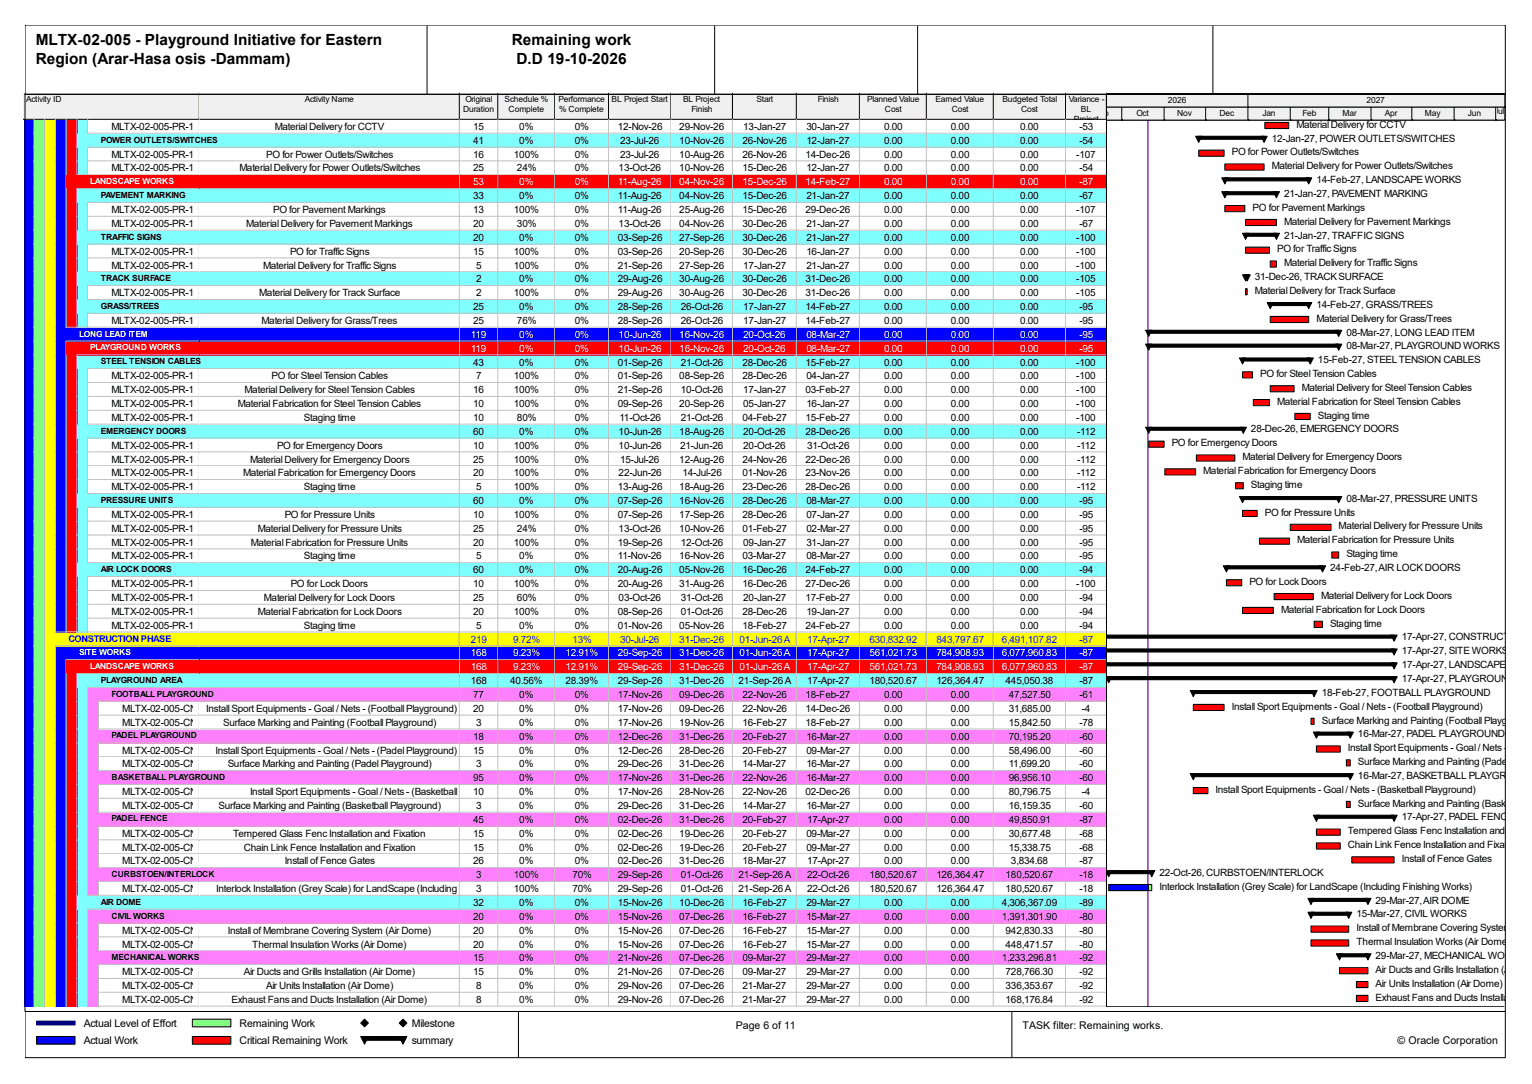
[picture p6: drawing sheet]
<svg xmlns="http://www.w3.org/2000/svg" width="420mm" height="297mm" viewBox="0 0 420 297" stroke-linecap="round" stroke-linejoin="round" font-family="sans-serif">
<defs><g id="words">
<g font-size="4.2">
<text x="9.8" y="12.4">MLTX-02-005 - Playground Initiative for Eastern</text>
<text x="9.8" y="17.7">Region (Arar-Hasa osis -Dammam)</text>
<text x="140.3" y="12.4">Remaining work</text>
<text x="141.6" y="17.7">D.D 19-10-2026</text>
</g>
<g font-size="2.9">
<text x="22.9" y="281.3">Actual Level of Effort</text>
<text x="65.7" y="281.3">Remaining Work</text>
<text x="112.9" y="281.3">Milestone</text>
<text x="201.7" y="281.9">Page 6 of 11</text>
<text x="280.3" y="281.9">TASK filter: Remaining works.</text>
<text x="22.9" y="286.1">Actual Work</text>
<text x="65.7" y="286.1">Critical Remaining Work</text>
<text x="112.9" y="286.1">summary</text>
<text x="383.2" y="286.1">© Oracle Corporation</text>
</g>
<g font-size="2.7">
<text x="30.6" y="35.6">MLTX-02-005-PR-10700</text>
<text x="75.3" y="35.6">Material Delivery for CCTV</text>
<text x="129.7" y="35.6">15</text>
<text x="142.4" y="35.6">0%</text>
<text x="157.6" y="35.6">0%</text>
<text x="169.4" y="35.6">12-Nov-26</text>
<text x="186.2" y="35.6">29-Nov-26</text>
<text x="203.8" y="35.6">13-Jan-27</text>
<text x="221.1" y="35.6">30-Jan-27</text>
<text x="242.4" y="35.6">0.00</text>
<text x="260.7" y="35.6">0.00</text>
<text x="279.7" y="35.6">0.00</text>
<text x="295.9" y="35.6">-53</text>
<text x="355.4" y="35">Material Delivery for CCTV</text>
<text x="129.7" y="39.4">41</text>
<text x="142.4" y="39.4">0%</text>
<text x="157.6" y="39.4">0%</text>
<text x="170" y="39.4">23-Jul-26</text>
<text x="186.2" y="39.4">10-Nov-26</text>
<text x="203.5" y="39.4">26-Nov-26</text>
<text x="221.1" y="39.4">12-Jan-27</text>
<text x="242.4" y="39.4">0.00</text>
<text x="260.7" y="39.4">0.00</text>
<text x="279.7" y="39.4">0.00</text>
<text x="295.9" y="39.4">-54</text>
<text x="348.7" y="38.8">12-Jan-27, POWER OUTLETS/SWITCHES</text>
<text x="30.6" y="43.2">MLTX-02-005-PR-10710</text>
<text x="30.6" y="47">MLTX-02-005-PR-10720</text>
<text x="65.6" y="47">Material Delivery for Power Outlets/Switches</text>
<text x="73" y="43.2">PO for Power Outlets/Switches</text>
<text x="129.7" y="43.2">16</text>
<text x="129.7" y="47">25</text>
<text x="140.9" y="43.2">100%</text>
<text x="141.7" y="47">24%</text>
<text x="157.6" y="43.2">0%</text>
<text x="157.6" y="47">0%</text>
<text x="169.6" y="47">13-Oct-26</text>
<text x="170" y="43.2">23-Jul-26</text>
<text x="186.2" y="43.2">10-Aug-26</text>
<text x="186.2" y="47">10-Nov-26</text>
<text x="203.5" y="43.2">26-Nov-26</text>
<text x="203.5" y="47">15-Dec-26</text>
<text x="220.9" y="43.2">14-Dec-26</text>
<text x="221.1" y="47">12-Jan-27</text>
<text x="242.4" y="43.2">0.00</text>
<text x="242.4" y="47">0.00</text>
<text x="260.7" y="43.2">0.00</text>
<text x="260.7" y="47">0.00</text>
<text x="279.7" y="43.2">0.00</text>
<text x="279.7" y="47">0.00</text>
<text x="295.1" y="43.2">-107</text>
<text x="295.9" y="47">-54</text>
<text x="337.7" y="42.6">PO for Power Outlets/Switches</text>
<text x="348.7" y="46.4">Material Delivery for Power Outlets/Switches</text>
<text x="352" y="54">21-Jan-27, PAVEMENT MARKING</text>
<text x="360.9" y="50.2">14-Feb-27, LANDSCAPE WORKS</text>
<text x="30.6" y="58.4">MLTX-02-005-PR-10040</text>
<text x="74.9" y="58.4">PO for Pavement Markings</text>
<text x="129.7" y="54.6">33</text>
<text x="129.7" y="58.4">13</text>
<text x="140.9" y="58.4">100%</text>
<text x="142.4" y="54.6">0%</text>
<text x="157.6" y="54.6">0%</text>
<text x="157.6" y="58.4">0%</text>
<text x="169.4" y="54.6">11-Aug-26</text>
<text x="169.4" y="58.4">11-Aug-26</text>
<text x="186.2" y="54.6">04-Nov-26</text>
<text x="186.2" y="58.4">25-Aug-26</text>
<text x="203.5" y="54.6">15-Dec-26</text>
<text x="203.5" y="58.4">15-Dec-26</text>
<text x="220.9" y="58.4">29-Dec-26</text>
<text x="221.1" y="54.6">21-Jan-27</text>
<text x="242.4" y="54.6">0.00</text>
<text x="242.4" y="58.4">0.00</text>
<text x="260.7" y="54.6">0.00</text>
<text x="260.7" y="58.4">0.00</text>
<text x="279.7" y="54.6">0.00</text>
<text x="279.7" y="58.4">0.00</text>
<text x="295.1" y="58.4">-107</text>
<text x="295.9" y="54.6">-67</text>
<text x="343.4" y="57.7">PO for Pavement Markings</text>
<text x="30.6" y="62.2">MLTX-02-005-PR-10050</text>
<text x="67.5" y="62.2">Material Delivery for Pavement Markings</text>
<text x="129.7" y="62.2">20</text>
<text x="129.7" y="66">20</text>
<text x="141.7" y="62.2">30%</text>
<text x="142.4" y="66">0%</text>
<text x="157.6" y="62.2">0%</text>
<text x="157.6" y="66">0%</text>
<text x="169.4" y="66">03-Sep-26</text>
<text x="169.6" y="62.2">13-Oct-26</text>
<text x="186.2" y="62.2">04-Nov-26</text>
<text x="186.2" y="66">27-Sep-26</text>
<text x="203.5" y="62.2">30-Dec-26</text>
<text x="203.5" y="66">30-Dec-26</text>
<text x="221.1" y="62.2">21-Jan-27</text>
<text x="221.1" y="66">21-Jan-27</text>
<text x="242.4" y="62.2">0.00</text>
<text x="242.4" y="66">0.00</text>
<text x="260.7" y="62.2">0.00</text>
<text x="260.7" y="66">0.00</text>
<text x="279.7" y="62.2">0.00</text>
<text x="279.7" y="66">0.00</text>
<text x="295.1" y="66">-100</text>
<text x="295.9" y="62.2">-67</text>
<text x="352" y="61.6">Material Delivery for Pavement Markings</text>
<text x="352" y="65.4">21-Jan-27, TRAFFIC SIGNS</text>
<text x="30.6" y="69.8">MLTX-02-005-PR-10060</text>
<text x="79.5" y="69.8">PO for Traffic Signs</text>
<text x="129.7" y="69.8">15</text>
<text x="140.9" y="69.8">100%</text>
<text x="157.6" y="69.8">0%</text>
<text x="169.4" y="69.8">03-Sep-26</text>
<text x="186.2" y="69.8">20-Sep-26</text>
<text x="203.5" y="69.8">30-Dec-26</text>
<text x="221.1" y="69.8">16-Jan-27</text>
<text x="242.4" y="69.8">0.00</text>
<text x="260.7" y="69.8">0.00</text>
<text x="279.7" y="69.8">0.00</text>
<text x="295.1" y="69.8">-100</text>
<text x="350.1" y="69.1">PO for Traffic Signs</text>
<text x="30.6" y="73.6">MLTX-02-005-PR-10080</text>
<text x="72.1" y="73.6">Material Delivery for Traffic Signs</text>
<text x="130.6" y="73.6">5</text>
<text x="130.6" y="77.4">2</text>
<text x="140.9" y="73.6">100%</text>
<text x="142.4" y="77.4">0%</text>
<text x="157.6" y="73.6">0%</text>
<text x="157.6" y="77.4">0%</text>
<text x="169.4" y="73.6">21-Sep-26</text>
<text x="169.4" y="77.4">29-Aug-26</text>
<text x="186.2" y="73.6">27-Sep-26</text>
<text x="186.2" y="77.4">30-Aug-26</text>
<text x="203.5" y="77.4">30-Dec-26</text>
<text x="203.8" y="73.6">17-Jan-27</text>
<text x="220.9" y="77.4">31-Dec-26</text>
<text x="221.1" y="73.6">21-Jan-27</text>
<text x="242.4" y="73.6">0.00</text>
<text x="242.4" y="77.4">0.00</text>
<text x="260.7" y="73.6">0.00</text>
<text x="260.7" y="77.4">0.00</text>
<text x="279.7" y="73.6">0.00</text>
<text x="279.7" y="77.4">0.00</text>
<text x="295.1" y="73.6">-100</text>
<text x="295.1" y="77.4">-105</text>
<text x="344" y="76.8">31-Dec-26, TRACK SURFACE</text>
<text x="352" y="72.9">Material Delivery for Traffic Signs</text>
<text x="30.6" y="81.2">MLTX-02-005-PR-10880</text>
<text x="71.1" y="81.2">Material Delivery for Track Surface</text>
<text x="130.6" y="81.2">2</text>
<text x="140.9" y="81.2">100%</text>
<text x="157.6" y="81.2">0%</text>
<text x="169.4" y="81.2">29-Aug-26</text>
<text x="186.2" y="81.2">30-Aug-26</text>
<text x="203.5" y="81.2">30-Dec-26</text>
<text x="220.9" y="81.2">31-Dec-26</text>
<text x="242.4" y="81.2">0.00</text>
<text x="260.7" y="81.2">0.00</text>
<text x="279.7" y="81.2">0.00</text>
<text x="295.1" y="81.2">-105</text>
<text x="344" y="80.6">Material Delivery for Track Surface</text>
<text x="30.6" y="88.8">MLTX-02-005-PR-10920</text>
<text x="71.7" y="88.8">Material Delivery for Grass/Trees</text>
<text x="129.7" y="85">25</text>
<text x="129.7" y="88.8">25</text>
<text x="141.7" y="88.8">76%</text>
<text x="142.4" y="85">0%</text>
<text x="157.6" y="85">0%</text>
<text x="157.6" y="88.8">0%</text>
<text x="169.4" y="85">28-Sep-26</text>
<text x="169.4" y="88.8">28-Sep-26</text>
<text x="186.6" y="85">26-Oct-26</text>
<text x="186.6" y="88.8">26-Oct-26</text>
<text x="203.8" y="85">17-Jan-27</text>
<text x="203.8" y="88.8">17-Jan-27</text>
<text x="220.9" y="85">14-Feb-27</text>
<text x="220.9" y="88.8">14-Feb-27</text>
<text x="242.4" y="85">0.00</text>
<text x="242.4" y="88.8">0.00</text>
<text x="260.7" y="85">0.00</text>
<text x="260.7" y="88.8">0.00</text>
<text x="279.7" y="85">0.00</text>
<text x="279.7" y="88.8">0.00</text>
<text x="295.9" y="85">-95</text>
<text x="295.9" y="88.8">-95</text>
<text x="360.9" y="84.3">14-Feb-27, GRASS/TREES</text>
<text x="360.9" y="88.1">Material Delivery for Grass/Trees</text>
<text x="369.1" y="91.9">08-Mar-27, LONG LEAD ITEM</text>
<text x="369.1" y="95.7">08-Mar-27, PLAYGROUND WORKS</text>
<text x="129.7" y="100.2">43</text>
<text x="142.4" y="100.2">0%</text>
<text x="157.6" y="100.2">0%</text>
<text x="169.4" y="100.2">01-Sep-26</text>
<text x="186.6" y="100.2">21-Oct-26</text>
<text x="203.5" y="100.2">28-Dec-26</text>
<text x="220.9" y="100.2">15-Feb-27</text>
<text x="242.4" y="100.2">0.00</text>
<text x="260.7" y="100.2">0.00</text>
<text x="279.7" y="100.2">0.00</text>
<text x="295.1" y="100.2">-100</text>
<text x="361.3" y="99.5">15-Feb-27, STEEL TENSION CABLES</text>
<text x="30.6" y="104">MLTX-02-005-PR-10550</text>
<text x="30.6" y="107.7">MLTX-02-005-PR-10560</text>
<text x="67.1" y="107.7">Material Delivery for Steel Tension Cables</text>
<text x="74.5" y="104">PO for Steel Tension Cables</text>
<text x="129.7" y="107.7">16</text>
<text x="130.6" y="104">7</text>
<text x="140.9" y="104">100%</text>
<text x="140.9" y="107.7">100%</text>
<text x="157.6" y="104">0%</text>
<text x="157.6" y="107.7">0%</text>
<text x="169.4" y="104">01-Sep-26</text>
<text x="169.4" y="107.7">21-Sep-26</text>
<text x="186.2" y="104">08-Sep-26</text>
<text x="186.6" y="107.7">10-Oct-26</text>
<text x="203.5" y="104">28-Dec-26</text>
<text x="203.8" y="107.7">17-Jan-27</text>
<text x="220.9" y="107.7">03-Feb-27</text>
<text x="221.1" y="104">04-Jan-27</text>
<text x="242.4" y="104">0.00</text>
<text x="242.4" y="107.7">0.00</text>
<text x="260.7" y="104">0.00</text>
<text x="260.7" y="107.7">0.00</text>
<text x="279.7" y="104">0.00</text>
<text x="279.7" y="107.7">0.00</text>
<text x="295.1" y="104">-100</text>
<text x="295.1" y="107.7">-100</text>
<text x="345.5" y="103.3">PO for Steel Tension Cables</text>
<text x="356.9" y="107.1">Material Delivery for Steel Tension Cables</text>
<text x="30.6" y="111.5">MLTX-02-005-PR-10930</text>
<text x="65.2" y="111.5">Material Fabrication for Steel Tension Cables</text>
<text x="129.7" y="111.5">10</text>
<text x="140.9" y="111.5">100%</text>
<text x="157.6" y="111.5">0%</text>
<text x="169.4" y="111.5">09-Sep-26</text>
<text x="186.2" y="111.5">20-Sep-26</text>
<text x="203.8" y="111.5">05-Jan-27</text>
<text x="221.1" y="111.5">16-Jan-27</text>
<text x="242.4" y="111.5">0.00</text>
<text x="260.7" y="111.5">0.00</text>
<text x="279.7" y="111.5">0.00</text>
<text x="295.1" y="111.5">-100</text>
<text x="350.1" y="110.9">Material Fabrication for Steel Tension Cables</text>
<text x="30.6" y="115.4">MLTX-02-005-PR-10970</text>
<text x="83.3" y="115.4">Staging time</text>
<text x="129.7" y="115.4">10</text>
<text x="129.7" y="119.1">60</text>
<text x="141.7" y="115.4">80%</text>
<text x="142.4" y="119.1">0%</text>
<text x="157.6" y="115.4">0%</text>
<text x="157.6" y="119.1">0%</text>
<text x="169.6" y="119.1">10-Jun-26</text>
<text x="169.8" y="115.4">11-Oct-26</text>
<text x="186.2" y="119.1">18-Aug-26</text>
<text x="186.6" y="115.4">21-Oct-26</text>
<text x="203.5" y="115.4">04-Feb-27</text>
<text x="203.8" y="119.1">20-Oct-26</text>
<text x="220.9" y="115.4">15-Feb-27</text>
<text x="220.9" y="119.1">28-Dec-26</text>
<text x="242.4" y="115.4">0.00</text>
<text x="242.4" y="119.1">0.00</text>
<text x="260.7" y="115.4">0.00</text>
<text x="260.7" y="119.1">0.00</text>
<text x="279.7" y="115.4">0.00</text>
<text x="279.7" y="119.1">0.00</text>
<text x="295.1" y="115.4">-100</text>
<text x="295.3" y="119.1">-112</text>
<text x="342.9" y="118.5">28-Dec-26, EMERGENCY DOORS</text>
<text x="361.3" y="114.7">Staging time</text>
<text x="30.6" y="122.9">MLTX-02-005-PR-10570</text>
<text x="75.9" y="122.9">PO for Emergency Doors</text>
<text x="129.7" y="122.9">10</text>
<text x="140.9" y="122.9">100%</text>
<text x="157.6" y="122.9">0%</text>
<text x="169.6" y="122.9">10-Jun-26</text>
<text x="186.4" y="122.9">21-Jun-26</text>
<text x="203.8" y="122.9">20-Oct-26</text>
<text x="221.3" y="122.9">31-Oct-26</text>
<text x="242.4" y="122.9">0.00</text>
<text x="260.7" y="122.9">0.00</text>
<text x="279.7" y="122.9">0.00</text>
<text x="295.3" y="122.9">-112</text>
<text x="321.2" y="122.3">PO for Emergency Doors</text>
<text x="30.6" y="126.7">MLTX-02-005-PR-10580</text>
<text x="30.6" y="130.5">MLTX-02-005-PR-10940</text>
<text x="66.6" y="130.5">Material Fabrication for Emergency Doors</text>
<text x="68.5" y="126.7">Material Delivery for Emergency Doors</text>
<text x="129.7" y="126.7">25</text>
<text x="129.7" y="130.5">20</text>
<text x="140.9" y="126.7">100%</text>
<text x="140.9" y="130.5">100%</text>
<text x="157.6" y="126.7">0%</text>
<text x="157.6" y="130.5">0%</text>
<text x="169.6" y="130.5">22-Jun-26</text>
<text x="170" y="126.7">15-Jul-26</text>
<text x="186.2" y="126.7">12-Aug-26</text>
<text x="187.1" y="130.5">14-Jul-26</text>
<text x="203.5" y="126.7">24-Nov-26</text>
<text x="203.5" y="130.5">01-Nov-26</text>
<text x="220.9" y="126.7">22-Dec-26</text>
<text x="220.9" y="130.5">23-Nov-26</text>
<text x="242.4" y="126.7">0.00</text>
<text x="242.4" y="130.5">0.00</text>
<text x="260.7" y="126.7">0.00</text>
<text x="260.7" y="130.5">0.00</text>
<text x="279.7" y="126.7">0.00</text>
<text x="279.7" y="130.5">0.00</text>
<text x="295.3" y="126.7">-112</text>
<text x="295.3" y="130.5">-112</text>
<text x="329.9" y="129.9">Material Fabrication for Emergency Doors</text>
<text x="340.7" y="126.1">Material Delivery for Emergency Doors</text>
<text x="30.6" y="134.3">MLTX-02-005-PR-10980</text>
<text x="83.3" y="134.3">Staging time</text>
<text x="130.6" y="134.3">5</text>
<text x="140.9" y="134.3">100%</text>
<text x="157.6" y="134.3">0%</text>
<text x="169.4" y="134.3">13-Aug-26</text>
<text x="186.2" y="134.3">18-Aug-26</text>
<text x="203.5" y="134.3">23-Dec-26</text>
<text x="220.9" y="134.3">28-Dec-26</text>
<text x="242.4" y="134.3">0.00</text>
<text x="260.7" y="134.3">0.00</text>
<text x="279.7" y="134.3">0.00</text>
<text x="295.3" y="134.3">-112</text>
<text x="342.9" y="133.7">Staging time</text>
<text x="369.1" y="137.5">08-Mar-27, PRESSURE UNITS</text>
<text x="30.6" y="141.9">MLTX-02-005-PR-10590</text>
<text x="78.1" y="141.9">PO for Pressure Units</text>
<text x="129.7" y="138.1">60</text>
<text x="129.7" y="141.9">10</text>
<text x="140.9" y="141.9">100%</text>
<text x="142.4" y="138.1">0%</text>
<text x="157.6" y="138.1">0%</text>
<text x="157.6" y="141.9">0%</text>
<text x="169.4" y="138.1">07-Sep-26</text>
<text x="169.4" y="141.9">07-Sep-26</text>
<text x="186.2" y="138.1">16-Nov-26</text>
<text x="186.2" y="141.9">17-Sep-26</text>
<text x="203.5" y="138.1">28-Dec-26</text>
<text x="203.5" y="141.9">28-Dec-26</text>
<text x="221.1" y="138.1">08-Mar-27</text>
<text x="221.1" y="141.9">07-Jan-27</text>
<text x="242.4" y="138.1">0.00</text>
<text x="242.4" y="141.9">0.00</text>
<text x="260.7" y="138.1">0.00</text>
<text x="260.7" y="141.9">0.00</text>
<text x="279.7" y="138.1">0.00</text>
<text x="279.7" y="141.9">0.00</text>
<text x="295.9" y="138.1">-95</text>
<text x="295.9" y="141.9">-95</text>
<text x="346.8" y="141.3">PO for Pressure Units</text>
<text x="30.6" y="145.7">MLTX-02-005-PR-10600</text>
<text x="30.6" y="149.5">MLTX-02-005-PR-10950</text>
<text x="68.7" y="149.5">Material Fabrication for Pressure Units</text>
<text x="70.7" y="145.7">Material Delivery for Pressure Units</text>
<text x="129.7" y="145.7">25</text>
<text x="129.7" y="149.5">20</text>
<text x="140.9" y="149.5">100%</text>
<text x="141.7" y="145.7">24%</text>
<text x="157.6" y="145.7">0%</text>
<text x="157.6" y="149.5">0%</text>
<text x="169.4" y="149.5">19-Sep-26</text>
<text x="169.6" y="145.7">13-Oct-26</text>
<text x="186.2" y="145.7">10-Nov-26</text>
<text x="186.6" y="149.5">12-Oct-26</text>
<text x="203.5" y="145.7">01-Feb-27</text>
<text x="203.8" y="149.5">09-Jan-27</text>
<text x="221.1" y="145.7">02-Mar-27</text>
<text x="221.1" y="149.5">31-Jan-27</text>
<text x="242.4" y="145.7">0.00</text>
<text x="242.4" y="149.5">0.00</text>
<text x="260.7" y="145.7">0.00</text>
<text x="260.7" y="149.5">0.00</text>
<text x="279.7" y="145.7">0.00</text>
<text x="279.7" y="149.5">0.00</text>
<text x="295.9" y="145.7">-95</text>
<text x="295.9" y="149.5">-95</text>
<text x="355.6" y="148.9">Material Fabrication for Pressure Units</text>
<text x="367" y="145.1">Material Delivery for Pressure Units</text>
<text x="30.6" y="153.3">MLTX-02-005-PR-10990</text>
<text x="83.3" y="153.3">Staging time</text>
<text x="130.6" y="153.3">5</text>
<text x="142.4" y="153.3">0%</text>
<text x="157.6" y="153.3">0%</text>
<text x="169.4" y="153.3">11-Nov-26</text>
<text x="186.2" y="153.3">16-Nov-26</text>
<text x="203.5" y="153.3">03-Mar-27</text>
<text x="221.1" y="153.3">08-Mar-27</text>
<text x="242.4" y="153.3">0.00</text>
<text x="260.7" y="153.3">0.00</text>
<text x="279.7" y="153.3">0.00</text>
<text x="295.9" y="153.3">-95</text>
<text x="369.1" y="152.7">Staging time</text>
<text x="30.6" y="160.9">MLTX-02-005-PR-10610</text>
<text x="79.7" y="160.9">PO for Lock Doors</text>
<text x="129.7" y="157.1">60</text>
<text x="129.7" y="160.9">10</text>
<text x="140.9" y="160.9">100%</text>
<text x="142.4" y="157.1">0%</text>
<text x="157.6" y="157.1">0%</text>
<text x="157.6" y="160.9">0%</text>
<text x="169.4" y="157.1">20-Aug-26</text>
<text x="169.4" y="160.9">20-Aug-26</text>
<text x="186.2" y="157.1">05-Nov-26</text>
<text x="186.2" y="160.9">31-Aug-26</text>
<text x="203.5" y="157.1">16-Dec-26</text>
<text x="203.5" y="160.9">16-Dec-26</text>
<text x="220.9" y="157.1">24-Feb-27</text>
<text x="220.9" y="160.9">27-Dec-26</text>
<text x="242.4" y="157.1">0.00</text>
<text x="242.4" y="160.9">0.00</text>
<text x="260.7" y="157.1">0.00</text>
<text x="260.7" y="160.9">0.00</text>
<text x="279.7" y="157.1">0.00</text>
<text x="279.7" y="160.9">0.00</text>
<text x="295.1" y="160.9">-100</text>
<text x="295.9" y="157.1">-94</text>
<text x="342.5" y="160.3">PO for Lock Doors</text>
<text x="364.7" y="156.5">24-Feb-27, AIR LOCK DOORS</text>
<text x="30.6" y="164.7">MLTX-02-005-PR-10620</text>
<text x="72.3" y="164.7">Material Delivery for Lock Doors</text>
<text x="129.7" y="164.7">25</text>
<text x="141.7" y="164.7">60%</text>
<text x="157.6" y="164.7">0%</text>
<text x="169.6" y="164.7">03-Oct-26</text>
<text x="186.6" y="164.7">31-Oct-26</text>
<text x="203.8" y="164.7">20-Jan-27</text>
<text x="220.9" y="164.7">17-Feb-27</text>
<text x="242.4" y="164.7">0.00</text>
<text x="260.7" y="164.7">0.00</text>
<text x="279.7" y="164.7">0.00</text>
<text x="295.9" y="164.7">-94</text>
<text x="351.2" y="167.9">Material Fabrication for Lock Doors</text>
<text x="362.2" y="164.1">Material Delivery for Lock Doors</text>
<text x="30.6" y="168.5">MLTX-02-005-PR-10960</text>
<text x="30.6" y="172.3">MLTX-02-005-PR-11000</text>
<text x="70.7" y="168.5">Material Fabrication for Lock Doors</text>
<text x="83.3" y="172.3">Staging time</text>
<text x="129.7" y="168.5">20</text>
<text x="130.6" y="172.3">5</text>
<text x="140.9" y="168.5">100%</text>
<text x="142.4" y="172.3">0%</text>
<text x="157.6" y="168.5">0%</text>
<text x="157.6" y="172.3">0%</text>
<text x="169.4" y="168.5">08-Sep-26</text>
<text x="169.4" y="172.3">01-Nov-26</text>
<text x="186.2" y="172.3">05-Nov-26</text>
<text x="186.6" y="168.5">01-Oct-26</text>
<text x="203.5" y="168.5">28-Dec-26</text>
<text x="203.5" y="172.3">18-Feb-27</text>
<text x="220.9" y="172.3">24-Feb-27</text>
<text x="221.1" y="168.5">19-Jan-27</text>
<text x="242.4" y="168.5">0.00</text>
<text x="242.4" y="172.3">0.00</text>
<text x="260.7" y="168.5">0.00</text>
<text x="260.7" y="172.3">0.00</text>
<text x="279.7" y="168.5">0.00</text>
<text x="279.7" y="172.3">0.00</text>
<text x="295.9" y="168.5">-94</text>
<text x="295.9" y="172.3">-94</text>
<text x="364.7" y="171.7">Staging time</text>
<text x="384.3" y="175.5">17-Apr-27, CONSTRUCTION PH</text>
<text x="384.3" y="179.2">17-Apr-27, SITE WORKS</text>
<text x="384.3" y="183">17-Apr-27, LANDSCAPE WORK</text>
<text x="129.1" y="187.5">168</text>
<text x="129.7" y="191.3">77</text>
<text x="139.8" y="187.5">40.56%</text>
<text x="142.4" y="191.3">0%</text>
<text x="155" y="187.5">28.39%</text>
<text x="157.6" y="191.3">0%</text>
<text x="169.4" y="187.5">29-Sep-26</text>
<text x="169.4" y="191.3">17-Nov-26</text>
<text x="186.2" y="187.5">31-Dec-26</text>
<text x="186.2" y="191.3">09-Dec-26</text>
<text x="202.5" y="187.5">21-Sep-26 A</text>
<text x="203.5" y="191.3">22-Nov-26</text>
<text x="220.9" y="191.3">18-Feb-27</text>
<text x="221.3" y="187.5">17-Apr-27</text>
<text x="238.3" y="187.5">180,520.67</text>
<text x="242.4" y="191.3">0.00</text>
<text x="256.7" y="187.5">126,364.47</text>
<text x="260.7" y="191.3">0.00</text>
<text x="275.7" y="187.5">445,050.38</text>
<text x="276.5" y="191.3">47,527.50</text>
<text x="295.9" y="187.5">-87</text>
<text x="295.9" y="191.3">-61</text>
<text x="362.4" y="190.6">18-Feb-27, FOOTBALL PLAYGROUND</text>
<text x="384.3" y="186.9">17-Apr-27, PLAYGROUND ARE</text>
<text x="33.5" y="195.1">MLTX-02-005-CN-12110</text>
<text x="56.5" y="195.1">Install Sport Equipments - Goal / Nets - (Football Playground)</text>
<text x="129.7" y="195.1">20</text>
<text x="142.4" y="195.1">0%</text>
<text x="157.6" y="195.1">0%</text>
<text x="169.4" y="195.1">17-Nov-26</text>
<text x="186.2" y="195.1">09-Dec-26</text>
<text x="203.5" y="195.1">22-Nov-26</text>
<text x="220.9" y="195.1">14-Dec-26</text>
<text x="242.4" y="195.1">0.00</text>
<text x="260.7" y="195.1">0.00</text>
<text x="276.5" y="195.1">31,685.00</text>
<text x="296.5" y="195.1">-4</text>
<text x="337.7" y="194.4">Install Sport Equipments - Goal / Nets - (Football Playground)</text>
<text x="33.5" y="198.9">MLTX-02-005-CN-12120Surface Marking and Painting (Football Playground)</text>
<text x="129.7" y="202.6">18</text>
<text x="130.6" y="198.9">3</text>
<text x="142.4" y="198.9">0%</text>
<text x="142.4" y="202.6">0%</text>
<text x="157.6" y="198.9">0%</text>
<text x="157.6" y="202.6">0%</text>
<text x="169.4" y="198.9">17-Nov-26</text>
<text x="169.4" y="202.6">12-Dec-26</text>
<text x="186.2" y="198.9">19-Nov-26</text>
<text x="186.2" y="202.6">31-Dec-26</text>
<text x="203.5" y="198.9">16-Feb-27</text>
<text x="203.5" y="202.6">20-Feb-27</text>
<text x="220.9" y="198.9">18-Feb-27</text>
<text x="221.1" y="202.6">16-Mar-27</text>
<text x="242.4" y="198.9">0.00</text>
<text x="242.4" y="202.6">0.00</text>
<text x="260.7" y="198.9">0.00</text>
<text x="260.7" y="202.6">0.00</text>
<text x="276.5" y="198.9">15,842.50</text>
<text x="276.5" y="202.6">70,195.20</text>
<text x="295.9" y="198.9">-78</text>
<text x="295.9" y="202.6">-60</text>
<text x="362.4" y="198.2">Surface Marking and Painting (Football Playground)</text>
<text x="372.3" y="202">16-Mar-27, PADEL PLAYGROUND</text>
<text x="33.5" y="206.5">MLTX-02-005-CN-12160</text>
<text x="59.1" y="206.5">Install Sport Equipments - Goal / Nets - (Padel Playground)</text>
<text x="129.7" y="206.5">15</text>
<text x="142.4" y="206.5">0%</text>
<text x="157.6" y="206.5">0%</text>
<text x="169.4" y="206.5">12-Dec-26</text>
<text x="186.2" y="206.5">28-Dec-26</text>
<text x="203.5" y="206.5">20-Feb-27</text>
<text x="221.1" y="206.5">09-Mar-27</text>
<text x="242.4" y="206.5">0.00</text>
<text x="260.7" y="206.5">0.00</text>
<text x="276.5" y="206.5">58,496.00</text>
<text x="295.9" y="206.5">-60</text>
<text x="369.5" y="205.8">Install Sport Equipments - Goal / Nets - (Padel</text>
<text x="372.3" y="209.6">Surface Marking and Painting (Padel Playgr</text>
<text x="33.5" y="210.3">MLTX-02-005-CN-12170Surface Marking and Painting (Padel Playground)</text>
<text x="129.7" y="214">95</text>
<text x="130.6" y="210.3">3</text>
<text x="142.4" y="210.3">0%</text>
<text x="142.4" y="214">0%</text>
<text x="157.6" y="210.3">0%</text>
<text x="157.6" y="214">0%</text>
<text x="169.4" y="210.3">29-Dec-26</text>
<text x="169.4" y="214">17-Nov-26</text>
<text x="186.2" y="210.3">31-Dec-26</text>
<text x="186.2" y="214">31-Dec-26</text>
<text x="203.5" y="210.3">14-Mar-27</text>
<text x="203.5" y="214">22-Nov-26</text>
<text x="221.1" y="210.3">16-Mar-27</text>
<text x="221.1" y="214">16-Mar-27</text>
<text x="242.4" y="210.3">0.00</text>
<text x="242.4" y="214">0.00</text>
<text x="260.7" y="210.3">0.00</text>
<text x="260.7" y="214">0.00</text>
<text x="276.5" y="210.3">11,699.20</text>
<text x="276.5" y="214">96,956.10</text>
<text x="295.9" y="210.3">-60</text>
<text x="295.9" y="214">-60</text>
<text x="372.3" y="213.4">16-Mar-27, BASKETBALL PLAYGROUND</text>
<text x="33.5" y="217.8">MLTX-02-005-CN-12210</text>
<text x="33.5" y="221.7">MLTX-02-005-CN-12220</text>
<text x="59.9" y="221.7">Surface Marking and Painting (Basketball Playground)</text>
<text x="68.5" y="217.8">Install Sport Equipments - Goal / Nets - (Basketball</text>
<text x="111.4" y="221">Playground)</text>
<text x="129.7" y="217.8">10</text>
<text x="130.6" y="221.7">3</text>
<text x="142.4" y="217.8">0%</text>
<text x="142.4" y="221.7">0%</text>
<text x="157.6" y="217.8">0%</text>
<text x="157.6" y="221.7">0%</text>
<text x="169.4" y="217.8">17-Nov-26</text>
<text x="169.4" y="221.7">29-Dec-26</text>
<text x="186.2" y="217.8">28-Nov-26</text>
<text x="186.2" y="221.7">31-Dec-26</text>
<text x="203.5" y="217.8">22-Nov-26</text>
<text x="203.5" y="221.7">14-Mar-27</text>
<text x="220.9" y="217.8">02-Dec-26</text>
<text x="221.1" y="221.7">16-Mar-27</text>
<text x="242.4" y="217.8">0.00</text>
<text x="242.4" y="221.7">0.00</text>
<text x="260.7" y="217.8">0.00</text>
<text x="260.7" y="221.7">0.00</text>
<text x="276.5" y="217.8">80,796.75</text>
<text x="276.5" y="221.7">16,159.35</text>
<text x="295.9" y="221.7">-60</text>
<text x="296.5" y="217.8">-4</text>
<text x="333.2" y="217.2">Install Sport Equipments - Goal / Nets - (Basketball Playground)</text>
<text x="372.3" y="221">Surface Marking and Painting (Basketball P</text>
<text x="129.7" y="225.4">45</text>
<text x="142.4" y="225.4">0%</text>
<text x="157.6" y="225.4">0%</text>
<text x="169.4" y="225.4">02-Dec-26</text>
<text x="186.2" y="225.4">31-Dec-26</text>
<text x="203.5" y="225.4">20-Feb-27</text>
<text x="221.3" y="225.4">17-Apr-27</text>
<text x="242.4" y="225.4">0.00</text>
<text x="260.7" y="225.4">0.00</text>
<text x="276.5" y="225.4">49,850.91</text>
<text x="295.9" y="225.4">-87</text>
<text x="384.3" y="224.8">17-Apr-27, PADEL FENCE</text>
<text x="33.5" y="229.2">MLTX-02-005-CN-12250 Tempered Glass Fenc Installation and Fixation</text>
<text x="33.5" y="233">MLTX-02-005-CN-12260</text>
<text x="66.8" y="233">Chain Link Fence Installation and Fixation</text>
<text x="129.7" y="229.2">15</text>
<text x="129.7" y="233">15</text>
<text x="142.4" y="229.2">0%</text>
<text x="142.4" y="233">0%</text>
<text x="157.6" y="229.2">0%</text>
<text x="157.6" y="233">0%</text>
<text x="169.4" y="229.2">02-Dec-26</text>
<text x="169.4" y="233">02-Dec-26</text>
<text x="186.2" y="229.2">19-Dec-26</text>
<text x="186.2" y="233">19-Dec-26</text>
<text x="203.5" y="229.2">20-Feb-27</text>
<text x="203.5" y="233">20-Feb-27</text>
<text x="221.1" y="229.2">09-Mar-27</text>
<text x="221.1" y="233">09-Mar-27</text>
<text x="242.4" y="229.2">0.00</text>
<text x="242.4" y="233">0.00</text>
<text x="260.7" y="229.2">0.00</text>
<text x="260.7" y="233">0.00</text>
<text x="276.5" y="229.2">30,677.48</text>
<text x="276.5" y="233">15,338.75</text>
<text x="295.9" y="229.2">-68</text>
<text x="295.9" y="233">-68</text>
<text x="369.5" y="228.6">Tempered Glass Fenc Installation and Fixation</text>
<text x="369.5" y="232.4">Chain Link Fence Installation and Fixation</text>
<text x="33.5" y="236.8">MLTX-02-005-CN-12270</text>
<text x="78.1" y="236.8">Install of Fence Gates</text>
<text x="129.7" y="236.8">26</text>
<text x="142.4" y="236.8">0%</text>
<text x="157.6" y="236.8">0%</text>
<text x="169.4" y="236.8">02-Dec-26</text>
<text x="186.2" y="236.8">31-Dec-26</text>
<text x="203.5" y="236.8">18-Mar-27</text>
<text x="221.3" y="236.8">17-Apr-27</text>
<text x="242.4" y="236.8">0.00</text>
<text x="260.7" y="236.8">0.00</text>
<text x="277.2" y="236.8">3,834.68</text>
<text x="295.9" y="236.8">-87</text>
<text x="317.8" y="240">22-Oct-26, CURBSTOEN/INTERLOCK</text>
<text x="384.3" y="236.2">Install of Fence Gates</text>
<text x="33.5" y="244.4">MLTX-02-005-CN-11960</text>
<text x="59.3" y="244.4">Interlock Installation (Grey Scale) for LandScape (Including</text>
<text x="130.6" y="240.6">3</text>
<text x="130.6" y="244.4">3</text>
<text x="140.9" y="240.6">100%</text>
<text x="140.9" y="244.4">100%</text>
<text x="156.9" y="240.6">70%</text>
<text x="156.9" y="244.4">70%</text>
<text x="169.4" y="240.6">29-Sep-26</text>
<text x="169.4" y="244.4">29-Sep-26</text>
<text x="186.6" y="240.6">01-Oct-26</text>
<text x="186.6" y="244.4">01-Oct-26</text>
<text x="202.5" y="240.6">21-Sep-26 A</text>
<text x="202.5" y="244.4">21-Sep-26 A</text>
<text x="221.3" y="240.6">22-Oct-26</text>
<text x="221.3" y="244.4">22-Oct-26</text>
<text x="238.3" y="240.6">180,520.67</text>
<text x="238.3" y="244.4">180,520.67</text>
<text x="256.7" y="240.6">126,364.47</text>
<text x="256.7" y="244.4">126,364.47</text>
<text x="275.7" y="240.6">180,520.67</text>
<text x="275.7" y="244.4">180,520.67</text>
<text x="295.9" y="240.6">-18</text>
<text x="295.9" y="244.4">-18</text>
<text x="317.8" y="243.8">Interlock Installation (Grey Scale) for LandScape (Including Finishing Works)</text>
<text x="106.3" y="247.6">Finishing Works)</text>
<text x="129.7" y="248.2">32</text>
<text x="142.4" y="248.2">0%</text>
<text x="157.6" y="248.2">0%</text>
<text x="169.4" y="248.2">15-Nov-26</text>
<text x="186.2" y="248.2">10-Dec-26</text>
<text x="203.5" y="248.2">16-Feb-27</text>
<text x="221.1" y="248.2">29-Mar-27</text>
<text x="242.4" y="248.2">0.00</text>
<text x="260.7" y="248.2">0.00</text>
<text x="274.6" y="248.2">4,306,367.09</text>
<text x="295.9" y="248.2">-89</text>
<text x="371.9" y="251.4">15-Mar-27, CIVIL WORKS</text>
<text x="377.1" y="247.6">29-Mar-27, AIR DOME</text>
<text x="33.5" y="255.8">MLTX-02-005-CN-12310Install of Membrane Covering System (Air Dome)</text>
<text x="129.7" y="252">20</text>
<text x="129.7" y="255.8">20</text>
<text x="142.4" y="252">0%</text>
<text x="142.4" y="255.8">0%</text>
<text x="157.6" y="252">0%</text>
<text x="157.6" y="255.8">0%</text>
<text x="169.4" y="252">15-Nov-26</text>
<text x="169.4" y="255.8">15-Nov-26</text>
<text x="186.2" y="252">07-Dec-26</text>
<text x="186.2" y="255.8">07-Dec-26</text>
<text x="203.5" y="252">16-Feb-27</text>
<text x="203.5" y="255.8">16-Feb-27</text>
<text x="221.1" y="252">15-Mar-27</text>
<text x="221.1" y="255.8">15-Mar-27</text>
<text x="242.4" y="252">0.00</text>
<text x="242.4" y="255.8">0.00</text>
<text x="260.7" y="252">0.00</text>
<text x="260.7" y="255.8">0.00</text>
<text x="274.6" y="252">1,391,301.90</text>
<text x="275.7" y="255.8">942,830.33</text>
<text x="295.9" y="252">-80</text>
<text x="295.9" y="255.8">-80</text>
<text x="371.9" y="255.2">Install of Membrane Covering System (Air D</text>
<text x="33.5" y="259.6">MLTX-02-005-CN-12320</text>
<text x="69.2" y="259.6">Thermal Insulation Works (Air Dome)</text>
<text x="129.7" y="259.6">20</text>
<text x="129.7" y="263.4">15</text>
<text x="142.4" y="259.6">0%</text>
<text x="142.4" y="263.4">0%</text>
<text x="157.6" y="259.6">0%</text>
<text x="157.6" y="263.4">0%</text>
<text x="169.4" y="259.6">15-Nov-26</text>
<text x="169.4" y="263.4">21-Nov-26</text>
<text x="186.2" y="259.6">07-Dec-26</text>
<text x="186.2" y="263.4">07-Dec-26</text>
<text x="203.5" y="259.6">16-Feb-27</text>
<text x="203.5" y="263.4">09-Mar-27</text>
<text x="221.1" y="259.6">15-Mar-27</text>
<text x="221.1" y="263.4">29-Mar-27</text>
<text x="242.4" y="259.6">0.00</text>
<text x="242.4" y="263.4">0.00</text>
<text x="260.7" y="259.6">0.00</text>
<text x="260.7" y="263.4">0.00</text>
<text x="274.6" y="263.4">1,233,296.81</text>
<text x="275.7" y="259.6">448,471.57</text>
<text x="295.9" y="259.6">-80</text>
<text x="295.9" y="263.4">-92</text>
<text x="371.9" y="259">Thermal Insulation Works (Air Dome)</text>
<text x="377.1" y="262.8">29-Mar-27, MECHANICAL WORKS</text>
<text x="33.5" y="267.2">MLTX-02-005-CN-12350</text>
<text x="66.8" y="267.2">Air Ducts and Grills Installation (Air Dome)</text>
<text x="129.7" y="267.2">15</text>
<text x="142.4" y="267.2">0%</text>
<text x="157.6" y="267.2">0%</text>
<text x="169.4" y="267.2">21-Nov-26</text>
<text x="186.2" y="267.2">07-Dec-26</text>
<text x="203.5" y="267.2">09-Mar-27</text>
<text x="221.1" y="267.2">29-Mar-27</text>
<text x="242.4" y="267.2">0.00</text>
<text x="260.7" y="267.2">0.00</text>
<text x="275.7" y="267.2">728,766.30</text>
<text x="295.9" y="267.2">-92</text>
<text x="377.1" y="266.6">Air Ducts and Grills Installation (Air Dom</text>
<text x="33.5" y="271">MLTX-02-005-CN-12360</text>
<text x="33.5" y="274.8">MLTX-02-005-CN-12370 Exhaust Fans and Ducts Installation (Air Dome)</text>
<text x="73" y="271">Air Units Installation (Air Dome)</text>
<text x="130.6" y="271">8</text>
<text x="130.6" y="274.8">8</text>
<text x="142.4" y="271">0%</text>
<text x="142.4" y="274.8">0%</text>
<text x="157.6" y="271">0%</text>
<text x="157.6" y="274.8">0%</text>
<text x="169.4" y="271">29-Nov-26</text>
<text x="169.4" y="274.8">29-Nov-26</text>
<text x="186.2" y="271">07-Dec-26</text>
<text x="186.2" y="274.8">07-Dec-26</text>
<text x="203.5" y="271">21-Mar-27</text>
<text x="203.5" y="274.8">21-Mar-27</text>
<text x="221.1" y="271">29-Mar-27</text>
<text x="221.1" y="274.8">29-Mar-27</text>
<text x="242.4" y="271">0.00</text>
<text x="242.4" y="274.8">0.00</text>
<text x="260.7" y="271">0.00</text>
<text x="260.7" y="274.8">0.00</text>
<text x="275.7" y="271">336,353.67</text>
<text x="275.7" y="274.8">168,176.84</text>
<text x="295.9" y="271">-92</text>
<text x="295.9" y="274.8">-92</text>
<text x="377.1" y="270.4">Air Units Installation (Air Dome)</text>
<text x="377.1" y="274.2">Exhaust Fans and Ducts Installation (Ai</text>
</g>
<g font-size="2.7" fill="#fff">
<text x="129.7" y="50.8">53</text>
<text x="142.4" y="50.8">0%</text>
<text x="157.6" y="50.8">0%</text>
<text x="169.4" y="50.8">11-Aug-26</text>
<text x="186.2" y="50.8">04-Nov-26</text>
<text x="203.5" y="50.8">15-Dec-26</text>
<text x="220.9" y="50.8">14-Feb-27</text>
<text x="242.4" y="50.8">0.00</text>
<text x="260.7" y="50.8">0.00</text>
<text x="279.7" y="50.8">0.00</text>
<text x="295.9" y="50.8">-87</text>
<text x="129.1" y="92.5">119</text>
<text x="142.4" y="92.5">0%</text>
<text x="157.6" y="92.5">0%</text>
<text x="169.6" y="92.5">10-Jun-26</text>
<text x="186.2" y="92.5">16-Nov-26</text>
<text x="203.8" y="92.5">20-Oct-26</text>
<text x="221.1" y="92.5">08-Mar-27</text>
<text x="242.4" y="92.5">0.00</text>
<text x="260.7" y="92.5">0.00</text>
<text x="279.7" y="92.5">0.00</text>
<text x="295.9" y="92.5">-95</text>
<text x="129.1" y="96.4">119</text>
<text x="142.4" y="96.4">0%</text>
<text x="157.6" y="96.4">0%</text>
<text x="169.6" y="96.4">10-Jun-26</text>
<text x="186.2" y="96.4">16-Nov-26</text>
<text x="203.8" y="96.4">20-Oct-26</text>
<text x="221.1" y="96.4">08-Mar-27</text>
<text x="242.4" y="96.4">0.00</text>
<text x="260.7" y="96.4">0.00</text>
<text x="279.7" y="96.4">0.00</text>
<text x="295.9" y="96.4">-95</text>
<text x="129.1" y="179.9">168</text>
<text x="140.7" y="179.9">9.23%</text>
<text x="155" y="179.9">12.91%</text>
<text x="169.4" y="179.9">29-Sep-26</text>
<text x="186.2" y="179.9">31-Dec-26</text>
<text x="202.7" y="179.9">01-Jun-26 A</text>
<text x="221.3" y="179.9">17-Apr-27</text>
<text x="238.3" y="179.9">561,021.73</text>
<text x="256.7" y="179.9">784,908.93</text>
<text x="274.6" y="179.9">6,077,960.83</text>
<text x="295.9" y="179.9">-87</text>
<text x="129.1" y="183.7">168</text>
<text x="140.7" y="183.7">9.23%</text>
<text x="155" y="183.7">12.91%</text>
<text x="169.4" y="183.7">29-Sep-26</text>
<text x="186.2" y="183.7">31-Dec-26</text>
<text x="202.7" y="183.7">01-Jun-26 A</text>
<text x="221.3" y="183.7">17-Apr-27</text>
<text x="238.3" y="183.7">561,021.73</text>
<text x="256.7" y="183.7">784,908.93</text>
<text x="274.6" y="183.7">6,077,960.83</text>
<text x="295.9" y="183.7">-87</text>
</g>
<g font-size="2.7" fill="#00f">
<text x="129.1" y="176.1">219</text>
<text x="140.7" y="176.1">9.72%</text>
<text x="156.9" y="176.1">13%</text>
<text x="170" y="176.1">30-Jul-26</text>
<text x="186.2" y="176.1">31-Dec-26</text>
<text x="202.7" y="176.1">01-Jun-26 A</text>
<text x="221.3" y="176.1">17-Apr-27</text>
<text x="238.3" y="176.1">630,832.92</text>
<text x="256.7" y="176.1">843,797.67</text>
<text x="274.6" y="176.1">6,491,107.82</text>
<text x="295.9" y="176.1">-87</text>
</g>
<text font-size="2.5" fill="#00f" x="18.8" y="176">CONSTRUCTION PHASE</text>
<g font-size="2.3">
<text x="7.2" y="27.9">Activity ID</text>
<text x="83.5" y="27.9">Activity Name</text>
<text x="127.6" y="27.9">Original</text>
<text x="138.3" y="27.9">Schedule %</text>
<text x="153.1" y="27.9">Performance</text>
<text x="167.7" y="27.9">BL Project Start</text>
<text x="187.3" y="27.9">BL Project</text>
<text x="207.3" y="27.9">Start</text>
<text x="224.2" y="27.9">Finish</text>
<text x="237.7" y="27.9">Planned Value</text>
<text x="256.5" y="27.9">Earned Value</text>
<text x="274.8" y="27.9">Budgeted Total</text>
<text x="293" y="27.9">Variance -</text>
<text x="320.2" y="28.1">2026</text>
<text x="374.6" y="28.1">2027</text>
<text x="127" y="30.6">Duration</text>
<text x="139.4" y="30.6">Complete</text>
<text x="153.3" y="30.6">% Complete</text>
<text x="189.6" y="30.6">Finish</text>
<text x="242.6" y="30.6">Cost</text>
<text x="260.9" y="30.6">Cost</text>
<text x="279.9" y="30.6">Cost</text>
<text x="294.4" y="33.4">Project</text>
<text x="296.3" y="30.6">BL</text>
<text x="299.9" y="31.7">Sep</text>
<text x="311.5" y="31.7">Oct</text>
<text x="322.7" y="31.7">Nov</text>
<text x="334.3" y="31.7">Dec</text>
<text x="346.1" y="31.7">Jan</text>
<text x="357.1" y="31.7">Feb</text>
<text x="368" y="31.7">Mar</text>
<text x="379.6" y="31.7">Apr</text>
<text x="390.6" y="31.7">May</text>
<text x="402.4" y="31.7">Jun</text>
<text x="409.6" y="31.3">Jul</text>
<text x="27.6" y="39.1">POWER OUTLETS/SWITCHES</text>
<text x="27.6" y="54.3">PAVEMENT MARKING</text>
<text x="27.6" y="65.7">TRAFFIC SIGNS</text>
<text x="27.6" y="77">TRACK SURFACE</text>
<text x="27.6" y="84.6">GRASS/TREES</text>
<text x="27.6" y="99.8">STEEL TENSION CABLES</text>
<text x="27.6" y="118.8">EMERGENCY DOORS</text>
<text x="27.6" y="137.8">PRESSURE UNITS</text>
<text x="27.6" y="156.8">AIR LOCK DOORS</text>
<text x="27.6" y="187.2">PLAYGROUND AREA</text>
<text x="30.6" y="190.9">FOOTBALL PLAYGROUND</text>
<text x="30.6" y="202.3">PADEL PLAYGROUND</text>
<text x="30.6" y="213.7">BASKETBALL PLAYGROUND</text>
<text x="30.6" y="225.1">PADEL FENCE</text>
<text x="30.6" y="240.3">CURBSTOEN/INTERLOCK</text>
<text x="27.6" y="247.9">AIR DOME</text>
<text x="30.6" y="251.7">CIVIL WORKS</text>
<text x="30.6" y="263.1">MECHANICAL WORKS</text>
</g>
<g font-size="2.3" fill="#fff">
<text x="24.7" y="50.5">LANDSCAPE WORKS</text>
<text x="21.7" y="92.2">LONG LEAD ITEM</text>
<text x="24.7" y="96">PLAYGROUND WORKS</text>
<text x="21.7" y="179.5">SITE WORKS</text>
<text x="24.7" y="183.3">LANDSCAPE WORKS</text>
</g>
</g></defs>
<path d="M6.5 25.5h48.3v7.4h-48.3z" fill="#f0f0f0"/>
<path d="M54.6 25.5v7.2h-48.3" fill="none" stroke="#000" stroke-width=".27"/>
<path d="M54.8 25.5h71.3v7.4h-71.3z" fill="#f0f0f0"/>
<path d="M125.9 25.5v7.2h-71.3" fill="none" stroke="#000" stroke-width=".27"/>
<path d="M126.1 25.5h10.6v7.4h-10.6z" fill="#f0f0f0"/>
<path d="M136.5 25.5v7.2h-10.6" fill="none" stroke="#000" stroke-width=".27"/>
<path d="M136.7 25.5h15.6v7.4h-15.6z" fill="#f0f0f0"/>
<path d="M152.1 25.5v7.2h-15.6" fill="none" stroke="#000" stroke-width=".27"/>
<path d="M152.3 25.5h14.7v7.4h-14.7z" fill="#f0f0f0"/>
<path d="M166.8 25.5v7.2h-14.7" fill="none" stroke="#000" stroke-width=".27"/>
<path d="M167 25.5h17.1v7.4h-17.1z" fill="#f0f0f0"/>
<path d="M183.9 25.5v7.2h-17.1" fill="none" stroke="#000" stroke-width=".27"/>
<path d="M184.1 25.5h16.9v7.4h-16.9z" fill="#f0f0f0"/>
<path d="M200.8 25.5v7.2h-16.9" fill="none" stroke="#000" stroke-width=".27"/>
<path d="M201 25.5h17.5v7.4h-17.5z" fill="#f0f0f0"/>
<path d="M218.3 25.5v7.2h-17.5" fill="none" stroke="#000" stroke-width=".27"/>
<path d="M218.5 25.5h17.3v7.4h-17.3z" fill="#f0f0f0"/>
<path d="M235.6 25.5v7.2h-17.3" fill="none" stroke="#000" stroke-width=".27"/>
<path d="M235.8 25.5h18.4v7.4h-18.4z" fill="#f0f0f0"/>
<path d="M253.9 25.5v7.2h-18.3" fill="none" stroke="#000" stroke-width=".27"/>
<path d="M254.2 25.5h18.3v7.4h-18.3z" fill="#f0f0f0"/>
<path d="M272.3 25.5v7.2h-18.4" fill="none" stroke="#000" stroke-width=".27"/>
<path d="M272.5 25.5h19.9v7.4h-19.9z" fill="#f0f0f0"/>
<path d="M292.1 25.5v7.2h-19.8" fill="none" stroke="#000" stroke-width=".27"/>
<path d="M292.4 25.5h11.1v7.4h-11.1z" fill="#f0f0f0"/>
<path d="M303.3 25.5v7.2h-11.2" fill="none" stroke="#000" stroke-width=".27"/>
<path d="M6.5 32.9h3v3.8h-3z" fill="#00f"/>
<path d="M9.3 32.7v4" fill="none" stroke="#c0c0c0" stroke-width=".27"/>
<path d="M9.5 32.9h2.9v3.8h-2.9z" fill="#80ff80"/>
<path d="M12.2 32.7v4" fill="none" stroke="#c0c0c0" stroke-width=".27"/>
<path d="M12.4 32.9h3v3.8h-3z" fill="#ff0"/>
<path d="M15.2 32.7v4" fill="none" stroke="#c0c0c0" stroke-width=".27"/>
<path d="M15.4 32.9h2.9v3.8h-2.9z" fill="#00f"/>
<path d="M18.1 32.7v4" fill="none" stroke="#c0c0c0" stroke-width=".27"/>
<path d="M18.3 32.9h3v3.8h-3z" fill="#f00"/>
<path d="M21.1 32.7v4" fill="none" stroke="#c0c0c0" stroke-width=".27"/>
<path d="M21.3 32.9h3v3.8h-3z" fill="#80ffff"/>
<path d="M24 32.7v4" fill="none" stroke="#c0c0c0" stroke-width=".27"/>
<path d="M24.3 32.9h30.5v3.8h-30.5z" fill="#fff"/>
<path d="M24 36.5h30.8M54.6 32.7v4" fill="none" stroke="#c0c0c0" stroke-width=".27"/>
<g fill="#fff">
<path d="M54.8 32.9h71.3v3.8h-71.3z"/>
<path d="M55.2 33.3h70.3v3h-70.3z"/>
</g>
<path d="M125.9 32.7v3.8h-71.1" fill="none" stroke="#c0c0c0" stroke-width=".27"/>
<g fill="#fff">
<path d="M126.1 32.9h10.6v3.8h-10.6z"/>
<path d="M126.5 33.3h9.6v3h-9.6z"/>
</g>
<path d="M136.5 32.7v3.8h-10.4" fill="none" stroke="#c0c0c0" stroke-width=".27"/>
<g fill="#fff">
<path d="M136.7 32.9h15.6v3.8h-15.6z"/>
<path d="M137.1 33.3h14.5v3h-14.5z"/>
</g>
<path d="M152.1 32.7v3.8h-15.4" fill="none" stroke="#c0c0c0" stroke-width=".27"/>
<g fill="#fff">
<path d="M152.3 32.9h14.7v3.8h-14.7z"/>
<path d="M152.7 33.3h13.7v3h-13.7z"/>
</g>
<path d="M166.8 32.7v3.8h-14.5" fill="none" stroke="#c0c0c0" stroke-width=".27"/>
<g fill="#fff">
<path d="M167 32.9h17.1v3.8h-17.1z"/>
<path d="M167.5 33.3h16v3h-16z"/>
</g>
<path d="M183.9 32.7v3.8h-16.9" fill="none" stroke="#c0c0c0" stroke-width=".27"/>
<g fill="#fff">
<path d="M184.1 32.9h16.9v3.8h-16.9z"/>
<path d="M184.6 33.3h15.8v3h-15.8z"/>
</g>
<path d="M200.8 32.7v3.8h-16.7" fill="none" stroke="#c0c0c0" stroke-width=".27"/>
<g fill="#fff">
<path d="M201 32.9h17.5v3.8h-17.5z"/>
<path d="M201.4 33.3h16.5v3h-16.5z"/>
</g>
<path d="M218.3 32.7v3.8h-17.3" fill="none" stroke="#c0c0c0" stroke-width=".27"/>
<g fill="#fff">
<path d="M218.5 32.9h17.3v3.8h-17.3z"/>
<path d="M218.9 33.3h16.3v3h-16.3z"/>
</g>
<path d="M235.6 32.7v3.8h-17.1" fill="none" stroke="#c0c0c0" stroke-width=".27"/>
<g fill="#fff">
<path d="M235.8 32.9h18.4v3.8h-18.4z"/>
<path d="M236.2 33.3h17.3v3h-17.3z"/>
</g>
<path d="M253.9 32.7v3.8h-18.1" fill="none" stroke="#c0c0c0" stroke-width=".27"/>
<g fill="#fff">
<path d="M254.2 32.9h18.3v3.8h-18.3z"/>
<path d="M254.6 33.3h17.3v3h-17.3z"/>
</g>
<path d="M272.3 32.7v3.8h-18.1" fill="none" stroke="#c0c0c0" stroke-width=".27"/>
<g fill="#fff">
<path d="M272.5 32.9h19.9v3.8h-19.9z"/>
<path d="M272.9 33.3h18.8v3h-18.8z"/>
</g>
<path d="M292.1 32.7v3.8h-19.6" fill="none" stroke="#c0c0c0" stroke-width=".27"/>
<g fill="#fff">
<path d="M292.4 32.9h11.1v3.8h-11.1z"/>
<path d="M292.8 33.3h10.1v3h-10.1z"/>
</g>
<path d="M303.3 32.7v3.8h-11" fill="none" stroke="#c0c0c0" stroke-width=".27"/>
<path d="M6.5 36.7h3v3.8h-3z" fill="#00f"/>
<path d="M9.3 36.5v4" fill="none" stroke="#c0c0c0" stroke-width=".27"/>
<path d="M9.5 36.7h2.9v3.8h-2.9z" fill="#80ff80"/>
<path d="M12.2 36.5v4" fill="none" stroke="#c0c0c0" stroke-width=".27"/>
<path d="M12.4 36.7h3v3.8h-3z" fill="#ff0"/>
<path d="M15.2 36.5v4" fill="none" stroke="#c0c0c0" stroke-width=".27"/>
<path d="M15.4 36.7h2.9v3.8h-2.9z" fill="#00f"/>
<path d="M18.1 36.5v4" fill="none" stroke="#c0c0c0" stroke-width=".27"/>
<path d="M18.3 36.7h3v3.8h-3z" fill="#f00"/>
<path d="M21.1 36.5v4" fill="none" stroke="#c0c0c0" stroke-width=".27"/>
<path d="M21.3 36.7h33.5v3.8h-33.5z" fill="#80ffff"/>
<path d="M24 40.3h30.8" fill="none" stroke="#c0c0c0" stroke-width=".27"/>
<g fill="#80ffff">
<path d="M54.8 36.7h71.3v3.8h-71.3z"/>
<path d="M27.4 37.1h98.1v3h-98.1z"/>
</g>
<path d="M125.9 36.5v3.8h-71.1" fill="none" stroke="#c0c0c0" stroke-width=".27"/>
<g fill="#80ffff">
<path d="M126.1 36.7h10.6v3.8h-10.6z"/>
<path d="M126.5 37.1h9.6v3h-9.6z"/>
</g>
<path d="M136.5 36.5v3.8h-10.4" fill="none" stroke="#c0c0c0" stroke-width=".27"/>
<g fill="#80ffff">
<path d="M136.7 36.7h15.6v3.8h-15.6z"/>
<path d="M137.1 37.1h14.5v3h-14.5z"/>
</g>
<path d="M152.1 36.5v3.8h-15.4" fill="none" stroke="#c0c0c0" stroke-width=".27"/>
<g fill="#80ffff">
<path d="M152.3 36.7h14.7v3.8h-14.7z"/>
<path d="M152.7 37.1h13.7v3h-13.7z"/>
</g>
<path d="M166.8 36.5v3.8h-14.5" fill="none" stroke="#c0c0c0" stroke-width=".27"/>
<g fill="#80ffff">
<path d="M167 36.7h17.1v3.8h-17.1z"/>
<path d="M167.5 37.1h16v3h-16z"/>
</g>
<path d="M183.9 36.5v3.8h-16.9" fill="none" stroke="#c0c0c0" stroke-width=".27"/>
<g fill="#80ffff">
<path d="M184.1 36.7h16.9v3.8h-16.9z"/>
<path d="M184.6 37.1h15.8v3h-15.8z"/>
</g>
<path d="M200.8 36.5v3.8h-16.7" fill="none" stroke="#c0c0c0" stroke-width=".27"/>
<g fill="#80ffff">
<path d="M201 36.7h17.5v3.8h-17.5z"/>
<path d="M201.4 37.1h16.5v3h-16.5z"/>
</g>
<path d="M218.3 36.5v3.8h-17.3" fill="none" stroke="#c0c0c0" stroke-width=".27"/>
<g fill="#80ffff">
<path d="M218.5 36.7h17.3v3.8h-17.3z"/>
<path d="M218.9 37.1h16.3v3h-16.3z"/>
</g>
<path d="M235.6 36.5v3.8h-17.1" fill="none" stroke="#c0c0c0" stroke-width=".27"/>
<g fill="#80ffff">
<path d="M235.8 36.7h18.4v3.8h-18.4z"/>
<path d="M236.2 37.1h17.3v3h-17.3z"/>
</g>
<path d="M253.9 36.5v3.8h-18.1" fill="none" stroke="#c0c0c0" stroke-width=".27"/>
<g fill="#80ffff">
<path d="M254.2 36.7h18.3v3.8h-18.3z"/>
<path d="M254.6 37.1h17.3v3h-17.3z"/>
</g>
<path d="M272.3 36.5v3.8h-18.1" fill="none" stroke="#c0c0c0" stroke-width=".27"/>
<g fill="#80ffff">
<path d="M272.5 36.7h19.9v3.8h-19.9z"/>
<path d="M272.9 37.1h18.8v3h-18.8z"/>
</g>
<path d="M292.1 36.5v3.8h-19.6" fill="none" stroke="#c0c0c0" stroke-width=".27"/>
<g fill="#80ffff">
<path d="M292.4 36.7h11.1v3.8h-11.1z"/>
<path d="M292.8 37.1h10.1v3h-10.1z"/>
</g>
<path d="M303.3 36.5v3.8h-11" fill="none" stroke="#c0c0c0" stroke-width=".27"/>
<path d="M6.5 40.5h3v3.8h-3z" fill="#00f"/>
<path d="M9.3 40.3v4" fill="none" stroke="#c0c0c0" stroke-width=".27"/>
<path d="M9.5 40.5h2.9v3.8h-2.9z" fill="#80ff80"/>
<path d="M12.2 40.3v4" fill="none" stroke="#c0c0c0" stroke-width=".27"/>
<path d="M12.4 40.5h3v3.8h-3z" fill="#ff0"/>
<path d="M15.2 40.3v4" fill="none" stroke="#c0c0c0" stroke-width=".27"/>
<path d="M15.4 40.5h2.9v3.8h-2.9z" fill="#00f"/>
<path d="M18.1 40.3v4" fill="none" stroke="#c0c0c0" stroke-width=".27"/>
<path d="M18.3 40.5h3v3.8h-3z" fill="#f00"/>
<path d="M21.1 40.3v4" fill="none" stroke="#c0c0c0" stroke-width=".27"/>
<path d="M21.3 40.5h3v3.8h-3z" fill="#80ffff"/>
<path d="M24 40.3v4" fill="none" stroke="#c0c0c0" stroke-width=".27"/>
<path d="M24.3 40.5h30.5v3.8h-30.5z" fill="#fff"/>
<path d="M24 44.1h30.8M54.6 40.3v4" fill="none" stroke="#c0c0c0" stroke-width=".27"/>
<g fill="#fff">
<path d="M54.8 40.5h71.3v3.8h-71.3z"/>
<path d="M55.2 40.9h70.3v3h-70.3z"/>
</g>
<path d="M125.9 40.3v3.8h-71.1" fill="none" stroke="#c0c0c0" stroke-width=".27"/>
<g fill="#fff">
<path d="M126.1 40.5h10.6v3.8h-10.6z"/>
<path d="M126.5 40.9h9.6v3h-9.6z"/>
</g>
<path d="M136.5 40.3v3.8h-10.4" fill="none" stroke="#c0c0c0" stroke-width=".27"/>
<g fill="#fff">
<path d="M136.7 40.5h15.6v3.8h-15.6z"/>
<path d="M137.1 40.9h14.5v3h-14.5z"/>
</g>
<path d="M152.1 40.3v3.8h-15.4" fill="none" stroke="#c0c0c0" stroke-width=".27"/>
<g fill="#fff">
<path d="M152.3 40.5h14.7v3.8h-14.7z"/>
<path d="M152.7 40.9h13.7v3h-13.7z"/>
</g>
<path d="M166.8 40.3v3.8h-14.5" fill="none" stroke="#c0c0c0" stroke-width=".27"/>
<g fill="#fff">
<path d="M167 40.5h17.1v3.8h-17.1z"/>
<path d="M167.5 40.9h16v3h-16z"/>
</g>
<path d="M183.9 40.3v3.8h-16.9" fill="none" stroke="#c0c0c0" stroke-width=".27"/>
<g fill="#fff">
<path d="M184.1 40.5h16.9v3.8h-16.9z"/>
<path d="M184.6 40.9h15.8v3h-15.8z"/>
</g>
<path d="M200.8 40.3v3.8h-16.7" fill="none" stroke="#c0c0c0" stroke-width=".27"/>
<g fill="#fff">
<path d="M201 40.5h17.5v3.8h-17.5z"/>
<path d="M201.4 40.9h16.5v3h-16.5z"/>
</g>
<path d="M218.3 40.3v3.8h-17.3" fill="none" stroke="#c0c0c0" stroke-width=".27"/>
<g fill="#fff">
<path d="M218.5 40.5h17.3v3.8h-17.3z"/>
<path d="M218.9 40.9h16.3v3h-16.3z"/>
</g>
<path d="M235.6 40.3v3.8h-17.1" fill="none" stroke="#c0c0c0" stroke-width=".27"/>
<g fill="#fff">
<path d="M235.8 40.5h18.4v3.8h-18.4z"/>
<path d="M236.2 40.9h17.3v3h-17.3z"/>
</g>
<path d="M253.9 40.3v3.8h-18.1" fill="none" stroke="#c0c0c0" stroke-width=".27"/>
<g fill="#fff">
<path d="M254.2 40.5h18.3v3.8h-18.3z"/>
<path d="M254.6 40.9h17.3v3h-17.3z"/>
</g>
<path d="M272.3 40.3v3.8h-18.1" fill="none" stroke="#c0c0c0" stroke-width=".27"/>
<g fill="#fff">
<path d="M272.5 40.5h19.9v3.8h-19.9z"/>
<path d="M272.9 40.9h18.8v3h-18.8z"/>
</g>
<path d="M292.1 40.3v3.8h-19.6" fill="none" stroke="#c0c0c0" stroke-width=".27"/>
<g fill="#fff">
<path d="M292.4 40.5h11.1v3.8h-11.1z"/>
<path d="M292.8 40.9h10.1v3h-10.1z"/>
</g>
<path d="M303.3 40.3v3.8h-11" fill="none" stroke="#c0c0c0" stroke-width=".27"/>
<path d="M6.5 44.3h3v3.8h-3z" fill="#00f"/>
<path d="M9.3 44.1v4" fill="none" stroke="#c0c0c0" stroke-width=".27"/>
<path d="M9.5 44.3h2.9v3.8h-2.9z" fill="#80ff80"/>
<path d="M12.2 44.1v4" fill="none" stroke="#c0c0c0" stroke-width=".27"/>
<path d="M12.4 44.3h3v3.8h-3z" fill="#ff0"/>
<path d="M15.2 44.1v4" fill="none" stroke="#c0c0c0" stroke-width=".27"/>
<path d="M15.4 44.3h2.9v3.8h-2.9z" fill="#00f"/>
<path d="M18.1 44.1v4" fill="none" stroke="#c0c0c0" stroke-width=".27"/>
<path d="M18.3 44.3h3v3.8h-3z" fill="#f00"/>
<path d="M21.1 44.1v4" fill="none" stroke="#c0c0c0" stroke-width=".27"/>
<path d="M21.3 44.3h3v3.8h-3z" fill="#80ffff"/>
<path d="M21.1 47.9h3.2M24 44.1v4" fill="none" stroke="#c0c0c0" stroke-width=".27"/>
<path d="M24.3 44.3h30.5v3.8h-30.5z" fill="#fff"/>
<path d="M24 47.9h30.8M54.6 44.1v4" fill="none" stroke="#c0c0c0" stroke-width=".27"/>
<g fill="#fff">
<path d="M54.8 44.3h71.3v3.8h-71.3z"/>
<path d="M55.2 44.7h70.3v3h-70.3z"/>
</g>
<path d="M125.9 44.1v3.8h-71.1" fill="none" stroke="#c0c0c0" stroke-width=".27"/>
<g fill="#fff">
<path d="M126.1 44.3h10.6v3.8h-10.6z"/>
<path d="M126.5 44.7h9.6v3h-9.6z"/>
</g>
<path d="M136.5 44.1v3.8h-10.4" fill="none" stroke="#c0c0c0" stroke-width=".27"/>
<g fill="#fff">
<path d="M136.7 44.3h15.6v3.8h-15.6z"/>
<path d="M137.1 44.7h14.5v3h-14.5z"/>
</g>
<path d="M152.1 44.1v3.8h-15.4" fill="none" stroke="#c0c0c0" stroke-width=".27"/>
<g fill="#fff">
<path d="M152.3 44.3h14.7v3.8h-14.7z"/>
<path d="M152.7 44.7h13.7v3h-13.7z"/>
</g>
<path d="M166.8 44.1v3.8h-14.5" fill="none" stroke="#c0c0c0" stroke-width=".27"/>
<g fill="#fff">
<path d="M167 44.3h17.1v3.8h-17.1z"/>
<path d="M167.5 44.7h16v3h-16z"/>
</g>
<path d="M183.9 44.1v3.8h-16.9" fill="none" stroke="#c0c0c0" stroke-width=".27"/>
<g fill="#fff">
<path d="M184.1 44.3h16.9v3.8h-16.9z"/>
<path d="M184.6 44.7h15.8v3h-15.8z"/>
</g>
<path d="M200.8 44.1v3.8h-16.7" fill="none" stroke="#c0c0c0" stroke-width=".27"/>
<g fill="#fff">
<path d="M201 44.3h17.5v3.8h-17.5z"/>
<path d="M201.4 44.7h16.5v3h-16.5z"/>
</g>
<path d="M218.3 44.1v3.8h-17.3" fill="none" stroke="#c0c0c0" stroke-width=".27"/>
<g fill="#fff">
<path d="M218.5 44.3h17.3v3.8h-17.3z"/>
<path d="M218.9 44.7h16.3v3h-16.3z"/>
</g>
<path d="M235.6 44.1v3.8h-17.1" fill="none" stroke="#c0c0c0" stroke-width=".27"/>
<g fill="#fff">
<path d="M235.8 44.3h18.4v3.8h-18.4z"/>
<path d="M236.2 44.7h17.3v3h-17.3z"/>
</g>
<path d="M253.9 44.1v3.8h-18.1" fill="none" stroke="#c0c0c0" stroke-width=".27"/>
<g fill="#fff">
<path d="M254.2 44.3h18.3v3.8h-18.3z"/>
<path d="M254.6 44.7h17.3v3h-17.3z"/>
</g>
<path d="M272.3 44.1v3.8h-18.1" fill="none" stroke="#c0c0c0" stroke-width=".27"/>
<g fill="#fff">
<path d="M272.5 44.3h19.9v3.8h-19.9z"/>
<path d="M272.9 44.7h18.8v3h-18.8z"/>
</g>
<path d="M292.1 44.1v3.8h-19.6" fill="none" stroke="#c0c0c0" stroke-width=".27"/>
<g fill="#fff">
<path d="M292.4 44.3h11.1v3.8h-11.1z"/>
<path d="M292.8 44.7h10.1v3h-10.1z"/>
</g>
<path d="M303.3 44.1v3.8h-11" fill="none" stroke="#c0c0c0" stroke-width=".27"/>
<path d="M6.5 48.1h3v3.8h-3z" fill="#00f"/>
<path d="M9.3 47.9v4" fill="none" stroke="#c0c0c0" stroke-width=".27"/>
<path d="M9.5 48.1h2.9v3.8h-2.9z" fill="#80ff80"/>
<path d="M12.2 47.9v4" fill="none" stroke="#c0c0c0" stroke-width=".27"/>
<path d="M12.4 48.1h3v3.8h-3z" fill="#ff0"/>
<path d="M15.2 47.9v4" fill="none" stroke="#c0c0c0" stroke-width=".27"/>
<path d="M15.4 48.1h2.9v3.8h-2.9z" fill="#00f"/>
<path d="M18.1 47.9v4" fill="none" stroke="#c0c0c0" stroke-width=".27"/>
<path d="M18.3 48.1h36.5v3.8h-36.5z" fill="#f00"/>
<path d="M21.1 51.7h33.7" fill="none" stroke="#c0c0c0" stroke-width=".27"/>
<g fill="#f00">
<path d="M54.8 48.1h71.3v3.8h-71.3z"/>
<path d="M24.5 48.5h101v3h-101z"/>
</g>
<path d="M125.9 47.9v3.8h-71.1" fill="none" stroke="#c0c0c0" stroke-width=".27"/>
<g fill="#f00">
<path d="M126.1 48.1h10.6v3.8h-10.6z"/>
<path d="M126.5 48.5h9.6v3h-9.6z"/>
</g>
<path d="M136.5 47.9v3.8h-10.4" fill="none" stroke="#c0c0c0" stroke-width=".27"/>
<g fill="#f00">
<path d="M136.7 48.1h15.6v3.8h-15.6z"/>
<path d="M137.1 48.5h14.5v3h-14.5z"/>
</g>
<path d="M152.1 47.9v3.8h-15.4" fill="none" stroke="#c0c0c0" stroke-width=".27"/>
<g fill="#f00">
<path d="M152.3 48.1h14.7v3.8h-14.7z"/>
<path d="M152.7 48.5h13.7v3h-13.7z"/>
</g>
<path d="M166.8 47.9v3.8h-14.5" fill="none" stroke="#c0c0c0" stroke-width=".27"/>
<g fill="#f00">
<path d="M167 48.1h17.1v3.8h-17.1z"/>
<path d="M167.5 48.5h16v3h-16z"/>
</g>
<path d="M183.9 47.9v3.8h-16.9" fill="none" stroke="#c0c0c0" stroke-width=".27"/>
<g fill="#f00">
<path d="M184.1 48.1h16.9v3.8h-16.9z"/>
<path d="M184.6 48.5h15.8v3h-15.8z"/>
</g>
<path d="M200.8 47.9v3.8h-16.7" fill="none" stroke="#c0c0c0" stroke-width=".27"/>
<g fill="#f00">
<path d="M201 48.1h17.5v3.8h-17.5z"/>
<path d="M201.4 48.5h16.5v3h-16.5z"/>
</g>
<path d="M218.3 47.9v3.8h-17.3" fill="none" stroke="#c0c0c0" stroke-width=".27"/>
<g fill="#f00">
<path d="M218.5 48.1h17.3v3.8h-17.3z"/>
<path d="M218.9 48.5h16.3v3h-16.3z"/>
</g>
<path d="M235.6 47.9v3.8h-17.1" fill="none" stroke="#c0c0c0" stroke-width=".27"/>
<g fill="#f00">
<path d="M235.8 48.1h18.4v3.8h-18.4z"/>
<path d="M236.2 48.5h17.3v3h-17.3z"/>
</g>
<path d="M253.9 47.9v3.8h-18.1" fill="none" stroke="#c0c0c0" stroke-width=".27"/>
<g fill="#f00">
<path d="M254.2 48.1h18.3v3.8h-18.3z"/>
<path d="M254.6 48.5h17.3v3h-17.3z"/>
</g>
<path d="M272.3 47.9v3.8h-18.1" fill="none" stroke="#c0c0c0" stroke-width=".27"/>
<g fill="#f00">
<path d="M272.5 48.1h19.9v3.8h-19.9z"/>
<path d="M272.9 48.5h18.8v3h-18.8z"/>
</g>
<path d="M292.1 47.9v3.8h-19.6" fill="none" stroke="#c0c0c0" stroke-width=".27"/>
<g fill="#f00">
<path d="M292.4 48.1h11.1v3.8h-11.1z"/>
<path d="M292.8 48.5h10.1v3h-10.1z"/>
</g>
<path d="M303.3 47.9v3.8h-11" fill="none" stroke="#c0c0c0" stroke-width=".27"/>
<path d="M6.5 51.9h3v3.8h-3z" fill="#00f"/>
<path d="M9.3 51.7v4" fill="none" stroke="#c0c0c0" stroke-width=".27"/>
<path d="M9.5 51.9h2.9v3.8h-2.9z" fill="#80ff80"/>
<path d="M12.2 51.7v4" fill="none" stroke="#c0c0c0" stroke-width=".27"/>
<path d="M12.4 51.9h3v3.8h-3z" fill="#ff0"/>
<path d="M15.2 51.7v4" fill="none" stroke="#c0c0c0" stroke-width=".27"/>
<path d="M15.4 51.9h2.9v3.8h-2.9z" fill="#00f"/>
<path d="M18.1 51.7v4" fill="none" stroke="#c0c0c0" stroke-width=".27"/>
<path d="M18.3 51.9h3v3.8h-3z" fill="#f00"/>
<path d="M21.1 51.7v4" fill="none" stroke="#c0c0c0" stroke-width=".27"/>
<path d="M21.3 51.9h33.5v3.8h-33.5z" fill="#80ffff"/>
<path d="M24 55.5h30.8" fill="none" stroke="#c0c0c0" stroke-width=".27"/>
<g fill="#80ffff">
<path d="M54.8 51.9h71.3v3.8h-71.3z"/>
<path d="M27.4 52.3h98.1v2.9h-98.1z"/>
</g>
<path d="M125.9 51.7v3.8h-71.1" fill="none" stroke="#c0c0c0" stroke-width=".27"/>
<g fill="#80ffff">
<path d="M126.1 51.9h10.6v3.8h-10.6z"/>
<path d="M126.5 52.3h9.6v2.9h-9.6z"/>
</g>
<path d="M136.5 51.7v3.8h-10.4" fill="none" stroke="#c0c0c0" stroke-width=".27"/>
<g fill="#80ffff">
<path d="M136.7 51.9h15.6v3.8h-15.6z"/>
<path d="M137.1 52.3h14.5v2.9h-14.5z"/>
</g>
<path d="M152.1 51.7v3.8h-15.4" fill="none" stroke="#c0c0c0" stroke-width=".27"/>
<g fill="#80ffff">
<path d="M152.3 51.9h14.7v3.8h-14.7z"/>
<path d="M152.7 52.3h13.7v2.9h-13.7z"/>
</g>
<path d="M166.8 51.7v3.8h-14.5" fill="none" stroke="#c0c0c0" stroke-width=".27"/>
<g fill="#80ffff">
<path d="M167 51.9h17.1v3.8h-17.1z"/>
<path d="M167.5 52.3h16v2.9h-16z"/>
</g>
<path d="M183.9 51.7v3.8h-16.9" fill="none" stroke="#c0c0c0" stroke-width=".27"/>
<g fill="#80ffff">
<path d="M184.1 51.9h16.9v3.8h-16.9z"/>
<path d="M184.6 52.3h15.8v2.9h-15.8z"/>
</g>
<path d="M200.8 51.7v3.8h-16.7" fill="none" stroke="#c0c0c0" stroke-width=".27"/>
<g fill="#80ffff">
<path d="M201 51.9h17.5v3.8h-17.5z"/>
<path d="M201.4 52.3h16.5v2.9h-16.5z"/>
</g>
<path d="M218.3 51.7v3.8h-17.3" fill="none" stroke="#c0c0c0" stroke-width=".27"/>
<g fill="#80ffff">
<path d="M218.5 51.9h17.3v3.8h-17.3z"/>
<path d="M218.9 52.3h16.3v2.9h-16.3z"/>
</g>
<path d="M235.6 51.7v3.8h-17.1" fill="none" stroke="#c0c0c0" stroke-width=".27"/>
<g fill="#80ffff">
<path d="M235.8 51.9h18.4v3.8h-18.4z"/>
<path d="M236.2 52.3h17.3v2.9h-17.3z"/>
</g>
<path d="M253.9 51.7v3.8h-18.1" fill="none" stroke="#c0c0c0" stroke-width=".27"/>
<g fill="#80ffff">
<path d="M254.2 51.9h18.3v3.8h-18.3z"/>
<path d="M254.6 52.3h17.3v2.9h-17.3z"/>
</g>
<path d="M272.3 51.7v3.8h-18.1" fill="none" stroke="#c0c0c0" stroke-width=".27"/>
<g fill="#80ffff">
<path d="M272.5 51.9h19.9v3.8h-19.9z"/>
<path d="M272.9 52.3h18.8v2.9h-18.8z"/>
</g>
<path d="M292.1 51.7v3.8h-19.6" fill="none" stroke="#c0c0c0" stroke-width=".27"/>
<g fill="#80ffff">
<path d="M292.4 51.9h11.1v3.8h-11.1z"/>
<path d="M292.8 52.3h10.1v2.9h-10.1z"/>
</g>
<path d="M303.3 51.7v3.8h-11" fill="none" stroke="#c0c0c0" stroke-width=".27"/>
<path d="M6.5 55.7h3v3.8h-3z" fill="#00f"/>
<path d="M9.3 55.5v4" fill="none" stroke="#c0c0c0" stroke-width=".27"/>
<path d="M9.5 55.7h2.9v3.8h-2.9z" fill="#80ff80"/>
<path d="M12.2 55.5v4" fill="none" stroke="#c0c0c0" stroke-width=".27"/>
<path d="M12.4 55.7h3v3.8h-3z" fill="#ff0"/>
<path d="M15.2 55.5v4" fill="none" stroke="#c0c0c0" stroke-width=".27"/>
<path d="M15.4 55.7h2.9v3.8h-2.9z" fill="#00f"/>
<path d="M18.1 55.5v4" fill="none" stroke="#c0c0c0" stroke-width=".27"/>
<path d="M18.3 55.7h3v3.8h-3z" fill="#f00"/>
<path d="M21.1 55.5v4" fill="none" stroke="#c0c0c0" stroke-width=".27"/>
<path d="M21.3 55.7h3v3.8h-3z" fill="#80ffff"/>
<path d="M24 55.5v4" fill="none" stroke="#c0c0c0" stroke-width=".27"/>
<path d="M24.3 55.7h30.5v3.8h-30.5z" fill="#fff"/>
<path d="M24 59.3h30.8M54.6 55.5v4" fill="none" stroke="#c0c0c0" stroke-width=".27"/>
<g fill="#fff">
<path d="M54.8 55.7h71.3v3.8h-71.3z"/>
<path d="M55.2 56.1h70.3v3h-70.3z"/>
</g>
<path d="M125.9 55.5v3.8h-71.1" fill="none" stroke="#c0c0c0" stroke-width=".27"/>
<g fill="#fff">
<path d="M126.1 55.7h10.6v3.8h-10.6z"/>
<path d="M126.5 56.1h9.6v3h-9.6z"/>
</g>
<path d="M136.5 55.5v3.8h-10.4" fill="none" stroke="#c0c0c0" stroke-width=".27"/>
<g fill="#fff">
<path d="M136.7 55.7h15.6v3.8h-15.6z"/>
<path d="M137.1 56.1h14.5v3h-14.5z"/>
</g>
<path d="M152.1 55.5v3.8h-15.4" fill="none" stroke="#c0c0c0" stroke-width=".27"/>
<g fill="#fff">
<path d="M152.3 55.7h14.7v3.8h-14.7z"/>
<path d="M152.7 56.1h13.7v3h-13.7z"/>
</g>
<path d="M166.8 55.5v3.8h-14.5" fill="none" stroke="#c0c0c0" stroke-width=".27"/>
<g fill="#fff">
<path d="M167 55.7h17.1v3.8h-17.1z"/>
<path d="M167.5 56.1h16v3h-16z"/>
</g>
<path d="M183.9 55.5v3.8h-16.9" fill="none" stroke="#c0c0c0" stroke-width=".27"/>
<g fill="#fff">
<path d="M184.1 55.7h16.9v3.8h-16.9z"/>
<path d="M184.6 56.1h15.8v3h-15.8z"/>
</g>
<path d="M200.8 55.5v3.8h-16.7" fill="none" stroke="#c0c0c0" stroke-width=".27"/>
<g fill="#fff">
<path d="M201 55.7h17.5v3.8h-17.5z"/>
<path d="M201.4 56.1h16.5v3h-16.5z"/>
</g>
<path d="M218.3 55.5v3.8h-17.3" fill="none" stroke="#c0c0c0" stroke-width=".27"/>
<g fill="#fff">
<path d="M218.5 55.7h17.3v3.8h-17.3z"/>
<path d="M218.9 56.1h16.3v3h-16.3z"/>
</g>
<path d="M235.6 55.5v3.8h-17.1" fill="none" stroke="#c0c0c0" stroke-width=".27"/>
<g fill="#fff">
<path d="M235.8 55.7h18.4v3.8h-18.4z"/>
<path d="M236.2 56.1h17.3v3h-17.3z"/>
</g>
<path d="M253.9 55.5v3.8h-18.1" fill="none" stroke="#c0c0c0" stroke-width=".27"/>
<g fill="#fff">
<path d="M254.2 55.7h18.3v3.8h-18.3z"/>
<path d="M254.6 56.1h17.3v3h-17.3z"/>
</g>
<path d="M272.3 55.5v3.8h-18.1" fill="none" stroke="#c0c0c0" stroke-width=".27"/>
<g fill="#fff">
<path d="M272.5 55.7h19.9v3.8h-19.9z"/>
<path d="M272.9 56.1h18.8v3h-18.8z"/>
</g>
<path d="M292.1 55.5v3.8h-19.6" fill="none" stroke="#c0c0c0" stroke-width=".27"/>
<g fill="#fff">
<path d="M292.4 55.7h11.1v3.8h-11.1z"/>
<path d="M292.8 56.1h10.1v3h-10.1z"/>
</g>
<path d="M303.3 55.5v3.8h-11" fill="none" stroke="#c0c0c0" stroke-width=".27"/>
<path d="M6.5 59.5h3v3.8h-3z" fill="#00f"/>
<path d="M9.3 59.3v4" fill="none" stroke="#c0c0c0" stroke-width=".27"/>
<path d="M9.5 59.5h2.9v3.8h-2.9z" fill="#80ff80"/>
<path d="M12.2 59.3v4" fill="none" stroke="#c0c0c0" stroke-width=".27"/>
<path d="M12.4 59.5h3v3.8h-3z" fill="#ff0"/>
<path d="M15.2 59.3v4" fill="none" stroke="#c0c0c0" stroke-width=".27"/>
<path d="M15.4 59.5h2.9v3.8h-2.9z" fill="#00f"/>
<path d="M18.1 59.3v4" fill="none" stroke="#c0c0c0" stroke-width=".27"/>
<path d="M18.3 59.5h3v3.8h-3z" fill="#f00"/>
<path d="M21.1 59.3v4" fill="none" stroke="#c0c0c0" stroke-width=".27"/>
<path d="M21.3 59.5h3v3.8h-3z" fill="#80ffff"/>
<path d="M24 59.3v4" fill="none" stroke="#c0c0c0" stroke-width=".27"/>
<path d="M24.3 59.5h30.5v3.8h-30.5z" fill="#fff"/>
<path d="M54.6 59.3v4M24 63.1h30.8" fill="none" stroke="#c0c0c0" stroke-width=".27"/>
<g fill="#fff">
<path d="M54.8 59.5h71.3v3.8h-71.3z"/>
<path d="M55.2 59.9h70.3v3h-70.3z"/>
</g>
<path d="M125.9 59.3v3.8h-71.1" fill="none" stroke="#c0c0c0" stroke-width=".27"/>
<g fill="#fff">
<path d="M126.1 59.5h10.6v3.8h-10.6z"/>
<path d="M126.5 59.9h9.6v3h-9.6z"/>
</g>
<path d="M136.5 59.3v3.8h-10.4" fill="none" stroke="#c0c0c0" stroke-width=".27"/>
<g fill="#fff">
<path d="M136.7 59.5h15.6v3.8h-15.6z"/>
<path d="M137.1 59.9h14.5v3h-14.5z"/>
</g>
<path d="M152.1 59.3v3.8h-15.4" fill="none" stroke="#c0c0c0" stroke-width=".27"/>
<g fill="#fff">
<path d="M152.3 59.5h14.7v3.8h-14.7z"/>
<path d="M152.7 59.9h13.7v3h-13.7z"/>
</g>
<path d="M166.8 59.3v3.8h-14.5" fill="none" stroke="#c0c0c0" stroke-width=".27"/>
<g fill="#fff">
<path d="M167 59.5h17.1v3.8h-17.1z"/>
<path d="M167.5 59.9h16v3h-16z"/>
</g>
<path d="M183.9 59.3v3.8h-16.9" fill="none" stroke="#c0c0c0" stroke-width=".27"/>
<g fill="#fff">
<path d="M184.1 59.5h16.9v3.8h-16.9z"/>
<path d="M184.6 59.9h15.8v3h-15.8z"/>
</g>
<path d="M200.8 59.3v3.8h-16.7" fill="none" stroke="#c0c0c0" stroke-width=".27"/>
<g fill="#fff">
<path d="M201 59.5h17.5v3.8h-17.5z"/>
<path d="M201.4 59.9h16.5v3h-16.5z"/>
</g>
<path d="M218.3 59.3v3.8h-17.3" fill="none" stroke="#c0c0c0" stroke-width=".27"/>
<g fill="#fff">
<path d="M218.5 59.5h17.3v3.8h-17.3z"/>
<path d="M218.9 59.9h16.3v3h-16.3z"/>
</g>
<path d="M235.6 59.3v3.8h-17.1" fill="none" stroke="#c0c0c0" stroke-width=".27"/>
<g fill="#fff">
<path d="M235.8 59.5h18.4v3.8h-18.4z"/>
<path d="M236.2 59.9h17.3v3h-17.3z"/>
</g>
<path d="M253.9 59.3v3.8h-18.1" fill="none" stroke="#c0c0c0" stroke-width=".27"/>
<g fill="#fff">
<path d="M254.2 59.5h18.3v3.8h-18.3z"/>
<path d="M254.6 59.9h17.3v3h-17.3z"/>
</g>
<path d="M272.3 59.3v3.8h-18.1" fill="none" stroke="#c0c0c0" stroke-width=".27"/>
<g fill="#fff">
<path d="M272.5 59.5h19.9v3.8h-19.9z"/>
<path d="M272.9 59.9h18.8v3h-18.8z"/>
</g>
<path d="M292.1 59.3v3.8h-19.6" fill="none" stroke="#c0c0c0" stroke-width=".27"/>
<g fill="#fff">
<path d="M292.4 59.5h11.1v3.8h-11.1z"/>
<path d="M292.8 59.9h10.1v3h-10.1z"/>
</g>
<path d="M303.3 59.3v3.8h-11" fill="none" stroke="#c0c0c0" stroke-width=".27"/>
<path d="M6.5 63.3h3v3.8h-3z" fill="#00f"/>
<path d="M9.3 63.1v4" fill="none" stroke="#c0c0c0" stroke-width=".27"/>
<path d="M9.5 63.3h2.9v3.8h-2.9z" fill="#80ff80"/>
<path d="M12.2 63.1v4" fill="none" stroke="#c0c0c0" stroke-width=".27"/>
<path d="M12.4 63.3h3v3.8h-3z" fill="#ff0"/>
<path d="M15.2 63.1v4" fill="none" stroke="#c0c0c0" stroke-width=".27"/>
<path d="M15.4 63.3h2.9v3.8h-2.9z" fill="#00f"/>
<path d="M18.1 63.1v4" fill="none" stroke="#c0c0c0" stroke-width=".27"/>
<path d="M18.3 63.3h3v3.8h-3z" fill="#f00"/>
<path d="M21.1 63.1v4" fill="none" stroke="#c0c0c0" stroke-width=".27"/>
<path d="M21.3 63.3h33.5v3.8h-33.5z" fill="#80ffff"/>
<path d="M24 66.9h30.8" fill="none" stroke="#c0c0c0" stroke-width=".27"/>
<g fill="#80ffff">
<path d="M54.8 63.3h71.3v3.8h-71.3z"/>
<path d="M27.4 63.7h98.1v2.9h-98.1z"/>
</g>
<path d="M125.9 63.1v3.8h-71.1" fill="none" stroke="#c0c0c0" stroke-width=".27"/>
<g fill="#80ffff">
<path d="M126.1 63.3h10.6v3.8h-10.6z"/>
<path d="M126.5 63.7h9.6v2.9h-9.6z"/>
</g>
<path d="M136.5 63.1v3.8h-10.4" fill="none" stroke="#c0c0c0" stroke-width=".27"/>
<g fill="#80ffff">
<path d="M136.7 63.3h15.6v3.8h-15.6z"/>
<path d="M137.1 63.7h14.5v2.9h-14.5z"/>
</g>
<path d="M152.1 63.1v3.8h-15.4" fill="none" stroke="#c0c0c0" stroke-width=".27"/>
<g fill="#80ffff">
<path d="M152.3 63.3h14.7v3.8h-14.7z"/>
<path d="M152.7 63.7h13.7v2.9h-13.7z"/>
</g>
<path d="M166.8 63.1v3.8h-14.5" fill="none" stroke="#c0c0c0" stroke-width=".27"/>
<g fill="#80ffff">
<path d="M167 63.3h17.1v3.8h-17.1z"/>
<path d="M167.5 63.7h16v2.9h-16z"/>
</g>
<path d="M183.9 63.1v3.8h-16.9" fill="none" stroke="#c0c0c0" stroke-width=".27"/>
<g fill="#80ffff">
<path d="M184.1 63.3h16.9v3.8h-16.9z"/>
<path d="M184.6 63.7h15.8v2.9h-15.8z"/>
</g>
<path d="M200.8 63.1v3.8h-16.7" fill="none" stroke="#c0c0c0" stroke-width=".27"/>
<g fill="#80ffff">
<path d="M201 63.3h17.5v3.8h-17.5z"/>
<path d="M201.4 63.7h16.5v2.9h-16.5z"/>
</g>
<path d="M218.3 63.1v3.8h-17.3" fill="none" stroke="#c0c0c0" stroke-width=".27"/>
<g fill="#80ffff">
<path d="M218.5 63.3h17.3v3.8h-17.3z"/>
<path d="M218.9 63.7h16.3v2.9h-16.3z"/>
</g>
<path d="M235.6 63.1v3.8h-17.1" fill="none" stroke="#c0c0c0" stroke-width=".27"/>
<g fill="#80ffff">
<path d="M235.8 63.3h18.4v3.8h-18.4z"/>
<path d="M236.2 63.7h17.3v2.9h-17.3z"/>
</g>
<path d="M253.9 63.1v3.8h-18.1" fill="none" stroke="#c0c0c0" stroke-width=".27"/>
<g fill="#80ffff">
<path d="M254.2 63.3h18.3v3.8h-18.3z"/>
<path d="M254.6 63.7h17.3v2.9h-17.3z"/>
</g>
<path d="M272.3 63.1v3.8h-18.1" fill="none" stroke="#c0c0c0" stroke-width=".27"/>
<g fill="#80ffff">
<path d="M272.5 63.3h19.9v3.8h-19.9z"/>
<path d="M272.9 63.7h18.8v2.9h-18.8z"/>
</g>
<path d="M292.1 63.1v3.8h-19.6" fill="none" stroke="#c0c0c0" stroke-width=".27"/>
<g fill="#80ffff">
<path d="M292.4 63.3h11.1v3.8h-11.1z"/>
<path d="M292.8 63.7h10.1v2.9h-10.1z"/>
</g>
<path d="M303.3 63.1v3.8h-11" fill="none" stroke="#c0c0c0" stroke-width=".27"/>
<path d="M6.5 67.1h3v3.8h-3z" fill="#00f"/>
<path d="M9.3 66.9v4" fill="none" stroke="#c0c0c0" stroke-width=".27"/>
<path d="M9.5 67.1h2.9v3.8h-2.9z" fill="#80ff80"/>
<path d="M12.2 66.9v4" fill="none" stroke="#c0c0c0" stroke-width=".27"/>
<path d="M12.4 67.1h3v3.8h-3z" fill="#ff0"/>
<path d="M15.2 66.9v4" fill="none" stroke="#c0c0c0" stroke-width=".27"/>
<path d="M15.4 67.1h2.9v3.8h-2.9z" fill="#00f"/>
<path d="M18.1 66.9v4" fill="none" stroke="#c0c0c0" stroke-width=".27"/>
<path d="M18.3 67.1h3v3.8h-3z" fill="#f00"/>
<path d="M21.1 66.9v4" fill="none" stroke="#c0c0c0" stroke-width=".27"/>
<path d="M21.3 67.1h3v3.8h-3z" fill="#80ffff"/>
<path d="M24 66.9v4" fill="none" stroke="#c0c0c0" stroke-width=".27"/>
<path d="M24.3 67.1h30.5v3.8h-30.5z" fill="#fff"/>
<path d="M24 70.7h30.8M54.6 66.9v4" fill="none" stroke="#c0c0c0" stroke-width=".27"/>
<g fill="#fff">
<path d="M54.8 67.1h71.3v3.8h-71.3z"/>
<path d="M55.2 67.5h70.3v2.9h-70.3z"/>
</g>
<path d="M125.9 66.9v3.8h-71.1" fill="none" stroke="#c0c0c0" stroke-width=".27"/>
<g fill="#fff">
<path d="M126.1 67.1h10.6v3.8h-10.6z"/>
<path d="M126.5 67.5h9.6v2.9h-9.6z"/>
</g>
<path d="M136.5 66.9v3.8h-10.4" fill="none" stroke="#c0c0c0" stroke-width=".27"/>
<g fill="#fff">
<path d="M136.7 67.1h15.6v3.8h-15.6z"/>
<path d="M137.1 67.5h14.5v2.9h-14.5z"/>
</g>
<path d="M152.1 66.9v3.8h-15.4" fill="none" stroke="#c0c0c0" stroke-width=".27"/>
<g fill="#fff">
<path d="M152.3 67.1h14.7v3.8h-14.7z"/>
<path d="M152.7 67.5h13.7v2.9h-13.7z"/>
</g>
<path d="M166.8 66.9v3.8h-14.5" fill="none" stroke="#c0c0c0" stroke-width=".27"/>
<g fill="#fff">
<path d="M167 67.1h17.1v3.8h-17.1z"/>
<path d="M167.5 67.5h16v2.9h-16z"/>
</g>
<path d="M183.9 66.9v3.8h-16.9" fill="none" stroke="#c0c0c0" stroke-width=".27"/>
<g fill="#fff">
<path d="M184.1 67.1h16.9v3.8h-16.9z"/>
<path d="M184.6 67.5h15.8v2.9h-15.8z"/>
</g>
<path d="M200.8 66.9v3.8h-16.7" fill="none" stroke="#c0c0c0" stroke-width=".27"/>
<g fill="#fff">
<path d="M201 67.1h17.5v3.8h-17.5z"/>
<path d="M201.4 67.5h16.5v2.9h-16.5z"/>
</g>
<path d="M218.3 66.9v3.8h-17.3" fill="none" stroke="#c0c0c0" stroke-width=".27"/>
<g fill="#fff">
<path d="M218.5 67.1h17.3v3.8h-17.3z"/>
<path d="M218.9 67.5h16.3v2.9h-16.3z"/>
</g>
<path d="M235.6 66.9v3.8h-17.1" fill="none" stroke="#c0c0c0" stroke-width=".27"/>
<g fill="#fff">
<path d="M235.8 67.1h18.4v3.8h-18.4z"/>
<path d="M236.2 67.5h17.3v2.9h-17.3z"/>
</g>
<path d="M253.9 66.9v3.8h-18.1" fill="none" stroke="#c0c0c0" stroke-width=".27"/>
<g fill="#fff">
<path d="M254.2 67.1h18.3v3.8h-18.3z"/>
<path d="M254.6 67.5h17.3v2.9h-17.3z"/>
</g>
<path d="M272.3 66.9v3.8h-18.1" fill="none" stroke="#c0c0c0" stroke-width=".27"/>
<g fill="#fff">
<path d="M272.5 67.1h19.9v3.8h-19.9z"/>
<path d="M272.9 67.5h18.8v2.9h-18.8z"/>
</g>
<path d="M292.1 66.9v3.8h-19.6" fill="none" stroke="#c0c0c0" stroke-width=".27"/>
<g fill="#fff">
<path d="M292.4 67.1h11.1v3.8h-11.1z"/>
<path d="M292.8 67.5h10.1v2.9h-10.1z"/>
</g>
<path d="M303.3 66.9v3.8h-11" fill="none" stroke="#c0c0c0" stroke-width=".27"/>
<path d="M6.5 70.9h3v3.8h-3z" fill="#00f"/>
<path d="M9.3 70.7v4" fill="none" stroke="#c0c0c0" stroke-width=".27"/>
<path d="M9.5 70.9h2.9v3.8h-2.9z" fill="#80ff80"/>
<path d="M12.2 70.7v4" fill="none" stroke="#c0c0c0" stroke-width=".27"/>
<path d="M12.4 70.9h3v3.8h-3z" fill="#ff0"/>
<path d="M15.2 70.7v4" fill="none" stroke="#c0c0c0" stroke-width=".27"/>
<path d="M15.4 70.9h2.9v3.8h-2.9z" fill="#00f"/>
<path d="M18.1 70.7v4" fill="none" stroke="#c0c0c0" stroke-width=".27"/>
<path d="M18.3 70.9h3v3.8h-3z" fill="#f00"/>
<path d="M21.1 70.7v4" fill="none" stroke="#c0c0c0" stroke-width=".27"/>
<path d="M21.3 70.9h3v3.8h-3z" fill="#80ffff"/>
<path d="M24 70.7v4" fill="none" stroke="#c0c0c0" stroke-width=".27"/>
<path d="M24.3 70.9h30.5v3.8h-30.5z" fill="#fff"/>
<path d="M24 74.5h30.8M54.6 70.7v4" fill="none" stroke="#c0c0c0" stroke-width=".27"/>
<g fill="#fff">
<path d="M54.8 70.9h71.3v3.8h-71.3z"/>
<path d="M55.2 71.3h70.3v3h-70.3z"/>
</g>
<path d="M125.9 70.7v3.8h-71.1" fill="none" stroke="#c0c0c0" stroke-width=".27"/>
<g fill="#fff">
<path d="M126.1 70.9h10.6v3.8h-10.6z"/>
<path d="M126.5 71.3h9.6v3h-9.6z"/>
</g>
<path d="M136.5 70.7v3.8h-10.4" fill="none" stroke="#c0c0c0" stroke-width=".27"/>
<g fill="#fff">
<path d="M136.7 70.9h15.6v3.8h-15.6z"/>
<path d="M137.1 71.3h14.5v3h-14.5z"/>
</g>
<path d="M152.1 70.7v3.8h-15.4" fill="none" stroke="#c0c0c0" stroke-width=".27"/>
<g fill="#fff">
<path d="M152.3 70.9h14.7v3.8h-14.7z"/>
<path d="M152.7 71.3h13.7v3h-13.7z"/>
</g>
<path d="M166.8 70.7v3.8h-14.5" fill="none" stroke="#c0c0c0" stroke-width=".27"/>
<g fill="#fff">
<path d="M167 70.9h17.1v3.8h-17.1z"/>
<path d="M167.5 71.3h16v3h-16z"/>
</g>
<path d="M183.9 70.7v3.8h-16.9" fill="none" stroke="#c0c0c0" stroke-width=".27"/>
<g fill="#fff">
<path d="M184.1 70.9h16.9v3.8h-16.9z"/>
<path d="M184.6 71.3h15.8v3h-15.8z"/>
</g>
<path d="M200.8 70.7v3.8h-16.7" fill="none" stroke="#c0c0c0" stroke-width=".27"/>
<g fill="#fff">
<path d="M201 70.9h17.5v3.8h-17.5z"/>
<path d="M201.4 71.3h16.5v3h-16.5z"/>
</g>
<path d="M218.3 70.7v3.8h-17.3" fill="none" stroke="#c0c0c0" stroke-width=".27"/>
<g fill="#fff">
<path d="M218.5 70.9h17.3v3.8h-17.3z"/>
<path d="M218.9 71.3h16.3v3h-16.3z"/>
</g>
<path d="M235.6 70.7v3.8h-17.1" fill="none" stroke="#c0c0c0" stroke-width=".27"/>
<g fill="#fff">
<path d="M235.8 70.9h18.4v3.8h-18.4z"/>
<path d="M236.2 71.3h17.3v3h-17.3z"/>
</g>
<path d="M253.9 70.7v3.8h-18.1" fill="none" stroke="#c0c0c0" stroke-width=".27"/>
<g fill="#fff">
<path d="M254.2 70.9h18.3v3.8h-18.3z"/>
<path d="M254.6 71.3h17.3v3h-17.3z"/>
</g>
<path d="M272.3 70.7v3.8h-18.1" fill="none" stroke="#c0c0c0" stroke-width=".27"/>
<g fill="#fff">
<path d="M272.5 70.9h19.9v3.8h-19.9z"/>
<path d="M272.9 71.3h18.8v3h-18.8z"/>
</g>
<path d="M292.1 70.7v3.8h-19.6" fill="none" stroke="#c0c0c0" stroke-width=".27"/>
<g fill="#fff">
<path d="M292.4 70.9h11.1v3.8h-11.1z"/>
<path d="M292.8 71.3h10.1v3h-10.1z"/>
</g>
<path d="M303.3 70.7v3.8h-11" fill="none" stroke="#c0c0c0" stroke-width=".27"/>
<path d="M6.5 74.7h3v3.7h-3z" fill="#00f"/>
<path d="M9.3 74.5v4" fill="none" stroke="#c0c0c0" stroke-width=".27"/>
<path d="M9.5 74.7h2.9v3.7h-2.9z" fill="#80ff80"/>
<path d="M12.2 74.5v4" fill="none" stroke="#c0c0c0" stroke-width=".27"/>
<path d="M12.4 74.7h3v3.7h-3z" fill="#ff0"/>
<path d="M15.2 74.5v4" fill="none" stroke="#c0c0c0" stroke-width=".27"/>
<path d="M15.4 74.7h2.9v3.7h-2.9z" fill="#00f"/>
<path d="M18.1 74.5v4" fill="none" stroke="#c0c0c0" stroke-width=".27"/>
<path d="M18.3 74.7h3v3.7h-3z" fill="#f00"/>
<path d="M21.1 74.5v4" fill="none" stroke="#c0c0c0" stroke-width=".27"/>
<path d="M21.3 74.7h33.5v3.7h-33.5z" fill="#80ffff"/>
<path d="M24 78.3h30.8" fill="none" stroke="#c0c0c0" stroke-width=".27"/>
<g fill="#80ffff">
<path d="M54.8 74.7h71.3v3.7h-71.3z"/>
<path d="M27.4 75.1h98.1v3h-98.1z"/>
</g>
<path d="M125.9 74.5v3.8h-71.1" fill="none" stroke="#c0c0c0" stroke-width=".27"/>
<g fill="#80ffff">
<path d="M126.1 74.7h10.6v3.7h-10.6z"/>
<path d="M126.5 75.1h9.6v3h-9.6z"/>
</g>
<path d="M136.5 74.5v3.8h-10.4" fill="none" stroke="#c0c0c0" stroke-width=".27"/>
<g fill="#80ffff">
<path d="M136.7 74.7h15.6v3.7h-15.6z"/>
<path d="M137.1 75.1h14.5v3h-14.5z"/>
</g>
<path d="M152.1 74.5v3.8h-15.4" fill="none" stroke="#c0c0c0" stroke-width=".27"/>
<g fill="#80ffff">
<path d="M152.3 74.7h14.7v3.7h-14.7z"/>
<path d="M152.7 75.1h13.7v3h-13.7z"/>
</g>
<path d="M166.8 74.5v3.8h-14.5" fill="none" stroke="#c0c0c0" stroke-width=".27"/>
<g fill="#80ffff">
<path d="M167 74.7h17.1v3.7h-17.1z"/>
<path d="M167.5 75.1h16v3h-16z"/>
</g>
<path d="M183.9 74.5v3.8h-16.9" fill="none" stroke="#c0c0c0" stroke-width=".27"/>
<g fill="#80ffff">
<path d="M184.1 74.7h16.9v3.7h-16.9z"/>
<path d="M184.6 75.1h15.8v3h-15.8z"/>
</g>
<path d="M200.8 74.5v3.8h-16.7" fill="none" stroke="#c0c0c0" stroke-width=".27"/>
<g fill="#80ffff">
<path d="M201 74.7h17.5v3.7h-17.5z"/>
<path d="M201.4 75.1h16.5v3h-16.5z"/>
</g>
<path d="M218.3 74.5v3.8h-17.3" fill="none" stroke="#c0c0c0" stroke-width=".27"/>
<g fill="#80ffff">
<path d="M218.5 74.7h17.3v3.7h-17.3z"/>
<path d="M218.9 75.1h16.3v3h-16.3z"/>
</g>
<path d="M235.6 74.5v3.8h-17.1" fill="none" stroke="#c0c0c0" stroke-width=".27"/>
<g fill="#80ffff">
<path d="M235.8 74.7h18.4v3.7h-18.4z"/>
<path d="M236.2 75.1h17.3v3h-17.3z"/>
</g>
<path d="M253.9 74.5v3.8h-18.1" fill="none" stroke="#c0c0c0" stroke-width=".27"/>
<g fill="#80ffff">
<path d="M254.2 74.7h18.3v3.7h-18.3z"/>
<path d="M254.6 75.1h17.3v3h-17.3z"/>
</g>
<path d="M272.3 74.5v3.8h-18.1" fill="none" stroke="#c0c0c0" stroke-width=".27"/>
<g fill="#80ffff">
<path d="M272.5 74.7h19.9v3.7h-19.9z"/>
<path d="M272.9 75.1h18.8v3h-18.8z"/>
</g>
<path d="M292.1 74.5v3.8h-19.6" fill="none" stroke="#c0c0c0" stroke-width=".27"/>
<g fill="#80ffff">
<path d="M292.4 74.7h11.1v3.7h-11.1z"/>
<path d="M292.8 75.1h10.1v3h-10.1z"/>
</g>
<path d="M303.3 74.5v3.8h-11" fill="none" stroke="#c0c0c0" stroke-width=".27"/>
<path d="M6.5 78.4h3v3.9h-3z" fill="#00f"/>
<path d="M9.3 78.3v4" fill="none" stroke="#c0c0c0" stroke-width=".27"/>
<path d="M9.5 78.4h2.9v3.9h-2.9z" fill="#80ff80"/>
<path d="M12.2 78.3v4" fill="none" stroke="#c0c0c0" stroke-width=".27"/>
<path d="M12.4 78.4h3v3.9h-3z" fill="#ff0"/>
<path d="M15.2 78.3v4" fill="none" stroke="#c0c0c0" stroke-width=".27"/>
<path d="M15.4 78.4h2.9v3.9h-2.9z" fill="#00f"/>
<path d="M18.1 78.3v4" fill="none" stroke="#c0c0c0" stroke-width=".27"/>
<path d="M18.3 78.4h3v3.9h-3z" fill="#f00"/>
<path d="M21.1 78.3v4" fill="none" stroke="#c0c0c0" stroke-width=".27"/>
<path d="M21.3 78.4h3v3.9h-3z" fill="#80ffff"/>
<path d="M24 78.3v4" fill="none" stroke="#c0c0c0" stroke-width=".27"/>
<path d="M24.3 78.4h30.5v3.9h-30.5z" fill="#fff"/>
<path d="M54.6 78.3v4M24 82h30.8" fill="none" stroke="#c0c0c0" stroke-width=".27"/>
<g fill="#fff">
<path d="M54.8 78.4h71.3v3.9h-71.3z"/>
<path d="M55.2 78.9h70.3v2.9h-70.3z"/>
</g>
<path d="M125.9 78.3v3.7h-71.1" fill="none" stroke="#c0c0c0" stroke-width=".27"/>
<g fill="#fff">
<path d="M126.1 78.4h10.6v3.9h-10.6z"/>
<path d="M126.5 78.9h9.6v2.9h-9.6z"/>
</g>
<path d="M136.5 78.3v3.7h-10.4" fill="none" stroke="#c0c0c0" stroke-width=".27"/>
<g fill="#fff">
<path d="M136.7 78.4h15.6v3.9h-15.6z"/>
<path d="M137.1 78.9h14.5v2.9h-14.5z"/>
</g>
<path d="M152.1 78.3v3.7h-15.4" fill="none" stroke="#c0c0c0" stroke-width=".27"/>
<g fill="#fff">
<path d="M152.3 78.4h14.7v3.9h-14.7z"/>
<path d="M152.7 78.9h13.7v2.9h-13.7z"/>
</g>
<path d="M166.8 78.3v3.7h-14.5" fill="none" stroke="#c0c0c0" stroke-width=".27"/>
<g fill="#fff">
<path d="M167 78.4h17.1v3.9h-17.1z"/>
<path d="M167.5 78.9h16v2.9h-16z"/>
</g>
<path d="M183.9 78.3v3.7h-16.9" fill="none" stroke="#c0c0c0" stroke-width=".27"/>
<g fill="#fff">
<path d="M184.1 78.4h16.9v3.9h-16.9z"/>
<path d="M184.6 78.9h15.8v2.9h-15.8z"/>
</g>
<path d="M200.8 78.3v3.7h-16.7" fill="none" stroke="#c0c0c0" stroke-width=".27"/>
<g fill="#fff">
<path d="M201 78.4h17.5v3.9h-17.5z"/>
<path d="M201.4 78.9h16.5v2.9h-16.5z"/>
</g>
<path d="M218.3 78.3v3.7h-17.3" fill="none" stroke="#c0c0c0" stroke-width=".27"/>
<g fill="#fff">
<path d="M218.5 78.4h17.3v3.9h-17.3z"/>
<path d="M218.9 78.9h16.3v2.9h-16.3z"/>
</g>
<path d="M235.6 78.3v3.7h-17.1" fill="none" stroke="#c0c0c0" stroke-width=".27"/>
<g fill="#fff">
<path d="M235.8 78.4h18.4v3.9h-18.4z"/>
<path d="M236.2 78.9h17.3v2.9h-17.3z"/>
</g>
<path d="M253.9 78.3v3.7h-18.1" fill="none" stroke="#c0c0c0" stroke-width=".27"/>
<g fill="#fff">
<path d="M254.2 78.4h18.3v3.9h-18.3z"/>
<path d="M254.6 78.9h17.3v2.9h-17.3z"/>
</g>
<path d="M272.3 78.3v3.7h-18.1" fill="none" stroke="#c0c0c0" stroke-width=".27"/>
<g fill="#fff">
<path d="M272.5 78.4h19.9v3.9h-19.9z"/>
<path d="M272.9 78.9h18.8v2.9h-18.8z"/>
</g>
<path d="M292.1 78.3v3.7h-19.6" fill="none" stroke="#c0c0c0" stroke-width=".27"/>
<g fill="#fff">
<path d="M292.4 78.4h11.1v3.9h-11.1z"/>
<path d="M292.8 78.9h10.1v2.9h-10.1z"/>
</g>
<path d="M303.3 78.3v3.7h-11" fill="none" stroke="#c0c0c0" stroke-width=".27"/>
<path d="M6.5 82.3h3v3.8h-3z" fill="#00f"/>
<path d="M9.3 82v4.1" fill="none" stroke="#c0c0c0" stroke-width=".27"/>
<path d="M9.5 82.3h2.9v3.8h-2.9z" fill="#80ff80"/>
<path d="M12.2 82v4.1" fill="none" stroke="#c0c0c0" stroke-width=".27"/>
<path d="M12.4 82.3h3v3.8h-3z" fill="#ff0"/>
<path d="M15.2 82v4.1" fill="none" stroke="#c0c0c0" stroke-width=".27"/>
<path d="M15.4 82.3h2.9v3.8h-2.9z" fill="#00f"/>
<path d="M18.1 82v4.1" fill="none" stroke="#c0c0c0" stroke-width=".27"/>
<path d="M18.3 82.3h3v3.8h-3z" fill="#f00"/>
<path d="M21.1 82v4.1" fill="none" stroke="#c0c0c0" stroke-width=".27"/>
<path d="M21.3 82.3h33.5v3.8h-33.5z" fill="#80ffff"/>
<path d="M24 85.8h30.8" fill="none" stroke="#c0c0c0" stroke-width=".27"/>
<g fill="#80ffff">
<path d="M54.8 82.3h71.3v3.8h-71.3z"/>
<path d="M27.4 82.7h98.1v2.9h-98.1z"/>
</g>
<path d="M125.9 82v3.8h-71.1" fill="none" stroke="#c0c0c0" stroke-width=".27"/>
<g fill="#80ffff">
<path d="M126.1 82.3h10.6v3.8h-10.6z"/>
<path d="M126.5 82.7h9.6v2.9h-9.6z"/>
</g>
<path d="M136.5 82v3.8h-10.4" fill="none" stroke="#c0c0c0" stroke-width=".27"/>
<g fill="#80ffff">
<path d="M136.7 82.3h15.6v3.8h-15.6z"/>
<path d="M137.1 82.7h14.5v2.9h-14.5z"/>
</g>
<path d="M152.1 82v3.8h-15.4" fill="none" stroke="#c0c0c0" stroke-width=".27"/>
<g fill="#80ffff">
<path d="M152.3 82.3h14.7v3.8h-14.7z"/>
<path d="M152.7 82.7h13.7v2.9h-13.7z"/>
</g>
<path d="M166.8 82v3.8h-14.5" fill="none" stroke="#c0c0c0" stroke-width=".27"/>
<g fill="#80ffff">
<path d="M167 82.3h17.1v3.8h-17.1z"/>
<path d="M167.5 82.7h16v2.9h-16z"/>
</g>
<path d="M183.9 82v3.8h-16.9" fill="none" stroke="#c0c0c0" stroke-width=".27"/>
<g fill="#80ffff">
<path d="M184.1 82.3h16.9v3.8h-16.9z"/>
<path d="M184.6 82.7h15.8v2.9h-15.8z"/>
</g>
<path d="M200.8 82v3.8h-16.7" fill="none" stroke="#c0c0c0" stroke-width=".27"/>
<g fill="#80ffff">
<path d="M201 82.3h17.5v3.8h-17.5z"/>
<path d="M201.4 82.7h16.5v2.9h-16.5z"/>
</g>
<path d="M218.3 82v3.8h-17.3" fill="none" stroke="#c0c0c0" stroke-width=".27"/>
<g fill="#80ffff">
<path d="M218.5 82.3h17.3v3.8h-17.3z"/>
<path d="M218.9 82.7h16.3v2.9h-16.3z"/>
</g>
<path d="M235.6 82v3.8h-17.1" fill="none" stroke="#c0c0c0" stroke-width=".27"/>
<g fill="#80ffff">
<path d="M235.8 82.3h18.4v3.8h-18.4z"/>
<path d="M236.2 82.7h17.3v2.9h-17.3z"/>
</g>
<path d="M253.9 82v3.8h-18.1" fill="none" stroke="#c0c0c0" stroke-width=".27"/>
<g fill="#80ffff">
<path d="M254.2 82.3h18.3v3.8h-18.3z"/>
<path d="M254.6 82.7h17.3v2.9h-17.3z"/>
</g>
<path d="M272.3 82v3.8h-18.1" fill="none" stroke="#c0c0c0" stroke-width=".27"/>
<g fill="#80ffff">
<path d="M272.5 82.3h19.9v3.8h-19.9z"/>
<path d="M272.9 82.7h18.8v2.9h-18.8z"/>
</g>
<path d="M292.1 82v3.8h-19.6" fill="none" stroke="#c0c0c0" stroke-width=".27"/>
<g fill="#80ffff">
<path d="M292.4 82.3h11.1v3.8h-11.1z"/>
<path d="M292.8 82.7h10.1v2.9h-10.1z"/>
</g>
<path d="M303.3 82v3.8h-11" fill="none" stroke="#c0c0c0" stroke-width=".27"/>
<path d="M6.5 86.1h3v3.8h-3z" fill="#00f"/>
<path d="M9.3 85.8v4.1" fill="none" stroke="#c0c0c0" stroke-width=".27"/>
<path d="M9.5 86.1h2.9v3.8h-2.9z" fill="#80ff80"/>
<path d="M12.2 85.8v4.1" fill="none" stroke="#c0c0c0" stroke-width=".27"/>
<path d="M12.4 86.1h3v3.8h-3z" fill="#ff0"/>
<path d="M15.2 85.8v4.1" fill="none" stroke="#c0c0c0" stroke-width=".27"/>
<path d="M15.4 86.1h2.9v3.8h-2.9z" fill="#00f"/>
<path d="M18.1 85.8v4.1" fill="none" stroke="#c0c0c0" stroke-width=".27"/>
<path d="M18.3 86.1h3v3.8h-3z" fill="#f00"/>
<path d="M18.1 89.6h3.2M21.1 85.8v4.1" fill="none" stroke="#c0c0c0" stroke-width=".27"/>
<path d="M21.3 86.1h3v3.8h-3z" fill="#80ffff"/>
<path d="M21.1 89.6h3.2M24 85.8v4.1" fill="none" stroke="#c0c0c0" stroke-width=".27"/>
<path d="M24.3 86.1h30.5v3.8h-30.5z" fill="#fff"/>
<path d="M24 89.6h30.8M54.6 85.8v4.1" fill="none" stroke="#c0c0c0" stroke-width=".27"/>
<g fill="#fff">
<path d="M54.8 86.1h71.3v3.8h-71.3z"/>
<path d="M55.2 86.5h70.3v3h-70.3z"/>
</g>
<path d="M125.9 85.8v3.8h-71.1" fill="none" stroke="#c0c0c0" stroke-width=".27"/>
<g fill="#fff">
<path d="M126.1 86.1h10.6v3.8h-10.6z"/>
<path d="M126.5 86.5h9.6v3h-9.6z"/>
</g>
<path d="M136.5 85.8v3.8h-10.4" fill="none" stroke="#c0c0c0" stroke-width=".27"/>
<g fill="#fff">
<path d="M136.7 86.1h15.6v3.8h-15.6z"/>
<path d="M137.1 86.5h14.5v3h-14.5z"/>
</g>
<path d="M152.1 85.8v3.8h-15.4" fill="none" stroke="#c0c0c0" stroke-width=".27"/>
<g fill="#fff">
<path d="M152.3 86.1h14.7v3.8h-14.7z"/>
<path d="M152.7 86.5h13.7v3h-13.7z"/>
</g>
<path d="M166.8 85.8v3.8h-14.5" fill="none" stroke="#c0c0c0" stroke-width=".27"/>
<g fill="#fff">
<path d="M167 86.1h17.1v3.8h-17.1z"/>
<path d="M167.5 86.5h16v3h-16z"/>
</g>
<path d="M183.9 85.8v3.8h-16.9" fill="none" stroke="#c0c0c0" stroke-width=".27"/>
<g fill="#fff">
<path d="M184.1 86.1h16.9v3.8h-16.9z"/>
<path d="M184.6 86.5h15.8v3h-15.8z"/>
</g>
<path d="M200.8 85.8v3.8h-16.7" fill="none" stroke="#c0c0c0" stroke-width=".27"/>
<g fill="#fff">
<path d="M201 86.1h17.5v3.8h-17.5z"/>
<path d="M201.4 86.5h16.5v3h-16.5z"/>
</g>
<path d="M218.3 85.8v3.8h-17.3" fill="none" stroke="#c0c0c0" stroke-width=".27"/>
<g fill="#fff">
<path d="M218.5 86.1h17.3v3.8h-17.3z"/>
<path d="M218.9 86.5h16.3v3h-16.3z"/>
</g>
<path d="M235.6 85.8v3.8h-17.1" fill="none" stroke="#c0c0c0" stroke-width=".27"/>
<g fill="#fff">
<path d="M235.8 86.1h18.4v3.8h-18.4z"/>
<path d="M236.2 86.5h17.3v3h-17.3z"/>
</g>
<path d="M253.9 85.8v3.8h-18.1" fill="none" stroke="#c0c0c0" stroke-width=".27"/>
<g fill="#fff">
<path d="M254.2 86.1h18.3v3.8h-18.3z"/>
<path d="M254.6 86.5h17.3v3h-17.3z"/>
</g>
<path d="M272.3 85.8v3.8h-18.1" fill="none" stroke="#c0c0c0" stroke-width=".27"/>
<g fill="#fff">
<path d="M272.5 86.1h19.9v3.8h-19.9z"/>
<path d="M272.9 86.5h18.8v3h-18.8z"/>
</g>
<path d="M292.1 85.8v3.8h-19.6" fill="none" stroke="#c0c0c0" stroke-width=".27"/>
<g fill="#fff">
<path d="M292.4 86.1h11.1v3.8h-11.1z"/>
<path d="M292.8 86.5h10.1v3h-10.1z"/>
</g>
<path d="M303.3 85.8v3.8h-11" fill="none" stroke="#c0c0c0" stroke-width=".27"/>
<path d="M6.5 89.9h3v3.7h-3z" fill="#00f"/>
<path d="M9.3 89.6v4" fill="none" stroke="#c0c0c0" stroke-width=".27"/>
<path d="M9.5 89.9h2.9v3.7h-2.9z" fill="#80ff80"/>
<path d="M12.2 89.6v4" fill="none" stroke="#c0c0c0" stroke-width=".27"/>
<path d="M12.4 89.9h3v3.7h-3z" fill="#ff0"/>
<path d="M15.2 89.6v4" fill="none" stroke="#c0c0c0" stroke-width=".27"/>
<path d="M15.4 89.9h39.4v3.7h-39.4z" fill="#00f"/>
<path d="M18.1 93.4h36.7" fill="none" stroke="#c0c0c0" stroke-width=".27"/>
<g fill="#00f">
<path d="M54.8 89.9h71.3v3.7h-71.3z"/>
<path d="M21.5 90.3h104v2.9h-104z"/>
</g>
<path d="M125.9 89.6v3.8h-71.1" fill="none" stroke="#c0c0c0" stroke-width=".27"/>
<g fill="#00f">
<path d="M126.1 89.9h10.6v3.7h-10.6z"/>
<path d="M126.5 90.3h9.6v2.9h-9.6z"/>
</g>
<path d="M136.5 89.6v3.8h-10.4" fill="none" stroke="#c0c0c0" stroke-width=".27"/>
<g fill="#00f">
<path d="M136.7 89.9h15.6v3.7h-15.6z"/>
<path d="M137.1 90.3h14.5v2.9h-14.5z"/>
</g>
<path d="M152.1 89.6v3.8h-15.4" fill="none" stroke="#c0c0c0" stroke-width=".27"/>
<g fill="#00f">
<path d="M152.3 89.9h14.7v3.7h-14.7z"/>
<path d="M152.7 90.3h13.7v2.9h-13.7z"/>
</g>
<path d="M166.8 89.6v3.8h-14.5" fill="none" stroke="#c0c0c0" stroke-width=".27"/>
<g fill="#00f">
<path d="M167 89.9h17.1v3.7h-17.1z"/>
<path d="M167.5 90.3h16v2.9h-16z"/>
</g>
<path d="M183.9 89.6v3.8h-16.9" fill="none" stroke="#c0c0c0" stroke-width=".27"/>
<g fill="#00f">
<path d="M184.1 89.9h16.9v3.7h-16.9z"/>
<path d="M184.6 90.3h15.8v2.9h-15.8z"/>
</g>
<path d="M200.8 89.6v3.8h-16.7" fill="none" stroke="#c0c0c0" stroke-width=".27"/>
<g fill="#00f">
<path d="M201 89.9h17.5v3.7h-17.5z"/>
<path d="M201.4 90.3h16.5v2.9h-16.5z"/>
</g>
<path d="M218.3 89.6v3.8h-17.3" fill="none" stroke="#c0c0c0" stroke-width=".27"/>
<g fill="#00f">
<path d="M218.5 89.9h17.3v3.7h-17.3z"/>
<path d="M218.9 90.3h16.3v2.9h-16.3z"/>
</g>
<path d="M235.6 89.6v3.8h-17.1" fill="none" stroke="#c0c0c0" stroke-width=".27"/>
<g fill="#00f">
<path d="M235.8 89.9h18.4v3.7h-18.4z"/>
<path d="M236.2 90.3h17.3v2.9h-17.3z"/>
</g>
<path d="M253.9 89.6v3.8h-18.1" fill="none" stroke="#c0c0c0" stroke-width=".27"/>
<g fill="#00f">
<path d="M254.2 89.9h18.3v3.7h-18.3z"/>
<path d="M254.6 90.3h17.3v2.9h-17.3z"/>
</g>
<path d="M272.3 89.6v3.8h-18.1" fill="none" stroke="#c0c0c0" stroke-width=".27"/>
<g fill="#00f">
<path d="M272.5 89.9h19.9v3.7h-19.9z"/>
<path d="M272.9 90.3h18.8v2.9h-18.8z"/>
</g>
<path d="M292.1 89.6v3.8h-19.6" fill="none" stroke="#c0c0c0" stroke-width=".27"/>
<g fill="#00f">
<path d="M292.4 89.9h11.1v3.7h-11.1z"/>
<path d="M292.8 90.3h10.1v2.9h-10.1z"/>
</g>
<path d="M303.3 89.6v3.8h-11" fill="none" stroke="#c0c0c0" stroke-width=".27"/>
<path d="M6.5 93.6h3v3.9h-3z" fill="#00f"/>
<path d="M9.3 93.4v4" fill="none" stroke="#c0c0c0" stroke-width=".27"/>
<path d="M9.5 93.6h2.9v3.9h-2.9z" fill="#80ff80"/>
<path d="M12.2 93.4v4" fill="none" stroke="#c0c0c0" stroke-width=".27"/>
<path d="M12.4 93.6h3v3.9h-3z" fill="#ff0"/>
<path d="M15.2 93.4v4" fill="none" stroke="#c0c0c0" stroke-width=".27"/>
<path d="M15.4 93.6h2.9v3.9h-2.9z" fill="#00f"/>
<path d="M18.1 93.4v4" fill="none" stroke="#c0c0c0" stroke-width=".27"/>
<path d="M18.3 93.6h36.5v3.9h-36.5z" fill="#f00"/>
<path d="M21.1 97.2h33.7" fill="none" stroke="#c0c0c0" stroke-width=".27"/>
<g fill="#f00">
<path d="M54.8 93.6h71.3v3.9h-71.3z"/>
<path d="M24.5 94.1h101v2.9h-101z"/>
</g>
<path d="M125.9 93.4v3.8h-71.1" fill="none" stroke="#c0c0c0" stroke-width=".27"/>
<g fill="#f00">
<path d="M126.1 93.6h10.6v3.9h-10.6z"/>
<path d="M126.5 94.1h9.6v2.9h-9.6z"/>
</g>
<path d="M136.5 93.4v3.8h-10.4" fill="none" stroke="#c0c0c0" stroke-width=".27"/>
<g fill="#f00">
<path d="M136.7 93.6h15.6v3.9h-15.6z"/>
<path d="M137.1 94.1h14.5v2.9h-14.5z"/>
</g>
<path d="M152.1 93.4v3.8h-15.4" fill="none" stroke="#c0c0c0" stroke-width=".27"/>
<g fill="#f00">
<path d="M152.3 93.6h14.7v3.9h-14.7z"/>
<path d="M152.7 94.1h13.7v2.9h-13.7z"/>
</g>
<path d="M166.8 93.4v3.8h-14.5" fill="none" stroke="#c0c0c0" stroke-width=".27"/>
<g fill="#f00">
<path d="M167 93.6h17.1v3.9h-17.1z"/>
<path d="M167.5 94.1h16v2.9h-16z"/>
</g>
<path d="M183.9 93.4v3.8h-16.9" fill="none" stroke="#c0c0c0" stroke-width=".27"/>
<g fill="#f00">
<path d="M184.1 93.6h16.9v3.9h-16.9z"/>
<path d="M184.6 94.1h15.8v2.9h-15.8z"/>
</g>
<path d="M200.8 93.4v3.8h-16.7" fill="none" stroke="#c0c0c0" stroke-width=".27"/>
<g fill="#f00">
<path d="M201 93.6h17.5v3.9h-17.5z"/>
<path d="M201.4 94.1h16.5v2.9h-16.5z"/>
</g>
<path d="M218.3 93.4v3.8h-17.3" fill="none" stroke="#c0c0c0" stroke-width=".27"/>
<g fill="#f00">
<path d="M218.5 93.6h17.3v3.9h-17.3z"/>
<path d="M218.9 94.1h16.3v2.9h-16.3z"/>
</g>
<path d="M235.6 93.4v3.8h-17.1" fill="none" stroke="#c0c0c0" stroke-width=".27"/>
<g fill="#f00">
<path d="M235.8 93.6h18.4v3.9h-18.4z"/>
<path d="M236.2 94.1h17.3v2.9h-17.3z"/>
</g>
<path d="M253.9 93.4v3.8h-18.1" fill="none" stroke="#c0c0c0" stroke-width=".27"/>
<g fill="#f00">
<path d="M254.2 93.6h18.3v3.9h-18.3z"/>
<path d="M254.6 94.1h17.3v2.9h-17.3z"/>
</g>
<path d="M272.3 93.4v3.8h-18.1" fill="none" stroke="#c0c0c0" stroke-width=".27"/>
<g fill="#f00">
<path d="M272.5 93.6h19.9v3.9h-19.9z"/>
<path d="M272.9 94.1h18.8v2.9h-18.8z"/>
</g>
<path d="M292.1 93.4v3.8h-19.6" fill="none" stroke="#c0c0c0" stroke-width=".27"/>
<g fill="#f00">
<path d="M292.4 93.6h11.1v3.9h-11.1z"/>
<path d="M292.8 94.1h10.1v2.9h-10.1z"/>
</g>
<path d="M303.3 93.4v3.8h-11" fill="none" stroke="#c0c0c0" stroke-width=".27"/>
<path d="M6.5 97.5h3v3.8h-3z" fill="#00f"/>
<path d="M9.3 97.2v4" fill="none" stroke="#c0c0c0" stroke-width=".27"/>
<path d="M9.5 97.5h2.9v3.8h-2.9z" fill="#80ff80"/>
<path d="M12.2 97.2v4" fill="none" stroke="#c0c0c0" stroke-width=".27"/>
<path d="M12.4 97.5h3v3.8h-3z" fill="#ff0"/>
<path d="M15.2 97.2v4" fill="none" stroke="#c0c0c0" stroke-width=".27"/>
<path d="M15.4 97.5h2.9v3.8h-2.9z" fill="#00f"/>
<path d="M18.1 97.2v4" fill="none" stroke="#c0c0c0" stroke-width=".27"/>
<path d="M18.3 97.5h3v3.8h-3z" fill="#f00"/>
<path d="M21.1 97.2v4" fill="none" stroke="#c0c0c0" stroke-width=".27"/>
<path d="M21.3 97.5h33.5v3.8h-33.5z" fill="#80ffff"/>
<path d="M24 101h30.8" fill="none" stroke="#c0c0c0" stroke-width=".27"/>
<g fill="#80ffff">
<path d="M54.8 97.5h71.3v3.8h-71.3z"/>
<path d="M27.4 97.9h98.1v2.9h-98.1z"/>
</g>
<path d="M125.9 97.2v3.8h-71.1" fill="none" stroke="#c0c0c0" stroke-width=".27"/>
<g fill="#80ffff">
<path d="M126.1 97.5h10.6v3.8h-10.6z"/>
<path d="M126.5 97.9h9.6v2.9h-9.6z"/>
</g>
<path d="M136.5 97.2v3.8h-10.4" fill="none" stroke="#c0c0c0" stroke-width=".27"/>
<g fill="#80ffff">
<path d="M136.7 97.5h15.6v3.8h-15.6z"/>
<path d="M137.1 97.9h14.5v2.9h-14.5z"/>
</g>
<path d="M152.1 97.2v3.8h-15.4" fill="none" stroke="#c0c0c0" stroke-width=".27"/>
<g fill="#80ffff">
<path d="M152.3 97.5h14.7v3.8h-14.7z"/>
<path d="M152.7 97.9h13.7v2.9h-13.7z"/>
</g>
<path d="M166.8 97.2v3.8h-14.5" fill="none" stroke="#c0c0c0" stroke-width=".27"/>
<g fill="#80ffff">
<path d="M167 97.5h17.1v3.8h-17.1z"/>
<path d="M167.5 97.9h16v2.9h-16z"/>
</g>
<path d="M183.9 97.2v3.8h-16.9" fill="none" stroke="#c0c0c0" stroke-width=".27"/>
<g fill="#80ffff">
<path d="M184.1 97.5h16.9v3.8h-16.9z"/>
<path d="M184.6 97.9h15.8v2.9h-15.8z"/>
</g>
<path d="M200.8 97.2v3.8h-16.7" fill="none" stroke="#c0c0c0" stroke-width=".27"/>
<g fill="#80ffff">
<path d="M201 97.5h17.5v3.8h-17.5z"/>
<path d="M201.4 97.9h16.5v2.9h-16.5z"/>
</g>
<path d="M218.3 97.2v3.8h-17.3" fill="none" stroke="#c0c0c0" stroke-width=".27"/>
<g fill="#80ffff">
<path d="M218.5 97.5h17.3v3.8h-17.3z"/>
<path d="M218.9 97.9h16.3v2.9h-16.3z"/>
</g>
<path d="M235.6 97.2v3.8h-17.1" fill="none" stroke="#c0c0c0" stroke-width=".27"/>
<g fill="#80ffff">
<path d="M235.8 97.5h18.4v3.8h-18.4z"/>
<path d="M236.2 97.9h17.3v2.9h-17.3z"/>
</g>
<path d="M253.9 97.2v3.8h-18.1" fill="none" stroke="#c0c0c0" stroke-width=".27"/>
<g fill="#80ffff">
<path d="M254.2 97.5h18.3v3.8h-18.3z"/>
<path d="M254.6 97.9h17.3v2.9h-17.3z"/>
</g>
<path d="M272.3 97.2v3.8h-18.1" fill="none" stroke="#c0c0c0" stroke-width=".27"/>
<g fill="#80ffff">
<path d="M272.5 97.5h19.9v3.8h-19.9z"/>
<path d="M272.9 97.9h18.8v2.9h-18.8z"/>
</g>
<path d="M292.1 97.2v3.8h-19.6" fill="none" stroke="#c0c0c0" stroke-width=".27"/>
<g fill="#80ffff">
<path d="M292.4 97.5h11.1v3.8h-11.1z"/>
<path d="M292.8 97.9h10.1v2.9h-10.1z"/>
</g>
<path d="M303.3 97.2v3.8h-11" fill="none" stroke="#c0c0c0" stroke-width=".27"/>
<path d="M6.5 101.3h3v3.7h-3z" fill="#00f"/>
<path d="M9.3 101v4" fill="none" stroke="#c0c0c0" stroke-width=".27"/>
<path d="M9.5 101.3h2.9v3.7h-2.9z" fill="#80ff80"/>
<path d="M12.2 101v4" fill="none" stroke="#c0c0c0" stroke-width=".27"/>
<path d="M12.4 101.3h3v3.7h-3z" fill="#ff0"/>
<path d="M15.2 101v4" fill="none" stroke="#c0c0c0" stroke-width=".27"/>
<path d="M15.4 101.3h2.9v3.7h-2.9z" fill="#00f"/>
<path d="M18.1 101v4" fill="none" stroke="#c0c0c0" stroke-width=".27"/>
<path d="M18.3 101.3h3v3.7h-3z" fill="#f00"/>
<path d="M21.1 101v4" fill="none" stroke="#c0c0c0" stroke-width=".27"/>
<path d="M21.3 101.3h3v3.7h-3z" fill="#80ffff"/>
<path d="M24 101v4" fill="none" stroke="#c0c0c0" stroke-width=".27"/>
<path d="M24.3 101.3h30.5v3.7h-30.5z" fill="#fff"/>
<path d="M24 104.8h30.8M54.6 101v4" fill="none" stroke="#c0c0c0" stroke-width=".27"/>
<g fill="#fff">
<path d="M54.8 101.3h71.3v3.7h-71.3z"/>
<path d="M55.2 101.7h70.3v2.9h-70.3z"/>
</g>
<path d="M125.9 101v3.8h-71.1" fill="none" stroke="#c0c0c0" stroke-width=".27"/>
<g fill="#fff">
<path d="M126.1 101.3h10.6v3.7h-10.6z"/>
<path d="M126.5 101.7h9.6v2.9h-9.6z"/>
</g>
<path d="M136.5 101v3.8h-10.4" fill="none" stroke="#c0c0c0" stroke-width=".27"/>
<g fill="#fff">
<path d="M136.7 101.3h15.6v3.7h-15.6z"/>
<path d="M137.1 101.7h14.5v2.9h-14.5z"/>
</g>
<path d="M152.1 101v3.8h-15.4" fill="none" stroke="#c0c0c0" stroke-width=".27"/>
<g fill="#fff">
<path d="M152.3 101.3h14.7v3.7h-14.7z"/>
<path d="M152.7 101.7h13.7v2.9h-13.7z"/>
</g>
<path d="M166.8 101v3.8h-14.5" fill="none" stroke="#c0c0c0" stroke-width=".27"/>
<g fill="#fff">
<path d="M167 101.3h17.1v3.7h-17.1z"/>
<path d="M167.5 101.7h16v2.9h-16z"/>
</g>
<path d="M183.9 101v3.8h-16.9" fill="none" stroke="#c0c0c0" stroke-width=".27"/>
<g fill="#fff">
<path d="M184.1 101.3h16.9v3.7h-16.9z"/>
<path d="M184.6 101.7h15.8v2.9h-15.8z"/>
</g>
<path d="M200.8 101v3.8h-16.7" fill="none" stroke="#c0c0c0" stroke-width=".27"/>
<g fill="#fff">
<path d="M201 101.3h17.5v3.7h-17.5z"/>
<path d="M201.4 101.7h16.5v2.9h-16.5z"/>
</g>
<path d="M218.3 101v3.8h-17.3" fill="none" stroke="#c0c0c0" stroke-width=".27"/>
<g fill="#fff">
<path d="M218.5 101.3h17.3v3.7h-17.3z"/>
<path d="M218.9 101.7h16.3v2.9h-16.3z"/>
</g>
<path d="M235.6 101v3.8h-17.1" fill="none" stroke="#c0c0c0" stroke-width=".27"/>
<g fill="#fff">
<path d="M235.8 101.3h18.4v3.7h-18.4z"/>
<path d="M236.2 101.7h17.3v2.9h-17.3z"/>
</g>
<path d="M253.9 101v3.8h-18.1" fill="none" stroke="#c0c0c0" stroke-width=".27"/>
<g fill="#fff">
<path d="M254.2 101.3h18.3v3.7h-18.3z"/>
<path d="M254.6 101.7h17.3v2.9h-17.3z"/>
</g>
<path d="M272.3 101v3.8h-18.1" fill="none" stroke="#c0c0c0" stroke-width=".27"/>
<g fill="#fff">
<path d="M272.5 101.3h19.9v3.7h-19.9z"/>
<path d="M272.9 101.7h18.8v2.9h-18.8z"/>
</g>
<path d="M292.1 101v3.8h-19.6" fill="none" stroke="#c0c0c0" stroke-width=".27"/>
<g fill="#fff">
<path d="M292.4 101.3h11.1v3.7h-11.1z"/>
<path d="M292.8 101.7h10.1v2.9h-10.1z"/>
</g>
<path d="M303.3 101v3.8h-11" fill="none" stroke="#c0c0c0" stroke-width=".27"/>
<path d="M6.5 105h3v3.8h-3z" fill="#00f"/>
<path d="M9.3 104.8v4" fill="none" stroke="#c0c0c0" stroke-width=".27"/>
<path d="M9.5 105h2.9v3.8h-2.9z" fill="#80ff80"/>
<path d="M12.2 104.8v4" fill="none" stroke="#c0c0c0" stroke-width=".27"/>
<path d="M12.4 105h3v3.8h-3z" fill="#ff0"/>
<path d="M15.2 104.8v4" fill="none" stroke="#c0c0c0" stroke-width=".27"/>
<path d="M15.4 105h2.9v3.8h-2.9z" fill="#00f"/>
<path d="M18.1 104.8v4" fill="none" stroke="#c0c0c0" stroke-width=".27"/>
<path d="M18.3 105h3v3.8h-3z" fill="#f00"/>
<path d="M21.1 104.8v4" fill="none" stroke="#c0c0c0" stroke-width=".27"/>
<path d="M21.3 105h3v3.8h-3z" fill="#80ffff"/>
<path d="M24 104.8v4" fill="none" stroke="#c0c0c0" stroke-width=".27"/>
<path d="M24.3 105h30.5v3.8h-30.5z" fill="#fff"/>
<path d="M24 108.6h30.8M54.6 104.8v4" fill="none" stroke="#c0c0c0" stroke-width=".27"/>
<g fill="#fff">
<path d="M54.8 105h71.3v3.8h-71.3z"/>
<path d="M55.2 105.5h70.3v2.9h-70.3z"/>
</g>
<path d="M125.9 104.8v3.8h-71.1" fill="none" stroke="#c0c0c0" stroke-width=".27"/>
<g fill="#fff">
<path d="M126.1 105h10.6v3.8h-10.6z"/>
<path d="M126.5 105.5h9.6v2.9h-9.6z"/>
</g>
<path d="M136.5 104.8v3.8h-10.4" fill="none" stroke="#c0c0c0" stroke-width=".27"/>
<g fill="#fff">
<path d="M136.7 105h15.6v3.8h-15.6z"/>
<path d="M137.1 105.5h14.5v2.9h-14.5z"/>
</g>
<path d="M152.1 104.8v3.8h-15.4" fill="none" stroke="#c0c0c0" stroke-width=".27"/>
<g fill="#fff">
<path d="M152.3 105h14.7v3.8h-14.7z"/>
<path d="M152.7 105.5h13.7v2.9h-13.7z"/>
</g>
<path d="M166.8 104.8v3.8h-14.5" fill="none" stroke="#c0c0c0" stroke-width=".27"/>
<g fill="#fff">
<path d="M167 105h17.1v3.8h-17.1z"/>
<path d="M167.5 105.5h16v2.9h-16z"/>
</g>
<path d="M183.9 104.8v3.8h-16.9" fill="none" stroke="#c0c0c0" stroke-width=".27"/>
<g fill="#fff">
<path d="M184.1 105h16.9v3.8h-16.9z"/>
<path d="M184.6 105.5h15.8v2.9h-15.8z"/>
</g>
<path d="M200.8 104.8v3.8h-16.7" fill="none" stroke="#c0c0c0" stroke-width=".27"/>
<g fill="#fff">
<path d="M201 105h17.5v3.8h-17.5z"/>
<path d="M201.4 105.5h16.5v2.9h-16.5z"/>
</g>
<path d="M218.3 104.8v3.8h-17.3" fill="none" stroke="#c0c0c0" stroke-width=".27"/>
<g fill="#fff">
<path d="M218.5 105h17.3v3.8h-17.3z"/>
<path d="M218.9 105.5h16.3v2.9h-16.3z"/>
</g>
<path d="M235.6 104.8v3.8h-17.1" fill="none" stroke="#c0c0c0" stroke-width=".27"/>
<g fill="#fff">
<path d="M235.8 105h18.4v3.8h-18.4z"/>
<path d="M236.2 105.5h17.3v2.9h-17.3z"/>
</g>
<path d="M253.9 104.8v3.8h-18.1" fill="none" stroke="#c0c0c0" stroke-width=".27"/>
<g fill="#fff">
<path d="M254.2 105h18.3v3.8h-18.3z"/>
<path d="M254.6 105.5h17.3v2.9h-17.3z"/>
</g>
<path d="M272.3 104.8v3.8h-18.1" fill="none" stroke="#c0c0c0" stroke-width=".27"/>
<g fill="#fff">
<path d="M272.5 105h19.9v3.8h-19.9z"/>
<path d="M272.9 105.5h18.8v2.9h-18.8z"/>
</g>
<path d="M292.1 104.8v3.8h-19.6" fill="none" stroke="#c0c0c0" stroke-width=".27"/>
<g fill="#fff">
<path d="M292.4 105h11.1v3.8h-11.1z"/>
<path d="M292.8 105.5h10.1v2.9h-10.1z"/>
</g>
<path d="M303.3 104.8v3.8h-11" fill="none" stroke="#c0c0c0" stroke-width=".27"/>
<path d="M6.5 108.8h3v3.8h-3z" fill="#00f"/>
<path d="M9.3 108.6v4" fill="none" stroke="#c0c0c0" stroke-width=".27"/>
<path d="M9.5 108.8h2.9v3.8h-2.9z" fill="#80ff80"/>
<path d="M12.2 108.6v4" fill="none" stroke="#c0c0c0" stroke-width=".27"/>
<path d="M12.4 108.8h3v3.8h-3z" fill="#ff0"/>
<path d="M15.2 108.6v4" fill="none" stroke="#c0c0c0" stroke-width=".27"/>
<path d="M15.4 108.8h2.9v3.8h-2.9z" fill="#00f"/>
<path d="M18.1 108.6v4" fill="none" stroke="#c0c0c0" stroke-width=".27"/>
<path d="M18.3 108.8h3v3.8h-3z" fill="#f00"/>
<path d="M21.1 108.6v4" fill="none" stroke="#c0c0c0" stroke-width=".27"/>
<path d="M21.3 108.8h3v3.8h-3z" fill="#80ffff"/>
<path d="M24 108.6v4" fill="none" stroke="#c0c0c0" stroke-width=".27"/>
<path d="M24.3 108.8h30.5v3.8h-30.5z" fill="#fff"/>
<path d="M24 112.4h30.8M54.6 108.6v4" fill="none" stroke="#c0c0c0" stroke-width=".27"/>
<g fill="#fff">
<path d="M54.8 108.8h71.3v3.8h-71.3z"/>
<path d="M55.2 109.3h70.3v2.9h-70.3z"/>
</g>
<path d="M125.9 108.6v3.8h-71.1" fill="none" stroke="#c0c0c0" stroke-width=".27"/>
<g fill="#fff">
<path d="M126.1 108.8h10.6v3.8h-10.6z"/>
<path d="M126.5 109.3h9.6v2.9h-9.6z"/>
</g>
<path d="M136.5 108.6v3.8h-10.4" fill="none" stroke="#c0c0c0" stroke-width=".27"/>
<g fill="#fff">
<path d="M136.7 108.8h15.6v3.8h-15.6z"/>
<path d="M137.1 109.3h14.5v2.9h-14.5z"/>
</g>
<path d="M152.1 108.6v3.8h-15.4" fill="none" stroke="#c0c0c0" stroke-width=".27"/>
<g fill="#fff">
<path d="M152.3 108.8h14.7v3.8h-14.7z"/>
<path d="M152.7 109.3h13.7v2.9h-13.7z"/>
</g>
<path d="M166.8 108.6v3.8h-14.5" fill="none" stroke="#c0c0c0" stroke-width=".27"/>
<g fill="#fff">
<path d="M167 108.8h17.1v3.8h-17.1z"/>
<path d="M167.5 109.3h16v2.9h-16z"/>
</g>
<path d="M183.9 108.6v3.8h-16.9" fill="none" stroke="#c0c0c0" stroke-width=".27"/>
<g fill="#fff">
<path d="M184.1 108.8h16.9v3.8h-16.9z"/>
<path d="M184.6 109.3h15.8v2.9h-15.8z"/>
</g>
<path d="M200.8 108.6v3.8h-16.7" fill="none" stroke="#c0c0c0" stroke-width=".27"/>
<g fill="#fff">
<path d="M201 108.8h17.5v3.8h-17.5z"/>
<path d="M201.4 109.3h16.5v2.9h-16.5z"/>
</g>
<path d="M218.3 108.6v3.8h-17.3" fill="none" stroke="#c0c0c0" stroke-width=".27"/>
<g fill="#fff">
<path d="M218.5 108.8h17.3v3.8h-17.3z"/>
<path d="M218.9 109.3h16.3v2.9h-16.3z"/>
</g>
<path d="M235.6 108.6v3.8h-17.1" fill="none" stroke="#c0c0c0" stroke-width=".27"/>
<g fill="#fff">
<path d="M235.8 108.8h18.4v3.8h-18.4z"/>
<path d="M236.2 109.3h17.3v2.9h-17.3z"/>
</g>
<path d="M253.9 108.6v3.8h-18.1" fill="none" stroke="#c0c0c0" stroke-width=".27"/>
<g fill="#fff">
<path d="M254.2 108.8h18.3v3.8h-18.3z"/>
<path d="M254.6 109.3h17.3v2.9h-17.3z"/>
</g>
<path d="M272.3 108.6v3.8h-18.1" fill="none" stroke="#c0c0c0" stroke-width=".27"/>
<g fill="#fff">
<path d="M272.5 108.8h19.9v3.8h-19.9z"/>
<path d="M272.9 109.3h18.8v2.9h-18.8z"/>
</g>
<path d="M292.1 108.6v3.8h-19.6" fill="none" stroke="#c0c0c0" stroke-width=".27"/>
<g fill="#fff">
<path d="M292.4 108.8h11.1v3.8h-11.1z"/>
<path d="M292.8 109.3h10.1v2.9h-10.1z"/>
</g>
<path d="M303.3 108.6v3.8h-11" fill="none" stroke="#c0c0c0" stroke-width=".27"/>
<path d="M6.5 112.6h3v3.8h-3z" fill="#00f"/>
<path d="M9.3 112.4v4" fill="none" stroke="#c0c0c0" stroke-width=".27"/>
<path d="M9.5 112.6h2.9v3.8h-2.9z" fill="#80ff80"/>
<path d="M12.2 112.4v4" fill="none" stroke="#c0c0c0" stroke-width=".27"/>
<path d="M12.4 112.6h3v3.8h-3z" fill="#ff0"/>
<path d="M15.2 112.4v4" fill="none" stroke="#c0c0c0" stroke-width=".27"/>
<path d="M15.4 112.6h2.9v3.8h-2.9z" fill="#00f"/>
<path d="M18.1 112.4v4" fill="none" stroke="#c0c0c0" stroke-width=".27"/>
<path d="M18.3 112.6h3v3.8h-3z" fill="#f00"/>
<path d="M21.1 112.4v4" fill="none" stroke="#c0c0c0" stroke-width=".27"/>
<path d="M21.3 112.6h3v3.8h-3z" fill="#80ffff"/>
<path d="M24 112.4v4" fill="none" stroke="#c0c0c0" stroke-width=".27"/>
<path d="M24.3 112.6h30.5v3.8h-30.5z" fill="#fff"/>
<path d="M24 116.2h30.8M54.6 112.4v4" fill="none" stroke="#c0c0c0" stroke-width=".27"/>
<g fill="#fff">
<path d="M54.8 112.6h71.3v3.8h-71.3z"/>
<path d="M55.2 113.1h70.3v2.9h-70.3z"/>
</g>
<path d="M125.9 112.4v3.8h-71.1" fill="none" stroke="#c0c0c0" stroke-width=".27"/>
<g fill="#fff">
<path d="M126.1 112.6h10.6v3.8h-10.6z"/>
<path d="M126.5 113.1h9.6v2.9h-9.6z"/>
</g>
<path d="M136.5 112.4v3.8h-10.4" fill="none" stroke="#c0c0c0" stroke-width=".27"/>
<g fill="#fff">
<path d="M136.7 112.6h15.6v3.8h-15.6z"/>
<path d="M137.1 113.1h14.5v2.9h-14.5z"/>
</g>
<path d="M152.1 112.4v3.8h-15.4" fill="none" stroke="#c0c0c0" stroke-width=".27"/>
<g fill="#fff">
<path d="M152.3 112.6h14.7v3.8h-14.7z"/>
<path d="M152.7 113.1h13.7v2.9h-13.7z"/>
</g>
<path d="M166.8 112.4v3.8h-14.5" fill="none" stroke="#c0c0c0" stroke-width=".27"/>
<g fill="#fff">
<path d="M167 112.6h17.1v3.8h-17.1z"/>
<path d="M167.5 113.1h16v2.9h-16z"/>
</g>
<path d="M183.9 112.4v3.8h-16.9" fill="none" stroke="#c0c0c0" stroke-width=".27"/>
<g fill="#fff">
<path d="M184.1 112.6h16.9v3.8h-16.9z"/>
<path d="M184.6 113.1h15.8v2.9h-15.8z"/>
</g>
<path d="M200.8 112.4v3.8h-16.7" fill="none" stroke="#c0c0c0" stroke-width=".27"/>
<g fill="#fff">
<path d="M201 112.6h17.5v3.8h-17.5z"/>
<path d="M201.4 113.1h16.5v2.9h-16.5z"/>
</g>
<path d="M218.3 112.4v3.8h-17.3" fill="none" stroke="#c0c0c0" stroke-width=".27"/>
<g fill="#fff">
<path d="M218.5 112.6h17.3v3.8h-17.3z"/>
<path d="M218.9 113.1h16.3v2.9h-16.3z"/>
</g>
<path d="M235.6 112.4v3.8h-17.1" fill="none" stroke="#c0c0c0" stroke-width=".27"/>
<g fill="#fff">
<path d="M235.8 112.6h18.4v3.8h-18.4z"/>
<path d="M236.2 113.1h17.3v2.9h-17.3z"/>
</g>
<path d="M253.9 112.4v3.8h-18.1" fill="none" stroke="#c0c0c0" stroke-width=".27"/>
<g fill="#fff">
<path d="M254.2 112.6h18.3v3.8h-18.3z"/>
<path d="M254.6 113.1h17.3v2.9h-17.3z"/>
</g>
<path d="M272.3 112.4v3.8h-18.1" fill="none" stroke="#c0c0c0" stroke-width=".27"/>
<g fill="#fff">
<path d="M272.5 112.6h19.9v3.8h-19.9z"/>
<path d="M272.9 113.1h18.8v2.9h-18.8z"/>
</g>
<path d="M292.1 112.4v3.8h-19.6" fill="none" stroke="#c0c0c0" stroke-width=".27"/>
<g fill="#fff">
<path d="M292.4 112.6h11.1v3.8h-11.1z"/>
<path d="M292.8 113.1h10.1v2.9h-10.1z"/>
</g>
<path d="M303.3 112.4v3.8h-11" fill="none" stroke="#c0c0c0" stroke-width=".27"/>
<path d="M6.5 116.4h3v3.8h-3z" fill="#00f"/>
<path d="M9.3 116.2v4" fill="none" stroke="#c0c0c0" stroke-width=".27"/>
<path d="M9.5 116.4h2.9v3.8h-2.9z" fill="#80ff80"/>
<path d="M12.2 116.2v4" fill="none" stroke="#c0c0c0" stroke-width=".27"/>
<path d="M12.4 116.4h3v3.8h-3z" fill="#ff0"/>
<path d="M15.2 116.2v4" fill="none" stroke="#c0c0c0" stroke-width=".27"/>
<path d="M15.4 116.4h2.9v3.8h-2.9z" fill="#00f"/>
<path d="M18.1 116.2v4" fill="none" stroke="#c0c0c0" stroke-width=".27"/>
<path d="M18.3 116.4h3v3.8h-3z" fill="#f00"/>
<path d="M21.1 116.2v4" fill="none" stroke="#c0c0c0" stroke-width=".27"/>
<path d="M21.3 116.4h33.5v3.8h-33.5z" fill="#80ffff"/>
<path d="M24 120h30.8" fill="none" stroke="#c0c0c0" stroke-width=".27"/>
<g fill="#80ffff">
<path d="M54.8 116.4h71.3v3.8h-71.3z"/>
<path d="M27.4 116.8h98.1v3h-98.1z"/>
</g>
<path d="M125.9 116.2v3.8h-71.1" fill="none" stroke="#c0c0c0" stroke-width=".27"/>
<g fill="#80ffff">
<path d="M126.1 116.4h10.6v3.8h-10.6z"/>
<path d="M126.5 116.8h9.6v3h-9.6z"/>
</g>
<path d="M136.5 116.2v3.8h-10.4" fill="none" stroke="#c0c0c0" stroke-width=".27"/>
<g fill="#80ffff">
<path d="M136.7 116.4h15.6v3.8h-15.6z"/>
<path d="M137.1 116.8h14.5v3h-14.5z"/>
</g>
<path d="M152.1 116.2v3.8h-15.4" fill="none" stroke="#c0c0c0" stroke-width=".27"/>
<g fill="#80ffff">
<path d="M152.3 116.4h14.7v3.8h-14.7z"/>
<path d="M152.7 116.8h13.7v3h-13.7z"/>
</g>
<path d="M166.8 116.2v3.8h-14.5" fill="none" stroke="#c0c0c0" stroke-width=".27"/>
<g fill="#80ffff">
<path d="M167 116.4h17.1v3.8h-17.1z"/>
<path d="M167.5 116.8h16v3h-16z"/>
</g>
<path d="M183.9 116.2v3.8h-16.9" fill="none" stroke="#c0c0c0" stroke-width=".27"/>
<g fill="#80ffff">
<path d="M184.1 116.4h16.9v3.8h-16.9z"/>
<path d="M184.6 116.8h15.8v3h-15.8z"/>
</g>
<path d="M200.8 116.2v3.8h-16.7" fill="none" stroke="#c0c0c0" stroke-width=".27"/>
<g fill="#80ffff">
<path d="M201 116.4h17.5v3.8h-17.5z"/>
<path d="M201.4 116.8h16.5v3h-16.5z"/>
</g>
<path d="M218.3 116.2v3.8h-17.3" fill="none" stroke="#c0c0c0" stroke-width=".27"/>
<g fill="#80ffff">
<path d="M218.5 116.4h17.3v3.8h-17.3z"/>
<path d="M218.9 116.8h16.3v3h-16.3z"/>
</g>
<path d="M235.6 116.2v3.8h-17.1" fill="none" stroke="#c0c0c0" stroke-width=".27"/>
<g fill="#80ffff">
<path d="M235.8 116.4h18.4v3.8h-18.4z"/>
<path d="M236.2 116.8h17.3v3h-17.3z"/>
</g>
<path d="M253.9 116.2v3.8h-18.1" fill="none" stroke="#c0c0c0" stroke-width=".27"/>
<g fill="#80ffff">
<path d="M254.2 116.4h18.3v3.8h-18.3z"/>
<path d="M254.6 116.8h17.3v3h-17.3z"/>
</g>
<path d="M272.3 116.2v3.8h-18.1" fill="none" stroke="#c0c0c0" stroke-width=".27"/>
<g fill="#80ffff">
<path d="M272.5 116.4h19.9v3.8h-19.9z"/>
<path d="M272.9 116.8h18.8v3h-18.8z"/>
</g>
<path d="M292.1 116.2v3.8h-19.6" fill="none" stroke="#c0c0c0" stroke-width=".27"/>
<g fill="#80ffff">
<path d="M292.4 116.4h11.1v3.8h-11.1z"/>
<path d="M292.8 116.8h10.1v3h-10.1z"/>
</g>
<path d="M303.3 116.2v3.8h-11" fill="none" stroke="#c0c0c0" stroke-width=".27"/>
<path d="M6.5 120.2h3v3.8h-3z" fill="#00f"/>
<path d="M9.3 120v4" fill="none" stroke="#c0c0c0" stroke-width=".27"/>
<path d="M9.5 120.2h2.9v3.8h-2.9z" fill="#80ff80"/>
<path d="M12.2 120v4" fill="none" stroke="#c0c0c0" stroke-width=".27"/>
<path d="M12.4 120.2h3v3.8h-3z" fill="#ff0"/>
<path d="M15.2 120v4" fill="none" stroke="#c0c0c0" stroke-width=".27"/>
<path d="M15.4 120.2h2.9v3.8h-2.9z" fill="#00f"/>
<path d="M18.1 120v4" fill="none" stroke="#c0c0c0" stroke-width=".27"/>
<path d="M18.3 120.2h3v3.8h-3z" fill="#f00"/>
<path d="M21.1 120v4" fill="none" stroke="#c0c0c0" stroke-width=".27"/>
<path d="M21.3 120.2h3v3.8h-3z" fill="#80ffff"/>
<path d="M24 120v4" fill="none" stroke="#c0c0c0" stroke-width=".27"/>
<path d="M24.3 120.2h30.5v3.8h-30.5z" fill="#fff"/>
<path d="M24 123.8h30.8M54.6 120v4" fill="none" stroke="#c0c0c0" stroke-width=".27"/>
<g fill="#fff">
<path d="M54.8 120.2h71.3v3.8h-71.3z"/>
<path d="M55.2 120.6h70.3v3h-70.3z"/>
</g>
<path d="M125.9 120v3.8h-71.1" fill="none" stroke="#c0c0c0" stroke-width=".27"/>
<g fill="#fff">
<path d="M126.1 120.2h10.6v3.8h-10.6z"/>
<path d="M126.5 120.6h9.6v3h-9.6z"/>
</g>
<path d="M136.5 120v3.8h-10.4" fill="none" stroke="#c0c0c0" stroke-width=".27"/>
<g fill="#fff">
<path d="M136.7 120.2h15.6v3.8h-15.6z"/>
<path d="M137.1 120.6h14.5v3h-14.5z"/>
</g>
<path d="M152.1 120v3.8h-15.4" fill="none" stroke="#c0c0c0" stroke-width=".27"/>
<g fill="#fff">
<path d="M152.3 120.2h14.7v3.8h-14.7z"/>
<path d="M152.7 120.6h13.7v3h-13.7z"/>
</g>
<path d="M166.8 120v3.8h-14.5" fill="none" stroke="#c0c0c0" stroke-width=".27"/>
<g fill="#fff">
<path d="M167 120.2h17.1v3.8h-17.1z"/>
<path d="M167.5 120.6h16v3h-16z"/>
</g>
<path d="M183.9 120v3.8h-16.9" fill="none" stroke="#c0c0c0" stroke-width=".27"/>
<g fill="#fff">
<path d="M184.1 120.2h16.9v3.8h-16.9z"/>
<path d="M184.6 120.6h15.8v3h-15.8z"/>
</g>
<path d="M200.8 120v3.8h-16.7" fill="none" stroke="#c0c0c0" stroke-width=".27"/>
<g fill="#fff">
<path d="M201 120.2h17.5v3.8h-17.5z"/>
<path d="M201.4 120.6h16.5v3h-16.5z"/>
</g>
<path d="M218.3 120v3.8h-17.3" fill="none" stroke="#c0c0c0" stroke-width=".27"/>
<g fill="#fff">
<path d="M218.5 120.2h17.3v3.8h-17.3z"/>
<path d="M218.9 120.6h16.3v3h-16.3z"/>
</g>
<path d="M235.6 120v3.8h-17.1" fill="none" stroke="#c0c0c0" stroke-width=".27"/>
<g fill="#fff">
<path d="M235.8 120.2h18.4v3.8h-18.4z"/>
<path d="M236.2 120.6h17.3v3h-17.3z"/>
</g>
<path d="M253.9 120v3.8h-18.1" fill="none" stroke="#c0c0c0" stroke-width=".27"/>
<g fill="#fff">
<path d="M254.2 120.2h18.3v3.8h-18.3z"/>
<path d="M254.6 120.6h17.3v3h-17.3z"/>
</g>
<path d="M272.3 120v3.8h-18.1" fill="none" stroke="#c0c0c0" stroke-width=".27"/>
<g fill="#fff">
<path d="M272.5 120.2h19.9v3.8h-19.9z"/>
<path d="M272.9 120.6h18.8v3h-18.8z"/>
</g>
<path d="M292.1 120v3.8h-19.6" fill="none" stroke="#c0c0c0" stroke-width=".27"/>
<g fill="#fff">
<path d="M292.4 120.2h11.1v3.8h-11.1z"/>
<path d="M292.8 120.6h10.1v3h-10.1z"/>
</g>
<path d="M303.3 120v3.8h-11" fill="none" stroke="#c0c0c0" stroke-width=".27"/>
<path d="M6.5 124h3v3.8h-3z" fill="#00f"/>
<path d="M9.3 123.8v4" fill="none" stroke="#c0c0c0" stroke-width=".27"/>
<path d="M9.5 124h2.9v3.8h-2.9z" fill="#80ff80"/>
<path d="M12.2 123.8v4" fill="none" stroke="#c0c0c0" stroke-width=".27"/>
<path d="M12.4 124h3v3.8h-3z" fill="#ff0"/>
<path d="M15.2 123.8v4" fill="none" stroke="#c0c0c0" stroke-width=".27"/>
<path d="M15.4 124h2.9v3.8h-2.9z" fill="#00f"/>
<path d="M18.1 123.8v4" fill="none" stroke="#c0c0c0" stroke-width=".27"/>
<path d="M18.3 124h3v3.8h-3z" fill="#f00"/>
<path d="M21.1 123.8v4" fill="none" stroke="#c0c0c0" stroke-width=".27"/>
<path d="M21.3 124h3v3.8h-3z" fill="#80ffff"/>
<path d="M24 123.8v4" fill="none" stroke="#c0c0c0" stroke-width=".27"/>
<path d="M24.3 124h30.5v3.8h-30.5z" fill="#fff"/>
<path d="M24 127.6h30.8M54.6 123.8v4" fill="none" stroke="#c0c0c0" stroke-width=".27"/>
<g fill="#fff">
<path d="M54.8 124h71.3v3.8h-71.3z"/>
<path d="M55.2 124.5h70.3v2.9h-70.3z"/>
</g>
<path d="M125.9 123.8v3.8h-71.1" fill="none" stroke="#c0c0c0" stroke-width=".27"/>
<g fill="#fff">
<path d="M126.1 124h10.6v3.8h-10.6z"/>
<path d="M126.5 124.5h9.6v2.9h-9.6z"/>
</g>
<path d="M136.5 123.8v3.8h-10.4" fill="none" stroke="#c0c0c0" stroke-width=".27"/>
<g fill="#fff">
<path d="M136.7 124h15.6v3.8h-15.6z"/>
<path d="M137.1 124.5h14.5v2.9h-14.5z"/>
</g>
<path d="M152.1 123.8v3.8h-15.4" fill="none" stroke="#c0c0c0" stroke-width=".27"/>
<g fill="#fff">
<path d="M152.3 124h14.7v3.8h-14.7z"/>
<path d="M152.7 124.5h13.7v2.9h-13.7z"/>
</g>
<path d="M166.8 123.8v3.8h-14.5" fill="none" stroke="#c0c0c0" stroke-width=".27"/>
<g fill="#fff">
<path d="M167 124h17.1v3.8h-17.1z"/>
<path d="M167.5 124.5h16v2.9h-16z"/>
</g>
<path d="M183.9 123.8v3.8h-16.9" fill="none" stroke="#c0c0c0" stroke-width=".27"/>
<g fill="#fff">
<path d="M184.1 124h16.9v3.8h-16.9z"/>
<path d="M184.6 124.5h15.8v2.9h-15.8z"/>
</g>
<path d="M200.8 123.8v3.8h-16.7" fill="none" stroke="#c0c0c0" stroke-width=".27"/>
<g fill="#fff">
<path d="M201 124h17.5v3.8h-17.5z"/>
<path d="M201.4 124.5h16.5v2.9h-16.5z"/>
</g>
<path d="M218.3 123.8v3.8h-17.3" fill="none" stroke="#c0c0c0" stroke-width=".27"/>
<g fill="#fff">
<path d="M218.5 124h17.3v3.8h-17.3z"/>
<path d="M218.9 124.5h16.3v2.9h-16.3z"/>
</g>
<path d="M235.6 123.8v3.8h-17.1" fill="none" stroke="#c0c0c0" stroke-width=".27"/>
<g fill="#fff">
<path d="M235.8 124h18.4v3.8h-18.4z"/>
<path d="M236.2 124.5h17.3v2.9h-17.3z"/>
</g>
<path d="M253.9 123.8v3.8h-18.1" fill="none" stroke="#c0c0c0" stroke-width=".27"/>
<g fill="#fff">
<path d="M254.2 124h18.3v3.8h-18.3z"/>
<path d="M254.6 124.5h17.3v2.9h-17.3z"/>
</g>
<path d="M272.3 123.8v3.8h-18.1" fill="none" stroke="#c0c0c0" stroke-width=".27"/>
<g fill="#fff">
<path d="M272.5 124h19.9v3.8h-19.9z"/>
<path d="M272.9 124.5h18.8v2.9h-18.8z"/>
</g>
<path d="M292.1 123.8v3.8h-19.6" fill="none" stroke="#c0c0c0" stroke-width=".27"/>
<g fill="#fff">
<path d="M292.4 124h11.1v3.8h-11.1z"/>
<path d="M292.8 124.5h10.1v2.9h-10.1z"/>
</g>
<path d="M303.3 123.8v3.8h-11" fill="none" stroke="#c0c0c0" stroke-width=".27"/>
<path d="M6.5 127.8h3v3.8h-3z" fill="#00f"/>
<path d="M9.3 127.6v4" fill="none" stroke="#c0c0c0" stroke-width=".27"/>
<path d="M9.5 127.8h2.9v3.8h-2.9z" fill="#80ff80"/>
<path d="M12.2 127.6v4" fill="none" stroke="#c0c0c0" stroke-width=".27"/>
<path d="M12.4 127.8h3v3.8h-3z" fill="#ff0"/>
<path d="M15.2 127.6v4" fill="none" stroke="#c0c0c0" stroke-width=".27"/>
<path d="M15.4 127.8h2.9v3.8h-2.9z" fill="#00f"/>
<path d="M18.1 127.6v4" fill="none" stroke="#c0c0c0" stroke-width=".27"/>
<path d="M18.3 127.8h3v3.8h-3z" fill="#f00"/>
<path d="M21.1 127.6v4" fill="none" stroke="#c0c0c0" stroke-width=".27"/>
<path d="M21.3 127.8h3v3.8h-3z" fill="#80ffff"/>
<path d="M24 127.6v4" fill="none" stroke="#c0c0c0" stroke-width=".27"/>
<path d="M24.3 127.8h30.5v3.8h-30.5z" fill="#fff"/>
<path d="M24 131.4h30.8M54.6 127.6v4" fill="none" stroke="#c0c0c0" stroke-width=".27"/>
<g fill="#fff">
<path d="M54.8 127.8h71.3v3.8h-71.3z"/>
<path d="M55.2 128.2h70.3v3h-70.3z"/>
</g>
<path d="M125.9 127.6v3.8h-71.1" fill="none" stroke="#c0c0c0" stroke-width=".27"/>
<g fill="#fff">
<path d="M126.1 127.8h10.6v3.8h-10.6z"/>
<path d="M126.5 128.2h9.6v3h-9.6z"/>
</g>
<path d="M136.5 127.6v3.8h-10.4" fill="none" stroke="#c0c0c0" stroke-width=".27"/>
<g fill="#fff">
<path d="M136.7 127.8h15.6v3.8h-15.6z"/>
<path d="M137.1 128.2h14.5v3h-14.5z"/>
</g>
<path d="M152.1 127.6v3.8h-15.4" fill="none" stroke="#c0c0c0" stroke-width=".27"/>
<g fill="#fff">
<path d="M152.3 127.8h14.7v3.8h-14.7z"/>
<path d="M152.7 128.2h13.7v3h-13.7z"/>
</g>
<path d="M166.8 127.6v3.8h-14.5" fill="none" stroke="#c0c0c0" stroke-width=".27"/>
<g fill="#fff">
<path d="M167 127.8h17.1v3.8h-17.1z"/>
<path d="M167.5 128.2h16v3h-16z"/>
</g>
<path d="M183.9 127.6v3.8h-16.9" fill="none" stroke="#c0c0c0" stroke-width=".27"/>
<g fill="#fff">
<path d="M184.1 127.8h16.9v3.8h-16.9z"/>
<path d="M184.6 128.2h15.8v3h-15.8z"/>
</g>
<path d="M200.8 127.6v3.8h-16.7" fill="none" stroke="#c0c0c0" stroke-width=".27"/>
<g fill="#fff">
<path d="M201 127.8h17.5v3.8h-17.5z"/>
<path d="M201.4 128.2h16.5v3h-16.5z"/>
</g>
<path d="M218.3 127.6v3.8h-17.3" fill="none" stroke="#c0c0c0" stroke-width=".27"/>
<g fill="#fff">
<path d="M218.5 127.8h17.3v3.8h-17.3z"/>
<path d="M218.9 128.2h16.3v3h-16.3z"/>
</g>
<path d="M235.6 127.6v3.8h-17.1" fill="none" stroke="#c0c0c0" stroke-width=".27"/>
<g fill="#fff">
<path d="M235.8 127.8h18.4v3.8h-18.4z"/>
<path d="M236.2 128.2h17.3v3h-17.3z"/>
</g>
<path d="M253.9 127.6v3.8h-18.1" fill="none" stroke="#c0c0c0" stroke-width=".27"/>
<g fill="#fff">
<path d="M254.2 127.8h18.3v3.8h-18.3z"/>
<path d="M254.6 128.2h17.3v3h-17.3z"/>
</g>
<path d="M272.3 127.6v3.8h-18.1" fill="none" stroke="#c0c0c0" stroke-width=".27"/>
<g fill="#fff">
<path d="M272.5 127.8h19.9v3.8h-19.9z"/>
<path d="M272.9 128.2h18.8v3h-18.8z"/>
</g>
<path d="M292.1 127.6v3.8h-19.6" fill="none" stroke="#c0c0c0" stroke-width=".27"/>
<g fill="#fff">
<path d="M292.4 127.8h11.1v3.8h-11.1z"/>
<path d="M292.8 128.2h10.1v3h-10.1z"/>
</g>
<path d="M303.3 127.6v3.8h-11" fill="none" stroke="#c0c0c0" stroke-width=".27"/>
<path d="M6.5 131.6h3v3.8h-3z" fill="#00f"/>
<path d="M9.3 131.4v4" fill="none" stroke="#c0c0c0" stroke-width=".27"/>
<path d="M9.5 131.6h2.9v3.8h-2.9z" fill="#80ff80"/>
<path d="M12.2 131.4v4" fill="none" stroke="#c0c0c0" stroke-width=".27"/>
<path d="M12.4 131.6h3v3.8h-3z" fill="#ff0"/>
<path d="M15.2 131.4v4" fill="none" stroke="#c0c0c0" stroke-width=".27"/>
<path d="M15.4 131.6h2.9v3.8h-2.9z" fill="#00f"/>
<path d="M18.1 131.4v4" fill="none" stroke="#c0c0c0" stroke-width=".27"/>
<path d="M18.3 131.6h3v3.8h-3z" fill="#f00"/>
<path d="M21.1 131.4v4" fill="none" stroke="#c0c0c0" stroke-width=".27"/>
<path d="M21.3 131.6h3v3.8h-3z" fill="#80ffff"/>
<path d="M24 131.4v4" fill="none" stroke="#c0c0c0" stroke-width=".27"/>
<path d="M24.3 131.6h30.5v3.8h-30.5z" fill="#fff"/>
<path d="M24 135.2h30.8M54.6 131.4v4" fill="none" stroke="#c0c0c0" stroke-width=".27"/>
<g fill="#fff">
<path d="M54.8 131.6h71.3v3.8h-71.3z"/>
<path d="M55.2 132h70.3v3h-70.3z"/>
</g>
<path d="M125.9 131.4v3.8h-71.1" fill="none" stroke="#c0c0c0" stroke-width=".27"/>
<g fill="#fff">
<path d="M126.1 131.6h10.6v3.8h-10.6z"/>
<path d="M126.5 132h9.6v3h-9.6z"/>
</g>
<path d="M136.5 131.4v3.8h-10.4" fill="none" stroke="#c0c0c0" stroke-width=".27"/>
<g fill="#fff">
<path d="M136.7 131.6h15.6v3.8h-15.6z"/>
<path d="M137.1 132h14.5v3h-14.5z"/>
</g>
<path d="M152.1 131.4v3.8h-15.4" fill="none" stroke="#c0c0c0" stroke-width=".27"/>
<g fill="#fff">
<path d="M152.3 131.6h14.7v3.8h-14.7z"/>
<path d="M152.7 132h13.7v3h-13.7z"/>
</g>
<path d="M166.8 131.4v3.8h-14.5" fill="none" stroke="#c0c0c0" stroke-width=".27"/>
<g fill="#fff">
<path d="M167 131.6h17.1v3.8h-17.1z"/>
<path d="M167.5 132h16v3h-16z"/>
</g>
<path d="M183.9 131.4v3.8h-16.9" fill="none" stroke="#c0c0c0" stroke-width=".27"/>
<g fill="#fff">
<path d="M184.1 131.6h16.9v3.8h-16.9z"/>
<path d="M184.6 132h15.8v3h-15.8z"/>
</g>
<path d="M200.8 131.4v3.8h-16.7" fill="none" stroke="#c0c0c0" stroke-width=".27"/>
<g fill="#fff">
<path d="M201 131.6h17.5v3.8h-17.5z"/>
<path d="M201.4 132h16.5v3h-16.5z"/>
</g>
<path d="M218.3 131.4v3.8h-17.3" fill="none" stroke="#c0c0c0" stroke-width=".27"/>
<g fill="#fff">
<path d="M218.5 131.6h17.3v3.8h-17.3z"/>
<path d="M218.9 132h16.3v3h-16.3z"/>
</g>
<path d="M235.6 131.4v3.8h-17.1" fill="none" stroke="#c0c0c0" stroke-width=".27"/>
<g fill="#fff">
<path d="M235.8 131.6h18.4v3.8h-18.4z"/>
<path d="M236.2 132h17.3v3h-17.3z"/>
</g>
<path d="M253.9 131.4v3.8h-18.1" fill="none" stroke="#c0c0c0" stroke-width=".27"/>
<g fill="#fff">
<path d="M254.2 131.6h18.3v3.8h-18.3z"/>
<path d="M254.6 132h17.3v3h-17.3z"/>
</g>
<path d="M272.3 131.4v3.8h-18.1" fill="none" stroke="#c0c0c0" stroke-width=".27"/>
<g fill="#fff">
<path d="M272.5 131.6h19.9v3.8h-19.9z"/>
<path d="M272.9 132h18.8v3h-18.8z"/>
</g>
<path d="M292.1 131.4v3.8h-19.6" fill="none" stroke="#c0c0c0" stroke-width=".27"/>
<g fill="#fff">
<path d="M292.4 131.6h11.1v3.8h-11.1z"/>
<path d="M292.8 132h10.1v3h-10.1z"/>
</g>
<path d="M303.3 131.4v3.8h-11" fill="none" stroke="#c0c0c0" stroke-width=".27"/>
<path d="M6.5 135.4h3v3.8h-3z" fill="#00f"/>
<path d="M9.3 135.2v4" fill="none" stroke="#c0c0c0" stroke-width=".27"/>
<path d="M9.5 135.4h2.9v3.8h-2.9z" fill="#80ff80"/>
<path d="M12.2 135.2v4" fill="none" stroke="#c0c0c0" stroke-width=".27"/>
<path d="M12.4 135.4h3v3.8h-3z" fill="#ff0"/>
<path d="M15.2 135.2v4" fill="none" stroke="#c0c0c0" stroke-width=".27"/>
<path d="M15.4 135.4h2.9v3.8h-2.9z" fill="#00f"/>
<path d="M18.1 135.2v4" fill="none" stroke="#c0c0c0" stroke-width=".27"/>
<path d="M18.3 135.4h3v3.8h-3z" fill="#f00"/>
<path d="M21.1 135.2v4" fill="none" stroke="#c0c0c0" stroke-width=".27"/>
<path d="M21.3 135.4h33.5v3.8h-33.5z" fill="#80ffff"/>
<path d="M24 139h30.8" fill="none" stroke="#c0c0c0" stroke-width=".27"/>
<g fill="#80ffff">
<path d="M54.8 135.4h71.3v3.8h-71.3z"/>
<path d="M27.4 135.8h98.1v3h-98.1z"/>
</g>
<path d="M125.9 135.2v3.8h-71.1" fill="none" stroke="#c0c0c0" stroke-width=".27"/>
<g fill="#80ffff">
<path d="M126.1 135.4h10.6v3.8h-10.6z"/>
<path d="M126.5 135.8h9.6v3h-9.6z"/>
</g>
<path d="M136.5 135.2v3.8h-10.4" fill="none" stroke="#c0c0c0" stroke-width=".27"/>
<g fill="#80ffff">
<path d="M136.7 135.4h15.6v3.8h-15.6z"/>
<path d="M137.1 135.8h14.5v3h-14.5z"/>
</g>
<path d="M152.1 135.2v3.8h-15.4" fill="none" stroke="#c0c0c0" stroke-width=".27"/>
<g fill="#80ffff">
<path d="M152.3 135.4h14.7v3.8h-14.7z"/>
<path d="M152.7 135.8h13.7v3h-13.7z"/>
</g>
<path d="M166.8 135.2v3.8h-14.5" fill="none" stroke="#c0c0c0" stroke-width=".27"/>
<g fill="#80ffff">
<path d="M167 135.4h17.1v3.8h-17.1z"/>
<path d="M167.5 135.8h16v3h-16z"/>
</g>
<path d="M183.9 135.2v3.8h-16.9" fill="none" stroke="#c0c0c0" stroke-width=".27"/>
<g fill="#80ffff">
<path d="M184.1 135.4h16.9v3.8h-16.9z"/>
<path d="M184.6 135.8h15.8v3h-15.8z"/>
</g>
<path d="M200.8 135.2v3.8h-16.7" fill="none" stroke="#c0c0c0" stroke-width=".27"/>
<g fill="#80ffff">
<path d="M201 135.4h17.5v3.8h-17.5z"/>
<path d="M201.4 135.8h16.5v3h-16.5z"/>
</g>
<path d="M218.3 135.2v3.8h-17.3" fill="none" stroke="#c0c0c0" stroke-width=".27"/>
<g fill="#80ffff">
<path d="M218.5 135.4h17.3v3.8h-17.3z"/>
<path d="M218.9 135.8h16.3v3h-16.3z"/>
</g>
<path d="M235.6 135.2v3.8h-17.1" fill="none" stroke="#c0c0c0" stroke-width=".27"/>
<g fill="#80ffff">
<path d="M235.8 135.4h18.4v3.8h-18.4z"/>
<path d="M236.2 135.8h17.3v3h-17.3z"/>
</g>
<path d="M253.9 135.2v3.8h-18.1" fill="none" stroke="#c0c0c0" stroke-width=".27"/>
<g fill="#80ffff">
<path d="M254.2 135.4h18.3v3.8h-18.3z"/>
<path d="M254.6 135.8h17.3v3h-17.3z"/>
</g>
<path d="M272.3 135.2v3.8h-18.1" fill="none" stroke="#c0c0c0" stroke-width=".27"/>
<g fill="#80ffff">
<path d="M272.5 135.4h19.9v3.8h-19.9z"/>
<path d="M272.9 135.8h18.8v3h-18.8z"/>
</g>
<path d="M292.1 135.2v3.8h-19.6" fill="none" stroke="#c0c0c0" stroke-width=".27"/>
<g fill="#80ffff">
<path d="M292.4 135.4h11.1v3.8h-11.1z"/>
<path d="M292.8 135.8h10.1v3h-10.1z"/>
</g>
<path d="M303.3 135.2v3.8h-11" fill="none" stroke="#c0c0c0" stroke-width=".27"/>
<path d="M6.5 139.2h3v3.8h-3z" fill="#00f"/>
<path d="M9.3 139v4" fill="none" stroke="#c0c0c0" stroke-width=".27"/>
<path d="M9.5 139.2h2.9v3.8h-2.9z" fill="#80ff80"/>
<path d="M12.2 139v4" fill="none" stroke="#c0c0c0" stroke-width=".27"/>
<path d="M12.4 139.2h3v3.8h-3z" fill="#ff0"/>
<path d="M15.2 139v4" fill="none" stroke="#c0c0c0" stroke-width=".27"/>
<path d="M15.4 139.2h2.9v3.8h-2.9z" fill="#00f"/>
<path d="M18.1 139v4" fill="none" stroke="#c0c0c0" stroke-width=".27"/>
<path d="M18.3 139.2h3v3.8h-3z" fill="#f00"/>
<path d="M21.1 139v4" fill="none" stroke="#c0c0c0" stroke-width=".27"/>
<path d="M21.3 139.2h3v3.8h-3z" fill="#80ffff"/>
<path d="M24 139v4" fill="none" stroke="#c0c0c0" stroke-width=".27"/>
<path d="M24.3 139.2h30.5v3.8h-30.5z" fill="#fff"/>
<path d="M54.6 139v4M24 142.8h30.8" fill="none" stroke="#c0c0c0" stroke-width=".27"/>
<g fill="#fff">
<path d="M54.8 139.2h71.3v3.8h-71.3z"/>
<path d="M55.2 139.6h70.3v3h-70.3z"/>
</g>
<path d="M125.9 139v3.8h-71.1" fill="none" stroke="#c0c0c0" stroke-width=".27"/>
<g fill="#fff">
<path d="M126.1 139.2h10.6v3.8h-10.6z"/>
<path d="M126.5 139.6h9.6v3h-9.6z"/>
</g>
<path d="M136.5 139v3.8h-10.4" fill="none" stroke="#c0c0c0" stroke-width=".27"/>
<g fill="#fff">
<path d="M136.7 139.2h15.6v3.8h-15.6z"/>
<path d="M137.1 139.6h14.5v3h-14.5z"/>
</g>
<path d="M152.1 139v3.8h-15.4" fill="none" stroke="#c0c0c0" stroke-width=".27"/>
<g fill="#fff">
<path d="M152.3 139.2h14.7v3.8h-14.7z"/>
<path d="M152.7 139.6h13.7v3h-13.7z"/>
</g>
<path d="M166.8 139v3.8h-14.5" fill="none" stroke="#c0c0c0" stroke-width=".27"/>
<g fill="#fff">
<path d="M167 139.2h17.1v3.8h-17.1z"/>
<path d="M167.5 139.6h16v3h-16z"/>
</g>
<path d="M183.9 139v3.8h-16.9" fill="none" stroke="#c0c0c0" stroke-width=".27"/>
<g fill="#fff">
<path d="M184.1 139.2h16.9v3.8h-16.9z"/>
<path d="M184.6 139.6h15.8v3h-15.8z"/>
</g>
<path d="M200.8 139v3.8h-16.7" fill="none" stroke="#c0c0c0" stroke-width=".27"/>
<g fill="#fff">
<path d="M201 139.2h17.5v3.8h-17.5z"/>
<path d="M201.4 139.6h16.5v3h-16.5z"/>
</g>
<path d="M218.3 139v3.8h-17.3" fill="none" stroke="#c0c0c0" stroke-width=".27"/>
<g fill="#fff">
<path d="M218.5 139.2h17.3v3.8h-17.3z"/>
<path d="M218.9 139.6h16.3v3h-16.3z"/>
</g>
<path d="M235.6 139v3.8h-17.1" fill="none" stroke="#c0c0c0" stroke-width=".27"/>
<g fill="#fff">
<path d="M235.8 139.2h18.4v3.8h-18.4z"/>
<path d="M236.2 139.6h17.3v3h-17.3z"/>
</g>
<path d="M253.9 139v3.8h-18.1" fill="none" stroke="#c0c0c0" stroke-width=".27"/>
<g fill="#fff">
<path d="M254.2 139.2h18.3v3.8h-18.3z"/>
<path d="M254.6 139.6h17.3v3h-17.3z"/>
</g>
<path d="M272.3 139v3.8h-18.1" fill="none" stroke="#c0c0c0" stroke-width=".27"/>
<g fill="#fff">
<path d="M272.5 139.2h19.9v3.8h-19.9z"/>
<path d="M272.9 139.6h18.8v3h-18.8z"/>
</g>
<path d="M292.1 139v3.8h-19.6" fill="none" stroke="#c0c0c0" stroke-width=".27"/>
<g fill="#fff">
<path d="M292.4 139.2h11.1v3.8h-11.1z"/>
<path d="M292.8 139.6h10.1v3h-10.1z"/>
</g>
<path d="M303.3 139v3.8h-11" fill="none" stroke="#c0c0c0" stroke-width=".27"/>
<path d="M6.5 143h3v3.8h-3z" fill="#00f"/>
<path d="M9.3 142.8v4" fill="none" stroke="#c0c0c0" stroke-width=".27"/>
<path d="M9.5 143h2.9v3.8h-2.9z" fill="#80ff80"/>
<path d="M12.2 142.8v4" fill="none" stroke="#c0c0c0" stroke-width=".27"/>
<path d="M12.4 143h3v3.8h-3z" fill="#ff0"/>
<path d="M15.2 142.8v4" fill="none" stroke="#c0c0c0" stroke-width=".27"/>
<path d="M15.4 143h2.9v3.8h-2.9z" fill="#00f"/>
<path d="M18.1 142.8v4" fill="none" stroke="#c0c0c0" stroke-width=".27"/>
<path d="M18.3 143h3v3.8h-3z" fill="#f00"/>
<path d="M21.1 142.8v4" fill="none" stroke="#c0c0c0" stroke-width=".27"/>
<path d="M21.3 143h3v3.8h-3z" fill="#80ffff"/>
<path d="M24 142.8v4" fill="none" stroke="#c0c0c0" stroke-width=".27"/>
<path d="M24.3 143h30.5v3.8h-30.5z" fill="#fff"/>
<path d="M24 146.6h30.8M54.6 142.8v4" fill="none" stroke="#c0c0c0" stroke-width=".27"/>
<g fill="#fff">
<path d="M54.8 143h71.3v3.8h-71.3z"/>
<path d="M55.2 143.4h70.3v3h-70.3z"/>
</g>
<path d="M125.9 142.8v3.8h-71.1" fill="none" stroke="#c0c0c0" stroke-width=".27"/>
<g fill="#fff">
<path d="M126.1 143h10.6v3.8h-10.6z"/>
<path d="M126.5 143.4h9.6v3h-9.6z"/>
</g>
<path d="M136.5 142.8v3.8h-10.4" fill="none" stroke="#c0c0c0" stroke-width=".27"/>
<g fill="#fff">
<path d="M136.7 143h15.6v3.8h-15.6z"/>
<path d="M137.1 143.4h14.5v3h-14.5z"/>
</g>
<path d="M152.1 142.8v3.8h-15.4" fill="none" stroke="#c0c0c0" stroke-width=".27"/>
<g fill="#fff">
<path d="M152.3 143h14.7v3.8h-14.7z"/>
<path d="M152.7 143.4h13.7v3h-13.7z"/>
</g>
<path d="M166.8 142.8v3.8h-14.5" fill="none" stroke="#c0c0c0" stroke-width=".27"/>
<g fill="#fff">
<path d="M167 143h17.1v3.8h-17.1z"/>
<path d="M167.5 143.4h16v3h-16z"/>
</g>
<path d="M183.9 142.8v3.8h-16.9" fill="none" stroke="#c0c0c0" stroke-width=".27"/>
<g fill="#fff">
<path d="M184.1 143h16.9v3.8h-16.9z"/>
<path d="M184.6 143.4h15.8v3h-15.8z"/>
</g>
<path d="M200.8 142.8v3.8h-16.7" fill="none" stroke="#c0c0c0" stroke-width=".27"/>
<g fill="#fff">
<path d="M201 143h17.5v3.8h-17.5z"/>
<path d="M201.4 143.4h16.5v3h-16.5z"/>
</g>
<path d="M218.3 142.8v3.8h-17.3" fill="none" stroke="#c0c0c0" stroke-width=".27"/>
<g fill="#fff">
<path d="M218.5 143h17.3v3.8h-17.3z"/>
<path d="M218.9 143.4h16.3v3h-16.3z"/>
</g>
<path d="M235.6 142.8v3.8h-17.1" fill="none" stroke="#c0c0c0" stroke-width=".27"/>
<g fill="#fff">
<path d="M235.8 143h18.4v3.8h-18.4z"/>
<path d="M236.2 143.4h17.3v3h-17.3z"/>
</g>
<path d="M253.9 142.8v3.8h-18.1" fill="none" stroke="#c0c0c0" stroke-width=".27"/>
<g fill="#fff">
<path d="M254.2 143h18.3v3.8h-18.3z"/>
<path d="M254.6 143.4h17.3v3h-17.3z"/>
</g>
<path d="M272.3 142.8v3.8h-18.1" fill="none" stroke="#c0c0c0" stroke-width=".27"/>
<g fill="#fff">
<path d="M272.5 143h19.9v3.8h-19.9z"/>
<path d="M272.9 143.4h18.8v3h-18.8z"/>
</g>
<path d="M292.1 142.8v3.8h-19.6" fill="none" stroke="#c0c0c0" stroke-width=".27"/>
<g fill="#fff">
<path d="M292.4 143h11.1v3.8h-11.1z"/>
<path d="M292.8 143.4h10.1v3h-10.1z"/>
</g>
<path d="M303.3 142.8v3.8h-11" fill="none" stroke="#c0c0c0" stroke-width=".27"/>
<path d="M6.5 146.8h3v3.8h-3z" fill="#00f"/>
<path d="M9.3 146.6v4" fill="none" stroke="#c0c0c0" stroke-width=".27"/>
<path d="M9.5 146.8h2.9v3.8h-2.9z" fill="#80ff80"/>
<path d="M12.2 146.6v4" fill="none" stroke="#c0c0c0" stroke-width=".27"/>
<path d="M12.4 146.8h3v3.8h-3z" fill="#ff0"/>
<path d="M15.2 146.6v4" fill="none" stroke="#c0c0c0" stroke-width=".27"/>
<path d="M15.4 146.8h2.9v3.8h-2.9z" fill="#00f"/>
<path d="M18.1 146.6v4" fill="none" stroke="#c0c0c0" stroke-width=".27"/>
<path d="M18.3 146.8h3v3.8h-3z" fill="#f00"/>
<path d="M21.1 146.6v4" fill="none" stroke="#c0c0c0" stroke-width=".27"/>
<path d="M21.3 146.8h3v3.8h-3z" fill="#80ffff"/>
<path d="M24 146.6v4" fill="none" stroke="#c0c0c0" stroke-width=".27"/>
<path d="M24.3 146.8h30.5v3.8h-30.5z" fill="#fff"/>
<path d="M24 150.4h30.8M54.6 146.6v4" fill="none" stroke="#c0c0c0" stroke-width=".27"/>
<g fill="#fff">
<path d="M54.8 146.8h71.3v3.8h-71.3z"/>
<path d="M55.2 147.2h70.3v3h-70.3z"/>
</g>
<path d="M125.9 146.6v3.8h-71.1" fill="none" stroke="#c0c0c0" stroke-width=".27"/>
<g fill="#fff">
<path d="M126.1 146.8h10.6v3.8h-10.6z"/>
<path d="M126.5 147.2h9.6v3h-9.6z"/>
</g>
<path d="M136.5 146.6v3.8h-10.4" fill="none" stroke="#c0c0c0" stroke-width=".27"/>
<g fill="#fff">
<path d="M136.7 146.8h15.6v3.8h-15.6z"/>
<path d="M137.1 147.2h14.5v3h-14.5z"/>
</g>
<path d="M152.1 146.6v3.8h-15.4" fill="none" stroke="#c0c0c0" stroke-width=".27"/>
<g fill="#fff">
<path d="M152.3 146.8h14.7v3.8h-14.7z"/>
<path d="M152.7 147.2h13.7v3h-13.7z"/>
</g>
<path d="M166.8 146.6v3.8h-14.5" fill="none" stroke="#c0c0c0" stroke-width=".27"/>
<g fill="#fff">
<path d="M167 146.8h17.1v3.8h-17.1z"/>
<path d="M167.5 147.2h16v3h-16z"/>
</g>
<path d="M183.9 146.6v3.8h-16.9" fill="none" stroke="#c0c0c0" stroke-width=".27"/>
<g fill="#fff">
<path d="M184.1 146.8h16.9v3.8h-16.9z"/>
<path d="M184.6 147.2h15.8v3h-15.8z"/>
</g>
<path d="M200.8 146.6v3.8h-16.7" fill="none" stroke="#c0c0c0" stroke-width=".27"/>
<g fill="#fff">
<path d="M201 146.8h17.5v3.8h-17.5z"/>
<path d="M201.4 147.2h16.5v3h-16.5z"/>
</g>
<path d="M218.3 146.6v3.8h-17.3" fill="none" stroke="#c0c0c0" stroke-width=".27"/>
<g fill="#fff">
<path d="M218.5 146.8h17.3v3.8h-17.3z"/>
<path d="M218.9 147.2h16.3v3h-16.3z"/>
</g>
<path d="M235.6 146.6v3.8h-17.1" fill="none" stroke="#c0c0c0" stroke-width=".27"/>
<g fill="#fff">
<path d="M235.8 146.8h18.4v3.8h-18.4z"/>
<path d="M236.2 147.2h17.3v3h-17.3z"/>
</g>
<path d="M253.9 146.6v3.8h-18.1" fill="none" stroke="#c0c0c0" stroke-width=".27"/>
<g fill="#fff">
<path d="M254.2 146.8h18.3v3.8h-18.3z"/>
<path d="M254.6 147.2h17.3v3h-17.3z"/>
</g>
<path d="M272.3 146.6v3.8h-18.1" fill="none" stroke="#c0c0c0" stroke-width=".27"/>
<g fill="#fff">
<path d="M272.5 146.8h19.9v3.8h-19.9z"/>
<path d="M272.9 147.2h18.8v3h-18.8z"/>
</g>
<path d="M292.1 146.6v3.8h-19.6" fill="none" stroke="#c0c0c0" stroke-width=".27"/>
<g fill="#fff">
<path d="M292.4 146.8h11.1v3.8h-11.1z"/>
<path d="M292.8 147.2h10.1v3h-10.1z"/>
</g>
<path d="M303.3 146.6v3.8h-11" fill="none" stroke="#c0c0c0" stroke-width=".27"/>
<path d="M6.5 150.6h3v3.8h-3z" fill="#00f"/>
<path d="M9.3 150.4v4" fill="none" stroke="#c0c0c0" stroke-width=".27"/>
<path d="M9.5 150.6h2.9v3.8h-2.9z" fill="#80ff80"/>
<path d="M12.2 150.4v4" fill="none" stroke="#c0c0c0" stroke-width=".27"/>
<path d="M12.4 150.6h3v3.8h-3z" fill="#ff0"/>
<path d="M15.2 150.4v4" fill="none" stroke="#c0c0c0" stroke-width=".27"/>
<path d="M15.4 150.6h2.9v3.8h-2.9z" fill="#00f"/>
<path d="M18.1 150.4v4" fill="none" stroke="#c0c0c0" stroke-width=".27"/>
<path d="M18.3 150.6h3v3.8h-3z" fill="#f00"/>
<path d="M21.1 150.4v4" fill="none" stroke="#c0c0c0" stroke-width=".27"/>
<path d="M21.3 150.6h3v3.8h-3z" fill="#80ffff"/>
<path d="M24 150.4v4" fill="none" stroke="#c0c0c0" stroke-width=".27"/>
<path d="M24.3 150.6h30.5v3.8h-30.5z" fill="#fff"/>
<path d="M24 154.2h30.8M54.6 150.4v4" fill="none" stroke="#c0c0c0" stroke-width=".27"/>
<g fill="#fff">
<path d="M54.8 150.6h71.3v3.8h-71.3z"/>
<path d="M55.2 151h70.3v3h-70.3z"/>
</g>
<path d="M125.9 150.4v3.8h-71.1" fill="none" stroke="#c0c0c0" stroke-width=".27"/>
<g fill="#fff">
<path d="M126.1 150.6h10.6v3.8h-10.6z"/>
<path d="M126.5 151h9.6v3h-9.6z"/>
</g>
<path d="M136.5 150.4v3.8h-10.4" fill="none" stroke="#c0c0c0" stroke-width=".27"/>
<g fill="#fff">
<path d="M136.7 150.6h15.6v3.8h-15.6z"/>
<path d="M137.1 151h14.5v3h-14.5z"/>
</g>
<path d="M152.1 150.4v3.8h-15.4" fill="none" stroke="#c0c0c0" stroke-width=".27"/>
<g fill="#fff">
<path d="M152.3 150.6h14.7v3.8h-14.7z"/>
<path d="M152.7 151h13.7v3h-13.7z"/>
</g>
<path d="M166.8 150.4v3.8h-14.5" fill="none" stroke="#c0c0c0" stroke-width=".27"/>
<g fill="#fff">
<path d="M167 150.6h17.1v3.8h-17.1z"/>
<path d="M167.5 151h16v3h-16z"/>
</g>
<path d="M183.9 150.4v3.8h-16.9" fill="none" stroke="#c0c0c0" stroke-width=".27"/>
<g fill="#fff">
<path d="M184.1 150.6h16.9v3.8h-16.9z"/>
<path d="M184.6 151h15.8v3h-15.8z"/>
</g>
<path d="M200.8 150.4v3.8h-16.7" fill="none" stroke="#c0c0c0" stroke-width=".27"/>
<g fill="#fff">
<path d="M201 150.6h17.5v3.8h-17.5z"/>
<path d="M201.4 151h16.5v3h-16.5z"/>
</g>
<path d="M218.3 150.4v3.8h-17.3" fill="none" stroke="#c0c0c0" stroke-width=".27"/>
<g fill="#fff">
<path d="M218.5 150.6h17.3v3.8h-17.3z"/>
<path d="M218.9 151h16.3v3h-16.3z"/>
</g>
<path d="M235.6 150.4v3.8h-17.1" fill="none" stroke="#c0c0c0" stroke-width=".27"/>
<g fill="#fff">
<path d="M235.8 150.6h18.4v3.8h-18.4z"/>
<path d="M236.2 151h17.3v3h-17.3z"/>
</g>
<path d="M253.9 150.4v3.8h-18.1" fill="none" stroke="#c0c0c0" stroke-width=".27"/>
<g fill="#fff">
<path d="M254.2 150.6h18.3v3.8h-18.3z"/>
<path d="M254.6 151h17.3v3h-17.3z"/>
</g>
<path d="M272.3 150.4v3.8h-18.1" fill="none" stroke="#c0c0c0" stroke-width=".27"/>
<g fill="#fff">
<path d="M272.5 150.6h19.9v3.8h-19.9z"/>
<path d="M272.9 151h18.8v3h-18.8z"/>
</g>
<path d="M292.1 150.4v3.8h-19.6" fill="none" stroke="#c0c0c0" stroke-width=".27"/>
<g fill="#fff">
<path d="M292.4 150.6h11.1v3.8h-11.1z"/>
<path d="M292.8 151h10.1v3h-10.1z"/>
</g>
<path d="M303.3 150.4v3.8h-11" fill="none" stroke="#c0c0c0" stroke-width=".27"/>
<path d="M6.5 154.4h3v3.8h-3z" fill="#00f"/>
<path d="M9.3 154.2v4" fill="none" stroke="#c0c0c0" stroke-width=".27"/>
<path d="M9.5 154.4h2.9v3.8h-2.9z" fill="#80ff80"/>
<path d="M12.2 154.2v4" fill="none" stroke="#c0c0c0" stroke-width=".27"/>
<path d="M12.4 154.4h3v3.8h-3z" fill="#ff0"/>
<path d="M15.2 154.2v4" fill="none" stroke="#c0c0c0" stroke-width=".27"/>
<path d="M15.4 154.4h2.9v3.8h-2.9z" fill="#00f"/>
<path d="M18.1 154.2v4" fill="none" stroke="#c0c0c0" stroke-width=".27"/>
<path d="M18.3 154.4h3v3.8h-3z" fill="#f00"/>
<path d="M21.1 154.2v4" fill="none" stroke="#c0c0c0" stroke-width=".27"/>
<path d="M21.3 154.4h33.5v3.8h-33.5z" fill="#80ffff"/>
<path d="M24 158h30.8" fill="none" stroke="#c0c0c0" stroke-width=".27"/>
<g fill="#80ffff">
<path d="M54.8 154.4h71.3v3.8h-71.3z"/>
<path d="M27.4 154.8h98.1v3h-98.1z"/>
</g>
<path d="M125.9 154.2v3.8h-71.1" fill="none" stroke="#c0c0c0" stroke-width=".27"/>
<g fill="#80ffff">
<path d="M126.1 154.4h10.6v3.8h-10.6z"/>
<path d="M126.5 154.8h9.6v3h-9.6z"/>
</g>
<path d="M136.5 154.2v3.8h-10.4" fill="none" stroke="#c0c0c0" stroke-width=".27"/>
<g fill="#80ffff">
<path d="M136.7 154.4h15.6v3.8h-15.6z"/>
<path d="M137.1 154.8h14.5v3h-14.5z"/>
</g>
<path d="M152.1 154.2v3.8h-15.4" fill="none" stroke="#c0c0c0" stroke-width=".27"/>
<g fill="#80ffff">
<path d="M152.3 154.4h14.7v3.8h-14.7z"/>
<path d="M152.7 154.8h13.7v3h-13.7z"/>
</g>
<path d="M166.8 154.2v3.8h-14.5" fill="none" stroke="#c0c0c0" stroke-width=".27"/>
<g fill="#80ffff">
<path d="M167 154.4h17.1v3.8h-17.1z"/>
<path d="M167.5 154.8h16v3h-16z"/>
</g>
<path d="M183.9 154.2v3.8h-16.9" fill="none" stroke="#c0c0c0" stroke-width=".27"/>
<g fill="#80ffff">
<path d="M184.1 154.4h16.9v3.8h-16.9z"/>
<path d="M184.6 154.8h15.8v3h-15.8z"/>
</g>
<path d="M200.8 154.2v3.8h-16.7" fill="none" stroke="#c0c0c0" stroke-width=".27"/>
<g fill="#80ffff">
<path d="M201 154.4h17.5v3.8h-17.5z"/>
<path d="M201.4 154.8h16.5v3h-16.5z"/>
</g>
<path d="M218.3 154.2v3.8h-17.3" fill="none" stroke="#c0c0c0" stroke-width=".27"/>
<g fill="#80ffff">
<path d="M218.5 154.4h17.3v3.8h-17.3z"/>
<path d="M218.9 154.8h16.3v3h-16.3z"/>
</g>
<path d="M235.6 154.2v3.8h-17.1" fill="none" stroke="#c0c0c0" stroke-width=".27"/>
<g fill="#80ffff">
<path d="M235.8 154.4h18.4v3.8h-18.4z"/>
<path d="M236.2 154.8h17.3v3h-17.3z"/>
</g>
<path d="M253.9 154.2v3.8h-18.1" fill="none" stroke="#c0c0c0" stroke-width=".27"/>
<g fill="#80ffff">
<path d="M254.2 154.4h18.3v3.8h-18.3z"/>
<path d="M254.6 154.8h17.3v3h-17.3z"/>
</g>
<path d="M272.3 154.2v3.8h-18.1" fill="none" stroke="#c0c0c0" stroke-width=".27"/>
<g fill="#80ffff">
<path d="M272.5 154.4h19.9v3.8h-19.9z"/>
<path d="M272.9 154.8h18.8v3h-18.8z"/>
</g>
<path d="M292.1 154.2v3.8h-19.6" fill="none" stroke="#c0c0c0" stroke-width=".27"/>
<g fill="#80ffff">
<path d="M292.4 154.4h11.1v3.8h-11.1z"/>
<path d="M292.8 154.8h10.1v3h-10.1z"/>
</g>
<path d="M303.3 154.2v3.8h-11" fill="none" stroke="#c0c0c0" stroke-width=".27"/>
<path d="M6.5 158.2h3v3.8h-3z" fill="#00f"/>
<path d="M9.3 158v4" fill="none" stroke="#c0c0c0" stroke-width=".27"/>
<path d="M9.5 158.2h2.9v3.8h-2.9z" fill="#80ff80"/>
<path d="M12.2 158v4" fill="none" stroke="#c0c0c0" stroke-width=".27"/>
<path d="M12.4 158.2h3v3.8h-3z" fill="#ff0"/>
<path d="M15.2 158v4" fill="none" stroke="#c0c0c0" stroke-width=".27"/>
<path d="M15.4 158.2h2.9v3.8h-2.9z" fill="#00f"/>
<path d="M18.1 158v4" fill="none" stroke="#c0c0c0" stroke-width=".27"/>
<path d="M18.3 158.2h3v3.8h-3z" fill="#f00"/>
<path d="M21.1 158v4" fill="none" stroke="#c0c0c0" stroke-width=".27"/>
<path d="M21.3 158.2h3v3.8h-3z" fill="#80ffff"/>
<path d="M24 158v4" fill="none" stroke="#c0c0c0" stroke-width=".27"/>
<path d="M24.3 158.2h30.5v3.8h-30.5z" fill="#fff"/>
<path d="M54.6 158v4M24 161.8h30.8" fill="none" stroke="#c0c0c0" stroke-width=".27"/>
<g fill="#fff">
<path d="M54.8 158.2h71.3v3.8h-71.3z"/>
<path d="M55.2 158.6h70.3v3h-70.3z"/>
</g>
<path d="M125.9 158v3.8h-71.1" fill="none" stroke="#c0c0c0" stroke-width=".27"/>
<g fill="#fff">
<path d="M126.1 158.2h10.6v3.8h-10.6z"/>
<path d="M126.5 158.6h9.6v3h-9.6z"/>
</g>
<path d="M136.5 158v3.8h-10.4" fill="none" stroke="#c0c0c0" stroke-width=".27"/>
<g fill="#fff">
<path d="M136.7 158.2h15.6v3.8h-15.6z"/>
<path d="M137.1 158.6h14.5v3h-14.5z"/>
</g>
<path d="M152.1 158v3.8h-15.4" fill="none" stroke="#c0c0c0" stroke-width=".27"/>
<g fill="#fff">
<path d="M152.3 158.2h14.7v3.8h-14.7z"/>
<path d="M152.7 158.6h13.7v3h-13.7z"/>
</g>
<path d="M166.8 158v3.8h-14.5" fill="none" stroke="#c0c0c0" stroke-width=".27"/>
<g fill="#fff">
<path d="M167 158.2h17.1v3.8h-17.1z"/>
<path d="M167.5 158.6h16v3h-16z"/>
</g>
<path d="M183.9 158v3.8h-16.9" fill="none" stroke="#c0c0c0" stroke-width=".27"/>
<g fill="#fff">
<path d="M184.1 158.2h16.9v3.8h-16.9z"/>
<path d="M184.6 158.6h15.8v3h-15.8z"/>
</g>
<path d="M200.8 158v3.8h-16.7" fill="none" stroke="#c0c0c0" stroke-width=".27"/>
<g fill="#fff">
<path d="M201 158.2h17.5v3.8h-17.5z"/>
<path d="M201.4 158.6h16.5v3h-16.5z"/>
</g>
<path d="M218.3 158v3.8h-17.3" fill="none" stroke="#c0c0c0" stroke-width=".27"/>
<g fill="#fff">
<path d="M218.5 158.2h17.3v3.8h-17.3z"/>
<path d="M218.9 158.6h16.3v3h-16.3z"/>
</g>
<path d="M235.6 158v3.8h-17.1" fill="none" stroke="#c0c0c0" stroke-width=".27"/>
<g fill="#fff">
<path d="M235.8 158.2h18.4v3.8h-18.4z"/>
<path d="M236.2 158.6h17.3v3h-17.3z"/>
</g>
<path d="M253.9 158v3.8h-18.1" fill="none" stroke="#c0c0c0" stroke-width=".27"/>
<g fill="#fff">
<path d="M254.2 158.2h18.3v3.8h-18.3z"/>
<path d="M254.6 158.6h17.3v3h-17.3z"/>
</g>
<path d="M272.3 158v3.8h-18.1" fill="none" stroke="#c0c0c0" stroke-width=".27"/>
<g fill="#fff">
<path d="M272.5 158.2h19.9v3.8h-19.9z"/>
<path d="M272.9 158.6h18.8v3h-18.8z"/>
</g>
<path d="M292.1 158v3.8h-19.6" fill="none" stroke="#c0c0c0" stroke-width=".27"/>
<g fill="#fff">
<path d="M292.4 158.2h11.1v3.8h-11.1z"/>
<path d="M292.8 158.6h10.1v3h-10.1z"/>
</g>
<path d="M303.3 158v3.8h-11" fill="none" stroke="#c0c0c0" stroke-width=".27"/>
<path d="M6.5 162h3v3.8h-3z" fill="#00f"/>
<path d="M9.3 161.8v4" fill="none" stroke="#c0c0c0" stroke-width=".27"/>
<path d="M9.5 162h2.9v3.8h-2.9z" fill="#80ff80"/>
<path d="M12.2 161.8v4" fill="none" stroke="#c0c0c0" stroke-width=".27"/>
<path d="M12.4 162h3v3.8h-3z" fill="#ff0"/>
<path d="M15.2 161.8v4" fill="none" stroke="#c0c0c0" stroke-width=".27"/>
<path d="M15.4 162h2.9v3.8h-2.9z" fill="#00f"/>
<path d="M18.1 161.8v4" fill="none" stroke="#c0c0c0" stroke-width=".27"/>
<path d="M18.3 162h3v3.8h-3z" fill="#f00"/>
<path d="M21.1 161.8v4" fill="none" stroke="#c0c0c0" stroke-width=".27"/>
<path d="M21.3 162h3v3.8h-3z" fill="#80ffff"/>
<path d="M24 161.8v4" fill="none" stroke="#c0c0c0" stroke-width=".27"/>
<path d="M24.3 162h30.5v3.8h-30.5z" fill="#fff"/>
<path d="M24 165.6h30.8M54.6 161.8v4" fill="none" stroke="#c0c0c0" stroke-width=".27"/>
<g fill="#fff">
<path d="M54.8 162h71.3v3.8h-71.3z"/>
<path d="M55.2 162.4h70.3v3h-70.3z"/>
</g>
<path d="M125.9 161.8v3.8h-71.1" fill="none" stroke="#c0c0c0" stroke-width=".27"/>
<g fill="#fff">
<path d="M126.1 162h10.6v3.8h-10.6z"/>
<path d="M126.5 162.4h9.6v3h-9.6z"/>
</g>
<path d="M136.5 161.8v3.8h-10.4" fill="none" stroke="#c0c0c0" stroke-width=".27"/>
<g fill="#fff">
<path d="M136.7 162h15.6v3.8h-15.6z"/>
<path d="M137.1 162.4h14.5v3h-14.5z"/>
</g>
<path d="M152.1 161.8v3.8h-15.4" fill="none" stroke="#c0c0c0" stroke-width=".27"/>
<g fill="#fff">
<path d="M152.3 162h14.7v3.8h-14.7z"/>
<path d="M152.7 162.4h13.7v3h-13.7z"/>
</g>
<path d="M166.8 161.8v3.8h-14.5" fill="none" stroke="#c0c0c0" stroke-width=".27"/>
<g fill="#fff">
<path d="M167 162h17.1v3.8h-17.1z"/>
<path d="M167.5 162.4h16v3h-16z"/>
</g>
<path d="M183.9 161.8v3.8h-16.9" fill="none" stroke="#c0c0c0" stroke-width=".27"/>
<g fill="#fff">
<path d="M184.1 162h16.9v3.8h-16.9z"/>
<path d="M184.6 162.4h15.8v3h-15.8z"/>
</g>
<path d="M200.8 161.8v3.8h-16.7" fill="none" stroke="#c0c0c0" stroke-width=".27"/>
<g fill="#fff">
<path d="M201 162h17.5v3.8h-17.5z"/>
<path d="M201.4 162.4h16.5v3h-16.5z"/>
</g>
<path d="M218.3 161.8v3.8h-17.3" fill="none" stroke="#c0c0c0" stroke-width=".27"/>
<g fill="#fff">
<path d="M218.5 162h17.3v3.8h-17.3z"/>
<path d="M218.9 162.4h16.3v3h-16.3z"/>
</g>
<path d="M235.6 161.8v3.8h-17.1" fill="none" stroke="#c0c0c0" stroke-width=".27"/>
<g fill="#fff">
<path d="M235.8 162h18.4v3.8h-18.4z"/>
<path d="M236.2 162.4h17.3v3h-17.3z"/>
</g>
<path d="M253.9 161.8v3.8h-18.1" fill="none" stroke="#c0c0c0" stroke-width=".27"/>
<g fill="#fff">
<path d="M254.2 162h18.3v3.8h-18.3z"/>
<path d="M254.6 162.4h17.3v3h-17.3z"/>
</g>
<path d="M272.3 161.8v3.8h-18.1" fill="none" stroke="#c0c0c0" stroke-width=".27"/>
<g fill="#fff">
<path d="M272.5 162h19.9v3.8h-19.9z"/>
<path d="M272.9 162.4h18.8v3h-18.8z"/>
</g>
<path d="M292.1 161.8v3.8h-19.6" fill="none" stroke="#c0c0c0" stroke-width=".27"/>
<g fill="#fff">
<path d="M292.4 162h11.1v3.8h-11.1z"/>
<path d="M292.8 162.4h10.1v3h-10.1z"/>
</g>
<path d="M303.3 161.8v3.8h-11" fill="none" stroke="#c0c0c0" stroke-width=".27"/>
<path d="M6.5 165.8h3v3.8h-3z" fill="#00f"/>
<path d="M9.3 165.6v4" fill="none" stroke="#c0c0c0" stroke-width=".27"/>
<path d="M9.5 165.8h2.9v3.8h-2.9z" fill="#80ff80"/>
<path d="M12.2 165.6v4" fill="none" stroke="#c0c0c0" stroke-width=".27"/>
<path d="M12.4 165.8h3v3.8h-3z" fill="#ff0"/>
<path d="M15.2 165.6v4" fill="none" stroke="#c0c0c0" stroke-width=".27"/>
<path d="M15.4 165.8h2.9v3.8h-2.9z" fill="#00f"/>
<path d="M18.1 165.6v4" fill="none" stroke="#c0c0c0" stroke-width=".27"/>
<path d="M18.3 165.8h3v3.8h-3z" fill="#f00"/>
<path d="M21.1 165.6v4" fill="none" stroke="#c0c0c0" stroke-width=".27"/>
<path d="M21.3 165.8h3v3.8h-3z" fill="#80ffff"/>
<path d="M24 165.6v4" fill="none" stroke="#c0c0c0" stroke-width=".27"/>
<path d="M24.3 165.8h30.5v3.8h-30.5z" fill="#fff"/>
<path d="M24 169.4h30.8M54.6 165.6v4" fill="none" stroke="#c0c0c0" stroke-width=".27"/>
<g fill="#fff">
<path d="M54.8 165.8h71.3v3.8h-71.3z"/>
<path d="M55.2 166.2h70.3v3h-70.3z"/>
</g>
<path d="M125.9 165.6v3.8h-71.1" fill="none" stroke="#c0c0c0" stroke-width=".27"/>
<g fill="#fff">
<path d="M126.1 165.8h10.6v3.8h-10.6z"/>
<path d="M126.5 166.2h9.6v3h-9.6z"/>
</g>
<path d="M136.5 165.6v3.8h-10.4" fill="none" stroke="#c0c0c0" stroke-width=".27"/>
<g fill="#fff">
<path d="M136.7 165.8h15.6v3.8h-15.6z"/>
<path d="M137.1 166.2h14.5v3h-14.5z"/>
</g>
<path d="M152.1 165.6v3.8h-15.4" fill="none" stroke="#c0c0c0" stroke-width=".27"/>
<g fill="#fff">
<path d="M152.3 165.8h14.7v3.8h-14.7z"/>
<path d="M152.7 166.2h13.7v3h-13.7z"/>
</g>
<path d="M166.8 165.6v3.8h-14.5" fill="none" stroke="#c0c0c0" stroke-width=".27"/>
<g fill="#fff">
<path d="M167 165.8h17.1v3.8h-17.1z"/>
<path d="M167.5 166.2h16v3h-16z"/>
</g>
<path d="M183.9 165.6v3.8h-16.9" fill="none" stroke="#c0c0c0" stroke-width=".27"/>
<g fill="#fff">
<path d="M184.1 165.8h16.9v3.8h-16.9z"/>
<path d="M184.6 166.2h15.8v3h-15.8z"/>
</g>
<path d="M200.8 165.6v3.8h-16.7" fill="none" stroke="#c0c0c0" stroke-width=".27"/>
<g fill="#fff">
<path d="M201 165.8h17.5v3.8h-17.5z"/>
<path d="M201.4 166.2h16.5v3h-16.5z"/>
</g>
<path d="M218.3 165.6v3.8h-17.3" fill="none" stroke="#c0c0c0" stroke-width=".27"/>
<g fill="#fff">
<path d="M218.5 165.8h17.3v3.8h-17.3z"/>
<path d="M218.9 166.2h16.3v3h-16.3z"/>
</g>
<path d="M235.6 165.6v3.8h-17.1" fill="none" stroke="#c0c0c0" stroke-width=".27"/>
<g fill="#fff">
<path d="M235.8 165.8h18.4v3.8h-18.4z"/>
<path d="M236.2 166.2h17.3v3h-17.3z"/>
</g>
<path d="M253.9 165.6v3.8h-18.1" fill="none" stroke="#c0c0c0" stroke-width=".27"/>
<g fill="#fff">
<path d="M254.2 165.8h18.3v3.8h-18.3z"/>
<path d="M254.6 166.2h17.3v3h-17.3z"/>
</g>
<path d="M272.3 165.6v3.8h-18.1" fill="none" stroke="#c0c0c0" stroke-width=".27"/>
<g fill="#fff">
<path d="M272.5 165.8h19.9v3.8h-19.9z"/>
<path d="M272.9 166.2h18.8v3h-18.8z"/>
</g>
<path d="M292.1 165.6v3.8h-19.6" fill="none" stroke="#c0c0c0" stroke-width=".27"/>
<g fill="#fff">
<path d="M292.4 165.8h11.1v3.8h-11.1z"/>
<path d="M292.8 166.2h10.1v3h-10.1z"/>
</g>
<path d="M303.3 165.6v3.8h-11" fill="none" stroke="#c0c0c0" stroke-width=".27"/>
<path d="M6.5 169.6h3v3.8h-3z" fill="#00f"/>
<path d="M9.3 169.4v4" fill="none" stroke="#c0c0c0" stroke-width=".27"/>
<path d="M9.5 169.6h2.9v3.8h-2.9z" fill="#80ff80"/>
<path d="M12.2 169.4v4" fill="none" stroke="#c0c0c0" stroke-width=".27"/>
<path d="M12.4 169.6h3v3.8h-3z" fill="#ff0"/>
<path d="M15.2 169.4v4" fill="none" stroke="#c0c0c0" stroke-width=".27"/>
<path d="M15.4 169.6h2.9v3.8h-2.9z" fill="#00f"/>
<path d="M15.2 173.2h3.1M18.1 169.4v4" fill="none" stroke="#c0c0c0" stroke-width=".27"/>
<path d="M18.3 169.6h3v3.8h-3z" fill="#f00"/>
<path d="M18.1 173.2h3.2M21.1 169.4v4" fill="none" stroke="#c0c0c0" stroke-width=".27"/>
<path d="M21.3 169.6h3v3.8h-3z" fill="#80ffff"/>
<path d="M21.1 173.2h3.2M24 169.4v4" fill="none" stroke="#c0c0c0" stroke-width=".27"/>
<path d="M24.3 169.6h30.5v3.8h-30.5z" fill="#fff"/>
<path d="M24 173.2h30.8M54.6 169.4v4" fill="none" stroke="#c0c0c0" stroke-width=".27"/>
<g fill="#fff">
<path d="M54.8 169.6h71.3v3.8h-71.3z"/>
<path d="M55.2 170h70.3v3h-70.3z"/>
</g>
<path d="M125.9 169.4v3.8h-71.1" fill="none" stroke="#c0c0c0" stroke-width=".27"/>
<g fill="#fff">
<path d="M126.1 169.6h10.6v3.8h-10.6z"/>
<path d="M126.5 170h9.6v3h-9.6z"/>
</g>
<path d="M136.5 169.4v3.8h-10.4" fill="none" stroke="#c0c0c0" stroke-width=".27"/>
<g fill="#fff">
<path d="M136.7 169.6h15.6v3.8h-15.6z"/>
<path d="M137.1 170h14.5v3h-14.5z"/>
</g>
<path d="M152.1 169.4v3.8h-15.4" fill="none" stroke="#c0c0c0" stroke-width=".27"/>
<g fill="#fff">
<path d="M152.3 169.6h14.7v3.8h-14.7z"/>
<path d="M152.7 170h13.7v3h-13.7z"/>
</g>
<path d="M166.8 169.4v3.8h-14.5" fill="none" stroke="#c0c0c0" stroke-width=".27"/>
<g fill="#fff">
<path d="M167 169.6h17.1v3.8h-17.1z"/>
<path d="M167.5 170h16v3h-16z"/>
</g>
<path d="M183.9 169.4v3.8h-16.9" fill="none" stroke="#c0c0c0" stroke-width=".27"/>
<g fill="#fff">
<path d="M184.1 169.6h16.9v3.8h-16.9z"/>
<path d="M184.6 170h15.8v3h-15.8z"/>
</g>
<path d="M200.8 169.4v3.8h-16.7" fill="none" stroke="#c0c0c0" stroke-width=".27"/>
<g fill="#fff">
<path d="M201 169.6h17.5v3.8h-17.5z"/>
<path d="M201.4 170h16.5v3h-16.5z"/>
</g>
<path d="M218.3 169.4v3.8h-17.3" fill="none" stroke="#c0c0c0" stroke-width=".27"/>
<g fill="#fff">
<path d="M218.5 169.6h17.3v3.8h-17.3z"/>
<path d="M218.9 170h16.3v3h-16.3z"/>
</g>
<path d="M235.6 169.4v3.8h-17.1" fill="none" stroke="#c0c0c0" stroke-width=".27"/>
<g fill="#fff">
<path d="M235.8 169.6h18.4v3.8h-18.4z"/>
<path d="M236.2 170h17.3v3h-17.3z"/>
</g>
<path d="M253.9 169.4v3.8h-18.1" fill="none" stroke="#c0c0c0" stroke-width=".27"/>
<g fill="#fff">
<path d="M254.2 169.6h18.3v3.8h-18.3z"/>
<path d="M254.6 170h17.3v3h-17.3z"/>
</g>
<path d="M272.3 169.4v3.8h-18.1" fill="none" stroke="#c0c0c0" stroke-width=".27"/>
<g fill="#fff">
<path d="M272.5 169.6h19.9v3.8h-19.9z"/>
<path d="M272.9 170h18.8v3h-18.8z"/>
</g>
<path d="M292.1 169.4v3.8h-19.6" fill="none" stroke="#c0c0c0" stroke-width=".27"/>
<g fill="#fff">
<path d="M292.4 169.6h11.1v3.8h-11.1z"/>
<path d="M292.8 170h10.1v3h-10.1z"/>
</g>
<path d="M303.3 169.4v3.8h-11" fill="none" stroke="#c0c0c0" stroke-width=".27"/>
<path d="M6.5 173.4h3v3.8h-3z" fill="#00f"/>
<path d="M9.3 173.2v4" fill="none" stroke="#c0c0c0" stroke-width=".27"/>
<path d="M9.5 173.4h2.9v3.8h-2.9z" fill="#80ff80"/>
<path d="M12.2 173.2v4" fill="none" stroke="#c0c0c0" stroke-width=".27"/>
<path d="M12.4 173.4h42.4v3.8h-42.4z" fill="#ff0"/>
<path d="M15.2 177h39.6" fill="none" stroke="#c0c0c0" stroke-width=".27"/>
<g fill="#ff0">
<path d="M54.8 173.4h71.3v3.8h-71.3z"/>
<path d="M18.5 173.8h107v2.9h-107z"/>
</g>
<path d="M125.9 173.2v3.8h-71.1" fill="none" stroke="#c0c0c0" stroke-width=".27"/>
<g fill="#ff0">
<path d="M126.1 173.4h10.6v3.8h-10.6z"/>
<path d="M126.5 173.8h9.6v2.9h-9.6z"/>
</g>
<path d="M136.5 173.2v3.8h-10.4" fill="none" stroke="#c0c0c0" stroke-width=".27"/>
<g fill="#ff0">
<path d="M136.7 173.4h15.6v3.8h-15.6z"/>
<path d="M137.1 173.8h14.5v2.9h-14.5z"/>
</g>
<path d="M152.1 173.2v3.8h-15.4" fill="none" stroke="#c0c0c0" stroke-width=".27"/>
<g fill="#ff0">
<path d="M152.3 173.4h14.7v3.8h-14.7z"/>
<path d="M152.7 173.8h13.7v2.9h-13.7z"/>
</g>
<path d="M166.8 173.2v3.8h-14.5" fill="none" stroke="#c0c0c0" stroke-width=".27"/>
<g fill="#ff0">
<path d="M167 173.4h17.1v3.8h-17.1z"/>
<path d="M167.5 173.8h16v2.9h-16z"/>
</g>
<path d="M183.9 173.2v3.8h-16.9" fill="none" stroke="#c0c0c0" stroke-width=".27"/>
<g fill="#ff0">
<path d="M184.1 173.4h16.9v3.8h-16.9z"/>
<path d="M184.6 173.8h15.8v2.9h-15.8z"/>
</g>
<path d="M200.8 173.2v3.8h-16.7" fill="none" stroke="#c0c0c0" stroke-width=".27"/>
<g fill="#ff0">
<path d="M201 173.4h17.5v3.8h-17.5z"/>
<path d="M201.4 173.8h16.5v2.9h-16.5z"/>
</g>
<path d="M218.3 173.2v3.8h-17.3" fill="none" stroke="#c0c0c0" stroke-width=".27"/>
<g fill="#ff0">
<path d="M218.5 173.4h17.3v3.8h-17.3z"/>
<path d="M218.9 173.8h16.3v2.9h-16.3z"/>
</g>
<path d="M235.6 173.2v3.8h-17.1" fill="none" stroke="#c0c0c0" stroke-width=".27"/>
<g fill="#ff0">
<path d="M235.8 173.4h18.4v3.8h-18.4z"/>
<path d="M236.2 173.8h17.3v2.9h-17.3z"/>
</g>
<path d="M253.9 173.2v3.8h-18.1" fill="none" stroke="#c0c0c0" stroke-width=".27"/>
<g fill="#ff0">
<path d="M254.2 173.4h18.3v3.8h-18.3z"/>
<path d="M254.6 173.8h17.3v2.9h-17.3z"/>
</g>
<path d="M272.3 173.2v3.8h-18.1" fill="none" stroke="#c0c0c0" stroke-width=".27"/>
<g fill="#ff0">
<path d="M272.5 173.4h19.9v3.8h-19.9z"/>
<path d="M272.9 173.8h18.8v2.9h-18.8z"/>
</g>
<path d="M292.1 173.2v3.8h-19.6" fill="none" stroke="#c0c0c0" stroke-width=".27"/>
<g fill="#ff0">
<path d="M292.4 173.4h11.1v3.8h-11.1z"/>
<path d="M292.8 173.8h10.1v2.9h-10.1z"/>
</g>
<path d="M303.3 173.2v3.8h-11" fill="none" stroke="#c0c0c0" stroke-width=".27"/>
<path d="M6.5 177.2h3v3.8h-3z" fill="#00f"/>
<path d="M9.3 177v4" fill="none" stroke="#c0c0c0" stroke-width=".27"/>
<path d="M9.5 177.2h2.9v3.8h-2.9z" fill="#80ff80"/>
<path d="M12.2 177v4" fill="none" stroke="#c0c0c0" stroke-width=".27"/>
<path d="M12.4 177.2h3v3.8h-3z" fill="#ff0"/>
<path d="M15.2 177v4" fill="none" stroke="#c0c0c0" stroke-width=".27"/>
<path d="M15.4 177.2h39.4v3.8h-39.4z" fill="#00f"/>
<path d="M18.1 180.8h36.7" fill="none" stroke="#c0c0c0" stroke-width=".27"/>
<g fill="#00f">
<path d="M54.8 177.2h71.3v3.8h-71.3z"/>
<path d="M21.5 177.6h104v3h-104z"/>
</g>
<path d="M125.9 177v3.8h-71.1" fill="none" stroke="#c0c0c0" stroke-width=".27"/>
<g fill="#00f">
<path d="M126.1 177.2h10.6v3.8h-10.6z"/>
<path d="M126.5 177.6h9.6v3h-9.6z"/>
</g>
<path d="M136.5 177v3.8h-10.4" fill="none" stroke="#c0c0c0" stroke-width=".27"/>
<g fill="#00f">
<path d="M136.7 177.2h15.6v3.8h-15.6z"/>
<path d="M137.1 177.6h14.5v3h-14.5z"/>
</g>
<path d="M152.1 177v3.8h-15.4" fill="none" stroke="#c0c0c0" stroke-width=".27"/>
<g fill="#00f">
<path d="M152.3 177.2h14.7v3.8h-14.7z"/>
<path d="M152.7 177.6h13.7v3h-13.7z"/>
</g>
<path d="M166.8 177v3.8h-14.5" fill="none" stroke="#c0c0c0" stroke-width=".27"/>
<g fill="#00f">
<path d="M167 177.2h17.1v3.8h-17.1z"/>
<path d="M167.5 177.6h16v3h-16z"/>
</g>
<path d="M183.9 177v3.8h-16.9" fill="none" stroke="#c0c0c0" stroke-width=".27"/>
<g fill="#00f">
<path d="M184.1 177.2h16.9v3.8h-16.9z"/>
<path d="M184.6 177.6h15.8v3h-15.8z"/>
</g>
<path d="M200.8 177v3.8h-16.7" fill="none" stroke="#c0c0c0" stroke-width=".27"/>
<g fill="#00f">
<path d="M201 177.2h17.5v3.8h-17.5z"/>
<path d="M201.4 177.6h16.5v3h-16.5z"/>
</g>
<path d="M218.3 177v3.8h-17.3" fill="none" stroke="#c0c0c0" stroke-width=".27"/>
<g fill="#00f">
<path d="M218.5 177.2h17.3v3.8h-17.3z"/>
<path d="M218.9 177.6h16.3v3h-16.3z"/>
</g>
<path d="M235.6 177v3.8h-17.1" fill="none" stroke="#c0c0c0" stroke-width=".27"/>
<g fill="#00f">
<path d="M235.8 177.2h18.4v3.8h-18.4z"/>
<path d="M236.2 177.6h17.3v3h-17.3z"/>
</g>
<path d="M253.9 177v3.8h-18.1" fill="none" stroke="#c0c0c0" stroke-width=".27"/>
<g fill="#00f">
<path d="M254.2 177.2h18.3v3.8h-18.3z"/>
<path d="M254.6 177.6h17.3v3h-17.3z"/>
</g>
<path d="M272.3 177v3.8h-18.1" fill="none" stroke="#c0c0c0" stroke-width=".27"/>
<g fill="#00f">
<path d="M272.5 177.2h19.9v3.8h-19.9z"/>
<path d="M272.9 177.6h18.8v3h-18.8z"/>
</g>
<path d="M292.1 177v3.8h-19.6" fill="none" stroke="#c0c0c0" stroke-width=".27"/>
<g fill="#00f">
<path d="M292.4 177.2h11.1v3.8h-11.1z"/>
<path d="M292.8 177.6h10.1v3h-10.1z"/>
</g>
<path d="M303.3 177v3.8h-11" fill="none" stroke="#c0c0c0" stroke-width=".27"/>
<path d="M6.5 181h3v3.8h-3z" fill="#00f"/>
<path d="M9.3 180.8v4" fill="none" stroke="#c0c0c0" stroke-width=".27"/>
<path d="M9.5 181h2.9v3.8h-2.9z" fill="#80ff80"/>
<path d="M12.2 180.8v4" fill="none" stroke="#c0c0c0" stroke-width=".27"/>
<path d="M12.4 181h3v3.8h-3z" fill="#ff0"/>
<path d="M15.2 180.8v4" fill="none" stroke="#c0c0c0" stroke-width=".27"/>
<path d="M15.4 181h2.9v3.8h-2.9z" fill="#00f"/>
<path d="M18.1 180.8v4" fill="none" stroke="#c0c0c0" stroke-width=".27"/>
<path d="M18.3 181h36.5v3.8h-36.5z" fill="#f00"/>
<path d="M21.1 184.6h33.7" fill="none" stroke="#c0c0c0" stroke-width=".27"/>
<g fill="#f00">
<path d="M54.8 181h71.3v3.8h-71.3z"/>
<path d="M24.5 181.4h101v3h-101z"/>
</g>
<path d="M125.9 180.8v3.8h-71.1" fill="none" stroke="#c0c0c0" stroke-width=".27"/>
<g fill="#f00">
<path d="M126.1 181h10.6v3.8h-10.6z"/>
<path d="M126.5 181.4h9.6v3h-9.6z"/>
</g>
<path d="M136.5 180.8v3.8h-10.4" fill="none" stroke="#c0c0c0" stroke-width=".27"/>
<g fill="#f00">
<path d="M136.7 181h15.6v3.8h-15.6z"/>
<path d="M137.1 181.4h14.5v3h-14.5z"/>
</g>
<path d="M152.1 180.8v3.8h-15.4" fill="none" stroke="#c0c0c0" stroke-width=".27"/>
<g fill="#f00">
<path d="M152.3 181h14.7v3.8h-14.7z"/>
<path d="M152.7 181.4h13.7v3h-13.7z"/>
</g>
<path d="M166.8 180.8v3.8h-14.5" fill="none" stroke="#c0c0c0" stroke-width=".27"/>
<g fill="#f00">
<path d="M167 181h17.1v3.8h-17.1z"/>
<path d="M167.5 181.4h16v3h-16z"/>
</g>
<path d="M183.9 180.8v3.8h-16.9" fill="none" stroke="#c0c0c0" stroke-width=".27"/>
<g fill="#f00">
<path d="M184.1 181h16.9v3.8h-16.9z"/>
<path d="M184.6 181.4h15.8v3h-15.8z"/>
</g>
<path d="M200.8 180.8v3.8h-16.7" fill="none" stroke="#c0c0c0" stroke-width=".27"/>
<g fill="#f00">
<path d="M201 181h17.5v3.8h-17.5z"/>
<path d="M201.4 181.4h16.5v3h-16.5z"/>
</g>
<path d="M218.3 180.8v3.8h-17.3" fill="none" stroke="#c0c0c0" stroke-width=".27"/>
<g fill="#f00">
<path d="M218.5 181h17.3v3.8h-17.3z"/>
<path d="M218.9 181.4h16.3v3h-16.3z"/>
</g>
<path d="M235.6 180.8v3.8h-17.1" fill="none" stroke="#c0c0c0" stroke-width=".27"/>
<g fill="#f00">
<path d="M235.8 181h18.4v3.8h-18.4z"/>
<path d="M236.2 181.4h17.3v3h-17.3z"/>
</g>
<path d="M253.9 180.8v3.8h-18.1" fill="none" stroke="#c0c0c0" stroke-width=".27"/>
<g fill="#f00">
<path d="M254.2 181h18.3v3.8h-18.3z"/>
<path d="M254.6 181.4h17.3v3h-17.3z"/>
</g>
<path d="M272.3 180.8v3.8h-18.1" fill="none" stroke="#c0c0c0" stroke-width=".27"/>
<g fill="#f00">
<path d="M272.5 181h19.9v3.8h-19.9z"/>
<path d="M272.9 181.4h18.8v3h-18.8z"/>
</g>
<path d="M292.1 180.8v3.8h-19.6" fill="none" stroke="#c0c0c0" stroke-width=".27"/>
<g fill="#f00">
<path d="M292.4 181h11.1v3.8h-11.1z"/>
<path d="M292.8 181.4h10.1v3h-10.1z"/>
</g>
<path d="M303.3 180.8v3.8h-11" fill="none" stroke="#c0c0c0" stroke-width=".27"/>
<path d="M6.5 184.8h3v3.8h-3z" fill="#00f"/>
<path d="M9.3 184.6v4" fill="none" stroke="#c0c0c0" stroke-width=".27"/>
<path d="M9.5 184.8h2.9v3.8h-2.9z" fill="#80ff80"/>
<path d="M12.2 184.6v4" fill="none" stroke="#c0c0c0" stroke-width=".27"/>
<path d="M12.4 184.8h3v3.8h-3z" fill="#ff0"/>
<path d="M15.2 184.6v4" fill="none" stroke="#c0c0c0" stroke-width=".27"/>
<path d="M15.4 184.8h2.9v3.8h-2.9z" fill="#00f"/>
<path d="M18.1 184.6v4" fill="none" stroke="#c0c0c0" stroke-width=".27"/>
<path d="M18.3 184.8h3v3.8h-3z" fill="#f00"/>
<path d="M21.1 184.6v4" fill="none" stroke="#c0c0c0" stroke-width=".27"/>
<path d="M21.3 184.8h33.5v3.8h-33.5z" fill="#80ffff"/>
<path d="M24 188.4h30.8" fill="none" stroke="#c0c0c0" stroke-width=".27"/>
<g fill="#80ffff">
<path d="M54.8 184.8h71.3v3.8h-71.3z"/>
<path d="M27.4 185.2h98.1v2.9h-98.1z"/>
</g>
<path d="M125.9 184.6v3.8h-71.1" fill="none" stroke="#c0c0c0" stroke-width=".27"/>
<g fill="#80ffff">
<path d="M126.1 184.8h10.6v3.8h-10.6z"/>
<path d="M126.5 185.2h9.6v2.9h-9.6z"/>
</g>
<path d="M136.5 184.6v3.8h-10.4" fill="none" stroke="#c0c0c0" stroke-width=".27"/>
<g fill="#80ffff">
<path d="M136.7 184.8h15.6v3.8h-15.6z"/>
<path d="M137.1 185.2h14.5v2.9h-14.5z"/>
</g>
<path d="M152.1 184.6v3.8h-15.4" fill="none" stroke="#c0c0c0" stroke-width=".27"/>
<g fill="#80ffff">
<path d="M152.3 184.8h14.7v3.8h-14.7z"/>
<path d="M152.7 185.2h13.7v2.9h-13.7z"/>
</g>
<path d="M166.8 184.6v3.8h-14.5" fill="none" stroke="#c0c0c0" stroke-width=".27"/>
<g fill="#80ffff">
<path d="M167 184.8h17.1v3.8h-17.1z"/>
<path d="M167.5 185.2h16v2.9h-16z"/>
</g>
<path d="M183.9 184.6v3.8h-16.9" fill="none" stroke="#c0c0c0" stroke-width=".27"/>
<g fill="#80ffff">
<path d="M184.1 184.8h16.9v3.8h-16.9z"/>
<path d="M184.6 185.2h15.8v2.9h-15.8z"/>
</g>
<path d="M200.8 184.6v3.8h-16.7" fill="none" stroke="#c0c0c0" stroke-width=".27"/>
<g fill="#80ffff">
<path d="M201 184.8h17.5v3.8h-17.5z"/>
<path d="M201.4 185.2h16.5v2.9h-16.5z"/>
</g>
<path d="M218.3 184.6v3.8h-17.3" fill="none" stroke="#c0c0c0" stroke-width=".27"/>
<g fill="#80ffff">
<path d="M218.5 184.8h17.3v3.8h-17.3z"/>
<path d="M218.9 185.2h16.3v2.9h-16.3z"/>
</g>
<path d="M235.6 184.6v3.8h-17.1" fill="none" stroke="#c0c0c0" stroke-width=".27"/>
<g fill="#80ffff">
<path d="M235.8 184.8h18.4v3.8h-18.4z"/>
<path d="M236.2 185.2h17.3v2.9h-17.3z"/>
</g>
<path d="M253.9 184.6v3.8h-18.1" fill="none" stroke="#c0c0c0" stroke-width=".27"/>
<g fill="#80ffff">
<path d="M254.2 184.8h18.3v3.8h-18.3z"/>
<path d="M254.6 185.2h17.3v2.9h-17.3z"/>
</g>
<path d="M272.3 184.6v3.8h-18.1" fill="none" stroke="#c0c0c0" stroke-width=".27"/>
<g fill="#80ffff">
<path d="M272.5 184.8h19.9v3.8h-19.9z"/>
<path d="M272.9 185.2h18.8v2.9h-18.8z"/>
</g>
<path d="M292.1 184.6v3.8h-19.6" fill="none" stroke="#c0c0c0" stroke-width=".27"/>
<g fill="#80ffff">
<path d="M292.4 184.8h11.1v3.8h-11.1z"/>
<path d="M292.8 185.2h10.1v2.9h-10.1z"/>
</g>
<path d="M303.3 184.6v3.8h-11" fill="none" stroke="#c0c0c0" stroke-width=".27"/>
<path d="M6.5 188.6h3v3.8h-3z" fill="#00f"/>
<path d="M9.3 188.4v4" fill="none" stroke="#c0c0c0" stroke-width=".27"/>
<path d="M9.5 188.6h2.9v3.8h-2.9z" fill="#80ff80"/>
<path d="M12.2 188.4v4" fill="none" stroke="#c0c0c0" stroke-width=".27"/>
<path d="M12.4 188.6h3v3.8h-3z" fill="#ff0"/>
<path d="M15.2 188.4v4" fill="none" stroke="#c0c0c0" stroke-width=".27"/>
<path d="M15.4 188.6h2.9v3.8h-2.9z" fill="#00f"/>
<path d="M18.1 188.4v4" fill="none" stroke="#c0c0c0" stroke-width=".27"/>
<path d="M18.3 188.6h3v3.8h-3z" fill="#f00"/>
<path d="M21.1 188.4v4" fill="none" stroke="#c0c0c0" stroke-width=".27"/>
<path d="M21.3 188.6h3v3.8h-3z" fill="#80ffff"/>
<path d="M24 188.4v4" fill="none" stroke="#c0c0c0" stroke-width=".27"/>
<path d="M24.3 188.6h30.5v3.8h-30.5z" fill="#ff80ff"/>
<path d="M27 192.1h27.8" fill="none" stroke="#c0c0c0" stroke-width=".27"/>
<g fill="#ff80ff">
<path d="M54.8 188.6h71.3v3.8h-71.3z"/>
<path d="M30.4 189h95.1v2.9h-95.1z"/>
</g>
<path d="M125.9 188.4v3.7h-71.1" fill="none" stroke="#c0c0c0" stroke-width=".27"/>
<g fill="#ff80ff">
<path d="M126.1 188.6h10.6v3.8h-10.6z"/>
<path d="M126.5 189h9.6v2.9h-9.6z"/>
</g>
<path d="M136.5 188.4v3.7h-10.4" fill="none" stroke="#c0c0c0" stroke-width=".27"/>
<g fill="#ff80ff">
<path d="M136.7 188.6h15.6v3.8h-15.6z"/>
<path d="M137.1 189h14.5v2.9h-14.5z"/>
</g>
<path d="M152.1 188.4v3.7h-15.4" fill="none" stroke="#c0c0c0" stroke-width=".27"/>
<g fill="#ff80ff">
<path d="M152.3 188.6h14.7v3.8h-14.7z"/>
<path d="M152.7 189h13.7v2.9h-13.7z"/>
</g>
<path d="M166.8 188.4v3.7h-14.5" fill="none" stroke="#c0c0c0" stroke-width=".27"/>
<g fill="#ff80ff">
<path d="M167 188.6h17.1v3.8h-17.1z"/>
<path d="M167.5 189h16v2.9h-16z"/>
</g>
<path d="M183.9 188.4v3.7h-16.9" fill="none" stroke="#c0c0c0" stroke-width=".27"/>
<g fill="#ff80ff">
<path d="M184.1 188.6h16.9v3.8h-16.9z"/>
<path d="M184.6 189h15.8v2.9h-15.8z"/>
</g>
<path d="M200.8 188.4v3.7h-16.7" fill="none" stroke="#c0c0c0" stroke-width=".27"/>
<g fill="#ff80ff">
<path d="M201 188.6h17.5v3.8h-17.5z"/>
<path d="M201.4 189h16.5v2.9h-16.5z"/>
</g>
<path d="M218.3 188.4v3.7h-17.3" fill="none" stroke="#c0c0c0" stroke-width=".27"/>
<g fill="#ff80ff">
<path d="M218.5 188.6h17.3v3.8h-17.3z"/>
<path d="M218.9 189h16.3v2.9h-16.3z"/>
</g>
<path d="M235.6 188.4v3.7h-17.1" fill="none" stroke="#c0c0c0" stroke-width=".27"/>
<g fill="#ff80ff">
<path d="M235.8 188.6h18.4v3.8h-18.4z"/>
<path d="M236.2 189h17.3v2.9h-17.3z"/>
</g>
<path d="M253.9 188.4v3.7h-18.1" fill="none" stroke="#c0c0c0" stroke-width=".27"/>
<g fill="#ff80ff">
<path d="M254.2 188.6h18.3v3.8h-18.3z"/>
<path d="M254.6 189h17.3v2.9h-17.3z"/>
</g>
<path d="M272.3 188.4v3.7h-18.1" fill="none" stroke="#c0c0c0" stroke-width=".27"/>
<g fill="#ff80ff">
<path d="M272.5 188.6h19.9v3.8h-19.9z"/>
<path d="M272.9 189h18.8v2.9h-18.8z"/>
</g>
<path d="M292.1 188.4v3.7h-19.6" fill="none" stroke="#c0c0c0" stroke-width=".27"/>
<g fill="#ff80ff">
<path d="M292.4 188.6h11.1v3.8h-11.1z"/>
<path d="M292.8 189h10.1v2.9h-10.1z"/>
</g>
<path d="M303.3 188.4v3.7h-11" fill="none" stroke="#c0c0c0" stroke-width=".27"/>
<path d="M6.5 192.4h3v3.8h-3z" fill="#00f"/>
<path d="M9.3 192.1v4.1" fill="none" stroke="#c0c0c0" stroke-width=".27"/>
<path d="M9.5 192.4h2.9v3.8h-2.9z" fill="#80ff80"/>
<path d="M12.2 192.1v4.1" fill="none" stroke="#c0c0c0" stroke-width=".27"/>
<path d="M12.4 192.4h3v3.8h-3z" fill="#ff0"/>
<path d="M15.2 192.1v4.1" fill="none" stroke="#c0c0c0" stroke-width=".27"/>
<path d="M15.4 192.4h2.9v3.8h-2.9z" fill="#00f"/>
<path d="M18.1 192.1v4.1" fill="none" stroke="#c0c0c0" stroke-width=".27"/>
<path d="M18.3 192.4h3v3.8h-3z" fill="#f00"/>
<path d="M21.1 192.1v4.1" fill="none" stroke="#c0c0c0" stroke-width=".27"/>
<path d="M21.3 192.4h3v3.8h-3z" fill="#80ffff"/>
<path d="M24 192.1v4.1" fill="none" stroke="#c0c0c0" stroke-width=".27"/>
<path d="M24.3 192.4h2.9v3.8h-2.9z" fill="#ff80ff"/>
<path d="M27 192.1v4.1" fill="none" stroke="#c0c0c0" stroke-width=".27"/>
<path d="M27.2 192.4h27.6v3.8h-27.6z" fill="#fff"/>
<path d="M27 195.9h27.8M54.6 192.1v4.1" fill="none" stroke="#c0c0c0" stroke-width=".27"/>
<g fill="#fff">
<path d="M54.8 192.4h71.3v3.8h-71.3z"/>
<path d="M55.2 192.8h70.3v2.9h-70.3z"/>
</g>
<path d="M125.9 192.1v3.8h-71.1" fill="none" stroke="#c0c0c0" stroke-width=".27"/>
<g fill="#fff">
<path d="M126.1 192.4h10.6v3.8h-10.6z"/>
<path d="M126.5 192.8h9.6v2.9h-9.6z"/>
</g>
<path d="M136.5 192.1v3.8h-10.4" fill="none" stroke="#c0c0c0" stroke-width=".27"/>
<g fill="#fff">
<path d="M136.7 192.4h15.6v3.8h-15.6z"/>
<path d="M137.1 192.8h14.5v2.9h-14.5z"/>
</g>
<path d="M152.1 192.1v3.8h-15.4" fill="none" stroke="#c0c0c0" stroke-width=".27"/>
<g fill="#fff">
<path d="M152.3 192.4h14.7v3.8h-14.7z"/>
<path d="M152.7 192.8h13.7v2.9h-13.7z"/>
</g>
<path d="M166.8 192.1v3.8h-14.5" fill="none" stroke="#c0c0c0" stroke-width=".27"/>
<g fill="#fff">
<path d="M167 192.4h17.1v3.8h-17.1z"/>
<path d="M167.5 192.8h16v2.9h-16z"/>
</g>
<path d="M183.9 192.1v3.8h-16.9" fill="none" stroke="#c0c0c0" stroke-width=".27"/>
<g fill="#fff">
<path d="M184.1 192.4h16.9v3.8h-16.9z"/>
<path d="M184.6 192.8h15.8v2.9h-15.8z"/>
</g>
<path d="M200.8 192.1v3.8h-16.7" fill="none" stroke="#c0c0c0" stroke-width=".27"/>
<g fill="#fff">
<path d="M201 192.4h17.5v3.8h-17.5z"/>
<path d="M201.4 192.8h16.5v2.9h-16.5z"/>
</g>
<path d="M218.3 192.1v3.8h-17.3" fill="none" stroke="#c0c0c0" stroke-width=".27"/>
<g fill="#fff">
<path d="M218.5 192.4h17.3v3.8h-17.3z"/>
<path d="M218.9 192.8h16.3v2.9h-16.3z"/>
</g>
<path d="M235.6 192.1v3.8h-17.1" fill="none" stroke="#c0c0c0" stroke-width=".27"/>
<g fill="#fff">
<path d="M235.8 192.4h18.4v3.8h-18.4z"/>
<path d="M236.2 192.8h17.3v2.9h-17.3z"/>
</g>
<path d="M253.9 192.1v3.8h-18.1" fill="none" stroke="#c0c0c0" stroke-width=".27"/>
<g fill="#fff">
<path d="M254.2 192.4h18.3v3.8h-18.3z"/>
<path d="M254.6 192.8h17.3v2.9h-17.3z"/>
</g>
<path d="M272.3 192.1v3.8h-18.1" fill="none" stroke="#c0c0c0" stroke-width=".27"/>
<g fill="#fff">
<path d="M272.5 192.4h19.9v3.8h-19.9z"/>
<path d="M272.9 192.8h18.8v2.9h-18.8z"/>
</g>
<path d="M292.1 192.1v3.8h-19.6" fill="none" stroke="#c0c0c0" stroke-width=".27"/>
<g fill="#fff">
<path d="M292.4 192.4h11.1v3.8h-11.1z"/>
<path d="M292.8 192.8h10.1v2.9h-10.1z"/>
</g>
<path d="M303.3 192.1v3.8h-11" fill="none" stroke="#c0c0c0" stroke-width=".27"/>
<path d="M6.5 196.2h3v3.7h-3z" fill="#00f"/>
<path d="M9.3 195.9v4.1" fill="none" stroke="#c0c0c0" stroke-width=".27"/>
<path d="M9.5 196.2h2.9v3.7h-2.9z" fill="#80ff80"/>
<path d="M12.2 195.9v4.1" fill="none" stroke="#c0c0c0" stroke-width=".27"/>
<path d="M12.4 196.2h3v3.7h-3z" fill="#ff0"/>
<path d="M15.2 195.9v4.1" fill="none" stroke="#c0c0c0" stroke-width=".27"/>
<path d="M15.4 196.2h2.9v3.7h-2.9z" fill="#00f"/>
<path d="M18.1 195.9v4.1" fill="none" stroke="#c0c0c0" stroke-width=".27"/>
<path d="M18.3 196.2h3v3.7h-3z" fill="#f00"/>
<path d="M21.1 195.9v4.1" fill="none" stroke="#c0c0c0" stroke-width=".27"/>
<path d="M21.3 196.2h3v3.7h-3z" fill="#80ffff"/>
<path d="M24 195.9v4.1" fill="none" stroke="#c0c0c0" stroke-width=".27"/>
<path d="M24.3 196.2h2.9v3.7h-2.9z" fill="#ff80ff"/>
<path d="M27 195.9v4.1" fill="none" stroke="#c0c0c0" stroke-width=".27"/>
<path d="M27.2 196.2h27.6v3.7h-27.6z" fill="#fff"/>
<path d="M27 199.7h27.8M54.6 195.9v4.1" fill="none" stroke="#c0c0c0" stroke-width=".27"/>
<g fill="#fff">
<path d="M54.8 196.2h71.3v3.7h-71.3z"/>
<path d="M55.2 196.6h70.3v2.9h-70.3z"/>
</g>
<path d="M125.9 195.9v3.8h-71.1" fill="none" stroke="#c0c0c0" stroke-width=".27"/>
<g fill="#fff">
<path d="M126.1 196.2h10.6v3.7h-10.6z"/>
<path d="M126.5 196.6h9.6v2.9h-9.6z"/>
</g>
<path d="M136.5 195.9v3.8h-10.4" fill="none" stroke="#c0c0c0" stroke-width=".27"/>
<g fill="#fff">
<path d="M136.7 196.2h15.6v3.7h-15.6z"/>
<path d="M137.1 196.6h14.5v2.9h-14.5z"/>
</g>
<path d="M152.1 195.9v3.8h-15.4" fill="none" stroke="#c0c0c0" stroke-width=".27"/>
<g fill="#fff">
<path d="M152.3 196.2h14.7v3.7h-14.7z"/>
<path d="M152.7 196.6h13.7v2.9h-13.7z"/>
</g>
<path d="M166.8 195.9v3.8h-14.5" fill="none" stroke="#c0c0c0" stroke-width=".27"/>
<g fill="#fff">
<path d="M167 196.2h17.1v3.7h-17.1z"/>
<path d="M167.5 196.6h16v2.9h-16z"/>
</g>
<path d="M183.9 195.9v3.8h-16.9" fill="none" stroke="#c0c0c0" stroke-width=".27"/>
<g fill="#fff">
<path d="M184.1 196.2h16.9v3.7h-16.9z"/>
<path d="M184.6 196.6h15.8v2.9h-15.8z"/>
</g>
<path d="M200.8 195.9v3.8h-16.7" fill="none" stroke="#c0c0c0" stroke-width=".27"/>
<g fill="#fff">
<path d="M201 196.2h17.5v3.7h-17.5z"/>
<path d="M201.4 196.6h16.5v2.9h-16.5z"/>
</g>
<path d="M218.3 195.9v3.8h-17.3" fill="none" stroke="#c0c0c0" stroke-width=".27"/>
<g fill="#fff">
<path d="M218.5 196.2h17.3v3.7h-17.3z"/>
<path d="M218.9 196.6h16.3v2.9h-16.3z"/>
</g>
<path d="M235.6 195.9v3.8h-17.1" fill="none" stroke="#c0c0c0" stroke-width=".27"/>
<g fill="#fff">
<path d="M235.8 196.2h18.4v3.7h-18.4z"/>
<path d="M236.2 196.6h17.3v2.9h-17.3z"/>
</g>
<path d="M253.9 195.9v3.8h-18.1" fill="none" stroke="#c0c0c0" stroke-width=".27"/>
<g fill="#fff">
<path d="M254.2 196.2h18.3v3.7h-18.3z"/>
<path d="M254.6 196.6h17.3v2.9h-17.3z"/>
</g>
<path d="M272.3 195.9v3.8h-18.1" fill="none" stroke="#c0c0c0" stroke-width=".27"/>
<g fill="#fff">
<path d="M272.5 196.2h19.9v3.7h-19.9z"/>
<path d="M272.9 196.6h18.8v2.9h-18.8z"/>
</g>
<path d="M292.1 195.9v3.8h-19.6" fill="none" stroke="#c0c0c0" stroke-width=".27"/>
<g fill="#fff">
<path d="M292.4 196.2h11.1v3.7h-11.1z"/>
<path d="M292.8 196.6h10.1v2.9h-10.1z"/>
</g>
<path d="M303.3 195.9v3.8h-11" fill="none" stroke="#c0c0c0" stroke-width=".27"/>
<path d="M6.5 199.9h3v3.9h-3z" fill="#00f"/>
<path d="M9.3 199.7v4" fill="none" stroke="#c0c0c0" stroke-width=".27"/>
<path d="M9.5 199.9h2.9v3.9h-2.9z" fill="#80ff80"/>
<path d="M12.2 199.7v4" fill="none" stroke="#c0c0c0" stroke-width=".27"/>
<path d="M12.4 199.9h3v3.9h-3z" fill="#ff0"/>
<path d="M15.2 199.7v4" fill="none" stroke="#c0c0c0" stroke-width=".27"/>
<path d="M15.4 199.9h2.9v3.9h-2.9z" fill="#00f"/>
<path d="M18.1 199.7v4" fill="none" stroke="#c0c0c0" stroke-width=".27"/>
<path d="M18.3 199.9h3v3.9h-3z" fill="#f00"/>
<path d="M21.1 199.7v4" fill="none" stroke="#c0c0c0" stroke-width=".27"/>
<path d="M21.3 199.9h3v3.9h-3z" fill="#80ffff"/>
<path d="M24 199.7v4" fill="none" stroke="#c0c0c0" stroke-width=".27"/>
<path d="M24.3 199.9h30.5v3.9h-30.5z" fill="#ff80ff"/>
<path d="M27 203.5h27.8" fill="none" stroke="#c0c0c0" stroke-width=".27"/>
<g fill="#ff80ff">
<path d="M54.8 199.9h71.3v3.9h-71.3z"/>
<path d="M30.4 200.4h95.1v2.9h-95.1z"/>
</g>
<path d="M125.9 199.7v3.8h-71.1" fill="none" stroke="#c0c0c0" stroke-width=".27"/>
<g fill="#ff80ff">
<path d="M126.1 199.9h10.6v3.9h-10.6z"/>
<path d="M126.5 200.4h9.6v2.9h-9.6z"/>
</g>
<path d="M136.5 199.7v3.8h-10.4" fill="none" stroke="#c0c0c0" stroke-width=".27"/>
<g fill="#ff80ff">
<path d="M136.7 199.9h15.6v3.9h-15.6z"/>
<path d="M137.1 200.4h14.5v2.9h-14.5z"/>
</g>
<path d="M152.1 199.7v3.8h-15.4" fill="none" stroke="#c0c0c0" stroke-width=".27"/>
<g fill="#ff80ff">
<path d="M152.3 199.9h14.7v3.9h-14.7z"/>
<path d="M152.7 200.4h13.7v2.9h-13.7z"/>
</g>
<path d="M166.8 199.7v3.8h-14.5" fill="none" stroke="#c0c0c0" stroke-width=".27"/>
<g fill="#ff80ff">
<path d="M167 199.9h17.1v3.9h-17.1z"/>
<path d="M167.5 200.4h16v2.9h-16z"/>
</g>
<path d="M183.9 199.7v3.8h-16.9" fill="none" stroke="#c0c0c0" stroke-width=".27"/>
<g fill="#ff80ff">
<path d="M184.1 199.9h16.9v3.9h-16.9z"/>
<path d="M184.6 200.4h15.8v2.9h-15.8z"/>
</g>
<path d="M200.8 199.7v3.8h-16.7" fill="none" stroke="#c0c0c0" stroke-width=".27"/>
<g fill="#ff80ff">
<path d="M201 199.9h17.5v3.9h-17.5z"/>
<path d="M201.4 200.4h16.5v2.9h-16.5z"/>
</g>
<path d="M218.3 199.7v3.8h-17.3" fill="none" stroke="#c0c0c0" stroke-width=".27"/>
<g fill="#ff80ff">
<path d="M218.5 199.9h17.3v3.9h-17.3z"/>
<path d="M218.9 200.4h16.3v2.9h-16.3z"/>
</g>
<path d="M235.6 199.7v3.8h-17.1" fill="none" stroke="#c0c0c0" stroke-width=".27"/>
<g fill="#ff80ff">
<path d="M235.8 199.9h18.4v3.9h-18.4z"/>
<path d="M236.2 200.4h17.3v2.9h-17.3z"/>
</g>
<path d="M253.9 199.7v3.8h-18.1" fill="none" stroke="#c0c0c0" stroke-width=".27"/>
<g fill="#ff80ff">
<path d="M254.2 199.9h18.3v3.9h-18.3z"/>
<path d="M254.6 200.4h17.3v2.9h-17.3z"/>
</g>
<path d="M272.3 199.7v3.8h-18.1" fill="none" stroke="#c0c0c0" stroke-width=".27"/>
<g fill="#ff80ff">
<path d="M272.5 199.9h19.9v3.9h-19.9z"/>
<path d="M272.9 200.4h18.8v2.9h-18.8z"/>
</g>
<path d="M292.1 199.7v3.8h-19.6" fill="none" stroke="#c0c0c0" stroke-width=".27"/>
<g fill="#ff80ff">
<path d="M292.4 199.9h11.1v3.9h-11.1z"/>
<path d="M292.8 200.4h10.1v2.9h-10.1z"/>
</g>
<path d="M303.3 199.7v3.8h-11" fill="none" stroke="#c0c0c0" stroke-width=".27"/>
<path d="M6.5 203.8h3v3.8h-3z" fill="#00f"/>
<path d="M9.3 203.5v4" fill="none" stroke="#c0c0c0" stroke-width=".27"/>
<path d="M9.5 203.8h2.9v3.8h-2.9z" fill="#80ff80"/>
<path d="M12.2 203.5v4" fill="none" stroke="#c0c0c0" stroke-width=".27"/>
<path d="M12.4 203.8h3v3.8h-3z" fill="#ff0"/>
<path d="M15.2 203.5v4" fill="none" stroke="#c0c0c0" stroke-width=".27"/>
<path d="M15.4 203.8h2.9v3.8h-2.9z" fill="#00f"/>
<path d="M18.1 203.5v4" fill="none" stroke="#c0c0c0" stroke-width=".27"/>
<path d="M18.3 203.8h3v3.8h-3z" fill="#f00"/>
<path d="M21.1 203.5v4" fill="none" stroke="#c0c0c0" stroke-width=".27"/>
<path d="M21.3 203.8h3v3.8h-3z" fill="#80ffff"/>
<path d="M24 203.5v4" fill="none" stroke="#c0c0c0" stroke-width=".27"/>
<path d="M24.3 203.8h2.9v3.8h-2.9z" fill="#ff80ff"/>
<path d="M27 203.5v4" fill="none" stroke="#c0c0c0" stroke-width=".27"/>
<path d="M27.2 203.8h27.6v3.8h-27.6z" fill="#fff"/>
<path d="M27 207.3h27.8M54.6 203.5v4" fill="none" stroke="#c0c0c0" stroke-width=".27"/>
<g fill="#fff">
<path d="M54.8 203.8h71.3v3.8h-71.3z"/>
<path d="M55.2 204.2h70.3v2.9h-70.3z"/>
</g>
<path d="M125.9 203.5v3.8h-71.1" fill="none" stroke="#c0c0c0" stroke-width=".27"/>
<g fill="#fff">
<path d="M126.1 203.8h10.6v3.8h-10.6z"/>
<path d="M126.5 204.2h9.6v2.9h-9.6z"/>
</g>
<path d="M136.5 203.5v3.8h-10.4" fill="none" stroke="#c0c0c0" stroke-width=".27"/>
<g fill="#fff">
<path d="M136.7 203.8h15.6v3.8h-15.6z"/>
<path d="M137.1 204.2h14.5v2.9h-14.5z"/>
</g>
<path d="M152.1 203.5v3.8h-15.4" fill="none" stroke="#c0c0c0" stroke-width=".27"/>
<g fill="#fff">
<path d="M152.3 203.8h14.7v3.8h-14.7z"/>
<path d="M152.7 204.2h13.7v2.9h-13.7z"/>
</g>
<path d="M166.8 203.5v3.8h-14.5" fill="none" stroke="#c0c0c0" stroke-width=".27"/>
<g fill="#fff">
<path d="M167 203.8h17.1v3.8h-17.1z"/>
<path d="M167.5 204.2h16v2.9h-16z"/>
</g>
<path d="M183.9 203.5v3.8h-16.9" fill="none" stroke="#c0c0c0" stroke-width=".27"/>
<g fill="#fff">
<path d="M184.1 203.8h16.9v3.8h-16.9z"/>
<path d="M184.6 204.2h15.8v2.9h-15.8z"/>
</g>
<path d="M200.8 203.5v3.8h-16.7" fill="none" stroke="#c0c0c0" stroke-width=".27"/>
<g fill="#fff">
<path d="M201 203.8h17.5v3.8h-17.5z"/>
<path d="M201.4 204.2h16.5v2.9h-16.5z"/>
</g>
<path d="M218.3 203.5v3.8h-17.3" fill="none" stroke="#c0c0c0" stroke-width=".27"/>
<g fill="#fff">
<path d="M218.5 203.8h17.3v3.8h-17.3z"/>
<path d="M218.9 204.2h16.3v2.9h-16.3z"/>
</g>
<path d="M235.6 203.5v3.8h-17.1" fill="none" stroke="#c0c0c0" stroke-width=".27"/>
<g fill="#fff">
<path d="M235.8 203.8h18.4v3.8h-18.4z"/>
<path d="M236.2 204.2h17.3v2.9h-17.3z"/>
</g>
<path d="M253.9 203.5v3.8h-18.1" fill="none" stroke="#c0c0c0" stroke-width=".27"/>
<g fill="#fff">
<path d="M254.2 203.8h18.3v3.8h-18.3z"/>
<path d="M254.6 204.2h17.3v2.9h-17.3z"/>
</g>
<path d="M272.3 203.5v3.8h-18.1" fill="none" stroke="#c0c0c0" stroke-width=".27"/>
<g fill="#fff">
<path d="M272.5 203.8h19.9v3.8h-19.9z"/>
<path d="M272.9 204.2h18.8v2.9h-18.8z"/>
</g>
<path d="M292.1 203.5v3.8h-19.6" fill="none" stroke="#c0c0c0" stroke-width=".27"/>
<g fill="#fff">
<path d="M292.4 203.8h11.1v3.8h-11.1z"/>
<path d="M292.8 204.2h10.1v2.9h-10.1z"/>
</g>
<path d="M303.3 203.5v3.8h-11" fill="none" stroke="#c0c0c0" stroke-width=".27"/>
<path d="M6.5 207.6h3v3.7h-3z" fill="#00f"/>
<path d="M9.3 207.3v4" fill="none" stroke="#c0c0c0" stroke-width=".27"/>
<path d="M9.5 207.6h2.9v3.7h-2.9z" fill="#80ff80"/>
<path d="M12.2 207.3v4" fill="none" stroke="#c0c0c0" stroke-width=".27"/>
<path d="M12.4 207.6h3v3.7h-3z" fill="#ff0"/>
<path d="M15.2 207.3v4" fill="none" stroke="#c0c0c0" stroke-width=".27"/>
<path d="M15.4 207.6h2.9v3.7h-2.9z" fill="#00f"/>
<path d="M18.1 207.3v4" fill="none" stroke="#c0c0c0" stroke-width=".27"/>
<path d="M18.3 207.6h3v3.7h-3z" fill="#f00"/>
<path d="M21.1 207.3v4" fill="none" stroke="#c0c0c0" stroke-width=".27"/>
<path d="M21.3 207.6h3v3.7h-3z" fill="#80ffff"/>
<path d="M24 207.3v4" fill="none" stroke="#c0c0c0" stroke-width=".27"/>
<path d="M24.3 207.6h2.9v3.7h-2.9z" fill="#ff80ff"/>
<path d="M27 207.3v4" fill="none" stroke="#c0c0c0" stroke-width=".27"/>
<path d="M27.2 207.6h27.6v3.7h-27.6z" fill="#fff"/>
<path d="M27 211.1h27.8M54.6 207.3v4" fill="none" stroke="#c0c0c0" stroke-width=".27"/>
<g fill="#fff">
<path d="M54.8 207.6h71.3v3.7h-71.3z"/>
<path d="M55.2 208h70.3v2.9h-70.3z"/>
</g>
<path d="M125.9 207.3v3.8h-71.1" fill="none" stroke="#c0c0c0" stroke-width=".27"/>
<g fill="#fff">
<path d="M126.1 207.6h10.6v3.7h-10.6z"/>
<path d="M126.5 208h9.6v2.9h-9.6z"/>
</g>
<path d="M136.5 207.3v3.8h-10.4" fill="none" stroke="#c0c0c0" stroke-width=".27"/>
<g fill="#fff">
<path d="M136.7 207.6h15.6v3.7h-15.6z"/>
<path d="M137.1 208h14.5v2.9h-14.5z"/>
</g>
<path d="M152.1 207.3v3.8h-15.4" fill="none" stroke="#c0c0c0" stroke-width=".27"/>
<g fill="#fff">
<path d="M152.3 207.6h14.7v3.7h-14.7z"/>
<path d="M152.7 208h13.7v2.9h-13.7z"/>
</g>
<path d="M166.8 207.3v3.8h-14.5" fill="none" stroke="#c0c0c0" stroke-width=".27"/>
<g fill="#fff">
<path d="M167 207.6h17.1v3.7h-17.1z"/>
<path d="M167.5 208h16v2.9h-16z"/>
</g>
<path d="M183.9 207.3v3.8h-16.9" fill="none" stroke="#c0c0c0" stroke-width=".27"/>
<g fill="#fff">
<path d="M184.1 207.6h16.9v3.7h-16.9z"/>
<path d="M184.6 208h15.8v2.9h-15.8z"/>
</g>
<path d="M200.8 207.3v3.8h-16.7" fill="none" stroke="#c0c0c0" stroke-width=".27"/>
<g fill="#fff">
<path d="M201 207.6h17.5v3.7h-17.5z"/>
<path d="M201.4 208h16.5v2.9h-16.5z"/>
</g>
<path d="M218.3 207.3v3.8h-17.3" fill="none" stroke="#c0c0c0" stroke-width=".27"/>
<g fill="#fff">
<path d="M218.5 207.6h17.3v3.7h-17.3z"/>
<path d="M218.9 208h16.3v2.9h-16.3z"/>
</g>
<path d="M235.6 207.3v3.8h-17.1" fill="none" stroke="#c0c0c0" stroke-width=".27"/>
<g fill="#fff">
<path d="M235.8 207.6h18.4v3.7h-18.4z"/>
<path d="M236.2 208h17.3v2.9h-17.3z"/>
</g>
<path d="M253.9 207.3v3.8h-18.1" fill="none" stroke="#c0c0c0" stroke-width=".27"/>
<g fill="#fff">
<path d="M254.2 207.6h18.3v3.7h-18.3z"/>
<path d="M254.6 208h17.3v2.9h-17.3z"/>
</g>
<path d="M272.3 207.3v3.8h-18.1" fill="none" stroke="#c0c0c0" stroke-width=".27"/>
<g fill="#fff">
<path d="M272.5 207.6h19.9v3.7h-19.9z"/>
<path d="M272.9 208h18.8v2.9h-18.8z"/>
</g>
<path d="M292.1 207.3v3.8h-19.6" fill="none" stroke="#c0c0c0" stroke-width=".27"/>
<g fill="#fff">
<path d="M292.4 207.6h11.1v3.7h-11.1z"/>
<path d="M292.8 208h10.1v2.9h-10.1z"/>
</g>
<path d="M303.3 207.3v3.8h-11" fill="none" stroke="#c0c0c0" stroke-width=".27"/>
<path d="M6.5 211.3h3v3.8h-3z" fill="#00f"/>
<path d="M9.3 211.1v4" fill="none" stroke="#c0c0c0" stroke-width=".27"/>
<path d="M9.5 211.3h2.9v3.8h-2.9z" fill="#80ff80"/>
<path d="M12.2 211.1v4" fill="none" stroke="#c0c0c0" stroke-width=".27"/>
<path d="M12.4 211.3h3v3.8h-3z" fill="#ff0"/>
<path d="M15.2 211.1v4" fill="none" stroke="#c0c0c0" stroke-width=".27"/>
<path d="M15.4 211.3h2.9v3.8h-2.9z" fill="#00f"/>
<path d="M18.1 211.1v4" fill="none" stroke="#c0c0c0" stroke-width=".27"/>
<path d="M18.3 211.3h3v3.8h-3z" fill="#f00"/>
<path d="M21.1 211.1v4" fill="none" stroke="#c0c0c0" stroke-width=".27"/>
<path d="M21.3 211.3h3v3.8h-3z" fill="#80ffff"/>
<path d="M24 211.1v4" fill="none" stroke="#c0c0c0" stroke-width=".27"/>
<path d="M24.3 211.3h30.5v3.8h-30.5z" fill="#ff80ff"/>
<path d="M27 214.9h27.8" fill="none" stroke="#c0c0c0" stroke-width=".27"/>
<g fill="#ff80ff">
<path d="M54.8 211.3h71.3v3.8h-71.3z"/>
<path d="M30.4 211.8h95.1v2.9h-95.1z"/>
</g>
<path d="M125.9 211.1v3.8h-71.1" fill="none" stroke="#c0c0c0" stroke-width=".27"/>
<g fill="#ff80ff">
<path d="M126.1 211.3h10.6v3.8h-10.6z"/>
<path d="M126.5 211.8h9.6v2.9h-9.6z"/>
</g>
<path d="M136.5 211.1v3.8h-10.4" fill="none" stroke="#c0c0c0" stroke-width=".27"/>
<g fill="#ff80ff">
<path d="M136.7 211.3h15.6v3.8h-15.6z"/>
<path d="M137.1 211.8h14.5v2.9h-14.5z"/>
</g>
<path d="M152.1 211.1v3.8h-15.4" fill="none" stroke="#c0c0c0" stroke-width=".27"/>
<g fill="#ff80ff">
<path d="M152.3 211.3h14.7v3.8h-14.7z"/>
<path d="M152.7 211.8h13.7v2.9h-13.7z"/>
</g>
<path d="M166.8 211.1v3.8h-14.5" fill="none" stroke="#c0c0c0" stroke-width=".27"/>
<g fill="#ff80ff">
<path d="M167 211.3h17.1v3.8h-17.1z"/>
<path d="M167.5 211.8h16v2.9h-16z"/>
</g>
<path d="M183.9 211.1v3.8h-16.9" fill="none" stroke="#c0c0c0" stroke-width=".27"/>
<g fill="#ff80ff">
<path d="M184.1 211.3h16.9v3.8h-16.9z"/>
<path d="M184.6 211.8h15.8v2.9h-15.8z"/>
</g>
<path d="M200.8 211.1v3.8h-16.7" fill="none" stroke="#c0c0c0" stroke-width=".27"/>
<g fill="#ff80ff">
<path d="M201 211.3h17.5v3.8h-17.5z"/>
<path d="M201.4 211.8h16.5v2.9h-16.5z"/>
</g>
<path d="M218.3 211.1v3.8h-17.3" fill="none" stroke="#c0c0c0" stroke-width=".27"/>
<g fill="#ff80ff">
<path d="M218.5 211.3h17.3v3.8h-17.3z"/>
<path d="M218.9 211.8h16.3v2.9h-16.3z"/>
</g>
<path d="M235.6 211.1v3.8h-17.1" fill="none" stroke="#c0c0c0" stroke-width=".27"/>
<g fill="#ff80ff">
<path d="M235.8 211.3h18.4v3.8h-18.4z"/>
<path d="M236.2 211.8h17.3v2.9h-17.3z"/>
</g>
<path d="M253.9 211.1v3.8h-18.1" fill="none" stroke="#c0c0c0" stroke-width=".27"/>
<g fill="#ff80ff">
<path d="M254.2 211.3h18.3v3.8h-18.3z"/>
<path d="M254.6 211.8h17.3v2.9h-17.3z"/>
</g>
<path d="M272.3 211.1v3.8h-18.1" fill="none" stroke="#c0c0c0" stroke-width=".27"/>
<g fill="#ff80ff">
<path d="M272.5 211.3h19.9v3.8h-19.9z"/>
<path d="M272.9 211.8h18.8v2.9h-18.8z"/>
</g>
<path d="M292.1 211.1v3.8h-19.6" fill="none" stroke="#c0c0c0" stroke-width=".27"/>
<g fill="#ff80ff">
<path d="M292.4 211.3h11.1v3.8h-11.1z"/>
<path d="M292.8 211.8h10.1v2.9h-10.1z"/>
</g>
<path d="M303.3 211.1v3.8h-11" fill="none" stroke="#c0c0c0" stroke-width=".27"/>
<path d="M6.5 215.1h3v3.8h-3z" fill="#00f"/>
<path d="M9.3 214.9v4" fill="none" stroke="#c0c0c0" stroke-width=".27"/>
<path d="M9.5 215.1h2.9v3.8h-2.9z" fill="#80ff80"/>
<path d="M12.2 214.9v4" fill="none" stroke="#c0c0c0" stroke-width=".27"/>
<path d="M12.4 215.1h3v3.8h-3z" fill="#ff0"/>
<path d="M15.2 214.9v4" fill="none" stroke="#c0c0c0" stroke-width=".27"/>
<path d="M15.4 215.1h2.9v3.8h-2.9z" fill="#00f"/>
<path d="M18.1 214.9v4" fill="none" stroke="#c0c0c0" stroke-width=".27"/>
<path d="M18.3 215.1h3v3.8h-3z" fill="#f00"/>
<path d="M21.1 214.9v4" fill="none" stroke="#c0c0c0" stroke-width=".27"/>
<path d="M21.3 215.1h3v3.8h-3z" fill="#80ffff"/>
<path d="M24 214.9v4" fill="none" stroke="#c0c0c0" stroke-width=".27"/>
<path d="M24.3 215.1h2.9v3.8h-2.9z" fill="#ff80ff"/>
<path d="M27 214.9v4" fill="none" stroke="#c0c0c0" stroke-width=".27"/>
<path d="M27.2 215.1h27.6v3.8h-27.6z" fill="#fff"/>
<path d="M27 218.7h27.8M54.6 214.9v4" fill="none" stroke="#c0c0c0" stroke-width=".27"/>
<g fill="#fff">
<path d="M54.8 215.1h71.3v3.8h-71.3z"/>
<path d="M55.2 215.6h70.3v2.9h-70.3z"/>
</g>
<path d="M125.9 214.9v3.8h-71.1" fill="none" stroke="#c0c0c0" stroke-width=".27"/>
<g fill="#fff">
<path d="M126.1 215.1h10.6v3.8h-10.6z"/>
<path d="M126.5 215.6h9.6v2.9h-9.6z"/>
</g>
<path d="M136.5 214.9v3.8h-10.4" fill="none" stroke="#c0c0c0" stroke-width=".27"/>
<g fill="#fff">
<path d="M136.7 215.1h15.6v3.8h-15.6z"/>
<path d="M137.1 215.6h14.5v2.9h-14.5z"/>
</g>
<path d="M152.1 214.9v3.8h-15.4" fill="none" stroke="#c0c0c0" stroke-width=".27"/>
<g fill="#fff">
<path d="M152.3 215.1h14.7v3.8h-14.7z"/>
<path d="M152.7 215.6h13.7v2.9h-13.7z"/>
</g>
<path d="M166.8 214.9v3.8h-14.5" fill="none" stroke="#c0c0c0" stroke-width=".27"/>
<g fill="#fff">
<path d="M167 215.1h17.1v3.8h-17.1z"/>
<path d="M167.5 215.6h16v2.9h-16z"/>
</g>
<path d="M183.9 214.9v3.8h-16.9" fill="none" stroke="#c0c0c0" stroke-width=".27"/>
<g fill="#fff">
<path d="M184.1 215.1h16.9v3.8h-16.9z"/>
<path d="M184.6 215.6h15.8v2.9h-15.8z"/>
</g>
<path d="M200.8 214.9v3.8h-16.7" fill="none" stroke="#c0c0c0" stroke-width=".27"/>
<g fill="#fff">
<path d="M201 215.1h17.5v3.8h-17.5z"/>
<path d="M201.4 215.6h16.5v2.9h-16.5z"/>
</g>
<path d="M218.3 214.9v3.8h-17.3" fill="none" stroke="#c0c0c0" stroke-width=".27"/>
<g fill="#fff">
<path d="M218.5 215.1h17.3v3.8h-17.3z"/>
<path d="M218.9 215.6h16.3v2.9h-16.3z"/>
</g>
<path d="M235.6 214.9v3.8h-17.1" fill="none" stroke="#c0c0c0" stroke-width=".27"/>
<g fill="#fff">
<path d="M235.8 215.1h18.4v3.8h-18.4z"/>
<path d="M236.2 215.6h17.3v2.9h-17.3z"/>
</g>
<path d="M253.9 214.9v3.8h-18.1" fill="none" stroke="#c0c0c0" stroke-width=".27"/>
<g fill="#fff">
<path d="M254.2 215.1h18.3v3.8h-18.3z"/>
<path d="M254.6 215.6h17.3v2.9h-17.3z"/>
</g>
<path d="M272.3 214.9v3.8h-18.1" fill="none" stroke="#c0c0c0" stroke-width=".27"/>
<g fill="#fff">
<path d="M272.5 215.1h19.9v3.8h-19.9z"/>
<path d="M272.9 215.6h18.8v2.9h-18.8z"/>
</g>
<path d="M292.1 214.9v3.8h-19.6" fill="none" stroke="#c0c0c0" stroke-width=".27"/>
<g fill="#fff">
<path d="M292.4 215.1h11.1v3.8h-11.1z"/>
<path d="M292.8 215.6h10.1v2.9h-10.1z"/>
</g>
<path d="M303.3 214.9v3.8h-11" fill="none" stroke="#c0c0c0" stroke-width=".27"/>
<path d="M6.5 218.9h3v3.8h-3z" fill="#00f"/>
<path d="M9.3 218.7v4" fill="none" stroke="#c0c0c0" stroke-width=".27"/>
<path d="M9.5 218.9h2.9v3.8h-2.9z" fill="#80ff80"/>
<path d="M12.2 218.7v4" fill="none" stroke="#c0c0c0" stroke-width=".27"/>
<path d="M12.4 218.9h3v3.8h-3z" fill="#ff0"/>
<path d="M15.2 218.7v4" fill="none" stroke="#c0c0c0" stroke-width=".27"/>
<path d="M15.4 218.9h2.9v3.8h-2.9z" fill="#00f"/>
<path d="M18.1 218.7v4" fill="none" stroke="#c0c0c0" stroke-width=".27"/>
<path d="M18.3 218.9h3v3.8h-3z" fill="#f00"/>
<path d="M21.1 218.7v4" fill="none" stroke="#c0c0c0" stroke-width=".27"/>
<path d="M21.3 218.9h3v3.8h-3z" fill="#80ffff"/>
<path d="M24 218.7v4" fill="none" stroke="#c0c0c0" stroke-width=".27"/>
<path d="M24.3 218.9h2.9v3.8h-2.9z" fill="#ff80ff"/>
<path d="M27 218.7v4" fill="none" stroke="#c0c0c0" stroke-width=".27"/>
<path d="M27.2 218.9h27.6v3.8h-27.6z" fill="#fff"/>
<path d="M54.6 218.7v4M27 222.5h27.8" fill="none" stroke="#c0c0c0" stroke-width=".27"/>
<g fill="#fff">
<path d="M54.8 218.9h71.3v3.8h-71.3z"/>
<path d="M55.2 219.4h70.3v2.9h-70.3z"/>
</g>
<path d="M125.9 218.7v3.8h-71.1" fill="none" stroke="#c0c0c0" stroke-width=".27"/>
<g fill="#fff">
<path d="M126.1 218.9h10.6v3.8h-10.6z"/>
<path d="M126.5 219.4h9.6v2.9h-9.6z"/>
</g>
<path d="M136.5 218.7v3.8h-10.4" fill="none" stroke="#c0c0c0" stroke-width=".27"/>
<g fill="#fff">
<path d="M136.7 218.9h15.6v3.8h-15.6z"/>
<path d="M137.1 219.4h14.5v2.9h-14.5z"/>
</g>
<path d="M152.1 218.7v3.8h-15.4" fill="none" stroke="#c0c0c0" stroke-width=".27"/>
<g fill="#fff">
<path d="M152.3 218.9h14.7v3.8h-14.7z"/>
<path d="M152.7 219.4h13.7v2.9h-13.7z"/>
</g>
<path d="M166.8 218.7v3.8h-14.5" fill="none" stroke="#c0c0c0" stroke-width=".27"/>
<g fill="#fff">
<path d="M167 218.9h17.1v3.8h-17.1z"/>
<path d="M167.5 219.4h16v2.9h-16z"/>
</g>
<path d="M183.9 218.7v3.8h-16.9" fill="none" stroke="#c0c0c0" stroke-width=".27"/>
<g fill="#fff">
<path d="M184.1 218.9h16.9v3.8h-16.9z"/>
<path d="M184.6 219.4h15.8v2.9h-15.8z"/>
</g>
<path d="M200.8 218.7v3.8h-16.7" fill="none" stroke="#c0c0c0" stroke-width=".27"/>
<g fill="#fff">
<path d="M201 218.9h17.5v3.8h-17.5z"/>
<path d="M201.4 219.4h16.5v2.9h-16.5z"/>
</g>
<path d="M218.3 218.7v3.8h-17.3" fill="none" stroke="#c0c0c0" stroke-width=".27"/>
<g fill="#fff">
<path d="M218.5 218.9h17.3v3.8h-17.3z"/>
<path d="M218.9 219.4h16.3v2.9h-16.3z"/>
</g>
<path d="M235.6 218.7v3.8h-17.1" fill="none" stroke="#c0c0c0" stroke-width=".27"/>
<g fill="#fff">
<path d="M235.8 218.9h18.4v3.8h-18.4z"/>
<path d="M236.2 219.4h17.3v2.9h-17.3z"/>
</g>
<path d="M253.9 218.7v3.8h-18.1" fill="none" stroke="#c0c0c0" stroke-width=".27"/>
<g fill="#fff">
<path d="M254.2 218.9h18.3v3.8h-18.3z"/>
<path d="M254.6 219.4h17.3v2.9h-17.3z"/>
</g>
<path d="M272.3 218.7v3.8h-18.1" fill="none" stroke="#c0c0c0" stroke-width=".27"/>
<g fill="#fff">
<path d="M272.5 218.9h19.9v3.8h-19.9z"/>
<path d="M272.9 219.4h18.8v2.9h-18.8z"/>
</g>
<path d="M292.1 218.7v3.8h-19.6" fill="none" stroke="#c0c0c0" stroke-width=".27"/>
<g fill="#fff">
<path d="M292.4 218.9h11.1v3.8h-11.1z"/>
<path d="M292.8 219.4h10.1v2.9h-10.1z"/>
</g>
<path d="M303.3 218.7v3.8h-11" fill="none" stroke="#c0c0c0" stroke-width=".27"/>
<path d="M6.5 222.7h3v3.8h-3z" fill="#00f"/>
<path d="M9.3 222.5v4" fill="none" stroke="#c0c0c0" stroke-width=".27"/>
<path d="M9.5 222.7h2.9v3.8h-2.9z" fill="#80ff80"/>
<path d="M12.2 222.5v4" fill="none" stroke="#c0c0c0" stroke-width=".27"/>
<path d="M12.4 222.7h3v3.8h-3z" fill="#ff0"/>
<path d="M15.2 222.5v4" fill="none" stroke="#c0c0c0" stroke-width=".27"/>
<path d="M15.4 222.7h2.9v3.8h-2.9z" fill="#00f"/>
<path d="M18.1 222.5v4" fill="none" stroke="#c0c0c0" stroke-width=".27"/>
<path d="M18.3 222.7h3v3.8h-3z" fill="#f00"/>
<path d="M21.1 222.5v4" fill="none" stroke="#c0c0c0" stroke-width=".27"/>
<path d="M21.3 222.7h3v3.8h-3z" fill="#80ffff"/>
<path d="M24 222.5v4" fill="none" stroke="#c0c0c0" stroke-width=".27"/>
<path d="M24.3 222.7h30.5v3.8h-30.5z" fill="#ff80ff"/>
<path d="M27 226.3h27.8" fill="none" stroke="#c0c0c0" stroke-width=".27"/>
<g fill="#ff80ff">
<path d="M54.8 222.7h71.3v3.8h-71.3z"/>
<path d="M30.4 223.1h95.1v3h-95.1z"/>
</g>
<path d="M125.9 222.5v3.8h-71.1" fill="none" stroke="#c0c0c0" stroke-width=".27"/>
<g fill="#ff80ff">
<path d="M126.1 222.7h10.6v3.8h-10.6z"/>
<path d="M126.5 223.1h9.6v3h-9.6z"/>
</g>
<path d="M136.5 222.5v3.8h-10.4" fill="none" stroke="#c0c0c0" stroke-width=".27"/>
<g fill="#ff80ff">
<path d="M136.7 222.7h15.6v3.8h-15.6z"/>
<path d="M137.1 223.1h14.5v3h-14.5z"/>
</g>
<path d="M152.1 222.5v3.8h-15.4" fill="none" stroke="#c0c0c0" stroke-width=".27"/>
<g fill="#ff80ff">
<path d="M152.3 222.7h14.7v3.8h-14.7z"/>
<path d="M152.7 223.1h13.7v3h-13.7z"/>
</g>
<path d="M166.8 222.5v3.8h-14.5" fill="none" stroke="#c0c0c0" stroke-width=".27"/>
<g fill="#ff80ff">
<path d="M167 222.7h17.1v3.8h-17.1z"/>
<path d="M167.5 223.1h16v3h-16z"/>
</g>
<path d="M183.9 222.5v3.8h-16.9" fill="none" stroke="#c0c0c0" stroke-width=".27"/>
<g fill="#ff80ff">
<path d="M184.1 222.7h16.9v3.8h-16.9z"/>
<path d="M184.6 223.1h15.8v3h-15.8z"/>
</g>
<path d="M200.8 222.5v3.8h-16.7" fill="none" stroke="#c0c0c0" stroke-width=".27"/>
<g fill="#ff80ff">
<path d="M201 222.7h17.5v3.8h-17.5z"/>
<path d="M201.4 223.1h16.5v3h-16.5z"/>
</g>
<path d="M218.3 222.5v3.8h-17.3" fill="none" stroke="#c0c0c0" stroke-width=".27"/>
<g fill="#ff80ff">
<path d="M218.5 222.7h17.3v3.8h-17.3z"/>
<path d="M218.9 223.1h16.3v3h-16.3z"/>
</g>
<path d="M235.6 222.5v3.8h-17.1" fill="none" stroke="#c0c0c0" stroke-width=".27"/>
<g fill="#ff80ff">
<path d="M235.8 222.7h18.4v3.8h-18.4z"/>
<path d="M236.2 223.1h17.3v3h-17.3z"/>
</g>
<path d="M253.9 222.5v3.8h-18.1" fill="none" stroke="#c0c0c0" stroke-width=".27"/>
<g fill="#ff80ff">
<path d="M254.2 222.7h18.3v3.8h-18.3z"/>
<path d="M254.6 223.1h17.3v3h-17.3z"/>
</g>
<path d="M272.3 222.5v3.8h-18.1" fill="none" stroke="#c0c0c0" stroke-width=".27"/>
<g fill="#ff80ff">
<path d="M272.5 222.7h19.9v3.8h-19.9z"/>
<path d="M272.9 223.1h18.8v3h-18.8z"/>
</g>
<path d="M292.1 222.5v3.8h-19.6" fill="none" stroke="#c0c0c0" stroke-width=".27"/>
<g fill="#ff80ff">
<path d="M292.4 222.7h11.1v3.8h-11.1z"/>
<path d="M292.8 223.1h10.1v3h-10.1z"/>
</g>
<path d="M303.3 222.5v3.8h-11" fill="none" stroke="#c0c0c0" stroke-width=".27"/>
<path d="M6.5 226.5h3v3.8h-3z" fill="#00f"/>
<path d="M9.3 226.3v4" fill="none" stroke="#c0c0c0" stroke-width=".27"/>
<path d="M9.5 226.5h2.9v3.8h-2.9z" fill="#80ff80"/>
<path d="M12.2 226.3v4" fill="none" stroke="#c0c0c0" stroke-width=".27"/>
<path d="M12.4 226.5h3v3.8h-3z" fill="#ff0"/>
<path d="M15.2 226.3v4" fill="none" stroke="#c0c0c0" stroke-width=".27"/>
<path d="M15.4 226.5h2.9v3.8h-2.9z" fill="#00f"/>
<path d="M18.1 226.3v4" fill="none" stroke="#c0c0c0" stroke-width=".27"/>
<path d="M18.3 226.5h3v3.8h-3z" fill="#f00"/>
<path d="M21.1 226.3v4" fill="none" stroke="#c0c0c0" stroke-width=".27"/>
<path d="M21.3 226.5h3v3.8h-3z" fill="#80ffff"/>
<path d="M24 226.3v4" fill="none" stroke="#c0c0c0" stroke-width=".27"/>
<path d="M24.3 226.5h2.9v3.8h-2.9z" fill="#ff80ff"/>
<path d="M27 226.3v4" fill="none" stroke="#c0c0c0" stroke-width=".27"/>
<path d="M27.2 226.5h27.6v3.8h-27.6z" fill="#fff"/>
<path d="M27 230.1h27.8M54.6 226.3v4" fill="none" stroke="#c0c0c0" stroke-width=".27"/>
<g fill="#fff">
<path d="M54.8 226.5h71.3v3.8h-71.3z"/>
<path d="M55.2 226.9h70.3v3h-70.3z"/>
</g>
<path d="M125.9 226.3v3.8h-71.1" fill="none" stroke="#c0c0c0" stroke-width=".27"/>
<g fill="#fff">
<path d="M126.1 226.5h10.6v3.8h-10.6z"/>
<path d="M126.5 226.9h9.6v3h-9.6z"/>
</g>
<path d="M136.5 226.3v3.8h-10.4" fill="none" stroke="#c0c0c0" stroke-width=".27"/>
<g fill="#fff">
<path d="M136.7 226.5h15.6v3.8h-15.6z"/>
<path d="M137.1 226.9h14.5v3h-14.5z"/>
</g>
<path d="M152.1 226.3v3.8h-15.4" fill="none" stroke="#c0c0c0" stroke-width=".27"/>
<g fill="#fff">
<path d="M152.3 226.5h14.7v3.8h-14.7z"/>
<path d="M152.7 226.9h13.7v3h-13.7z"/>
</g>
<path d="M166.8 226.3v3.8h-14.5" fill="none" stroke="#c0c0c0" stroke-width=".27"/>
<g fill="#fff">
<path d="M167 226.5h17.1v3.8h-17.1z"/>
<path d="M167.5 226.9h16v3h-16z"/>
</g>
<path d="M183.9 226.3v3.8h-16.9" fill="none" stroke="#c0c0c0" stroke-width=".27"/>
<g fill="#fff">
<path d="M184.1 226.5h16.9v3.8h-16.9z"/>
<path d="M184.6 226.9h15.8v3h-15.8z"/>
</g>
<path d="M200.8 226.3v3.8h-16.7" fill="none" stroke="#c0c0c0" stroke-width=".27"/>
<g fill="#fff">
<path d="M201 226.5h17.5v3.8h-17.5z"/>
<path d="M201.4 226.9h16.5v3h-16.5z"/>
</g>
<path d="M218.3 226.3v3.8h-17.3" fill="none" stroke="#c0c0c0" stroke-width=".27"/>
<g fill="#fff">
<path d="M218.5 226.5h17.3v3.8h-17.3z"/>
<path d="M218.9 226.9h16.3v3h-16.3z"/>
</g>
<path d="M235.6 226.3v3.8h-17.1" fill="none" stroke="#c0c0c0" stroke-width=".27"/>
<g fill="#fff">
<path d="M235.8 226.5h18.4v3.8h-18.4z"/>
<path d="M236.2 226.9h17.3v3h-17.3z"/>
</g>
<path d="M253.9 226.3v3.8h-18.1" fill="none" stroke="#c0c0c0" stroke-width=".27"/>
<g fill="#fff">
<path d="M254.2 226.5h18.3v3.8h-18.3z"/>
<path d="M254.6 226.9h17.3v3h-17.3z"/>
</g>
<path d="M272.3 226.3v3.8h-18.1" fill="none" stroke="#c0c0c0" stroke-width=".27"/>
<g fill="#fff">
<path d="M272.5 226.5h19.9v3.8h-19.9z"/>
<path d="M272.9 226.9h18.8v3h-18.8z"/>
</g>
<path d="M292.1 226.3v3.8h-19.6" fill="none" stroke="#c0c0c0" stroke-width=".27"/>
<g fill="#fff">
<path d="M292.4 226.5h11.1v3.8h-11.1z"/>
<path d="M292.8 226.9h10.1v3h-10.1z"/>
</g>
<path d="M303.3 226.3v3.8h-11" fill="none" stroke="#c0c0c0" stroke-width=".27"/>
<path d="M6.5 230.3h3v3.8h-3z" fill="#00f"/>
<path d="M9.3 230.1v4" fill="none" stroke="#c0c0c0" stroke-width=".27"/>
<path d="M9.5 230.3h2.9v3.8h-2.9z" fill="#80ff80"/>
<path d="M12.2 230.1v4" fill="none" stroke="#c0c0c0" stroke-width=".27"/>
<path d="M12.4 230.3h3v3.8h-3z" fill="#ff0"/>
<path d="M15.2 230.1v4" fill="none" stroke="#c0c0c0" stroke-width=".27"/>
<path d="M15.4 230.3h2.9v3.8h-2.9z" fill="#00f"/>
<path d="M18.1 230.1v4" fill="none" stroke="#c0c0c0" stroke-width=".27"/>
<path d="M18.3 230.3h3v3.8h-3z" fill="#f00"/>
<path d="M21.1 230.1v4" fill="none" stroke="#c0c0c0" stroke-width=".27"/>
<path d="M21.3 230.3h3v3.8h-3z" fill="#80ffff"/>
<path d="M24 230.1v4" fill="none" stroke="#c0c0c0" stroke-width=".27"/>
<path d="M24.3 230.3h2.9v3.8h-2.9z" fill="#ff80ff"/>
<path d="M27 230.1v4" fill="none" stroke="#c0c0c0" stroke-width=".27"/>
<path d="M27.2 230.3h27.6v3.8h-27.6z" fill="#fff"/>
<path d="M27 233.9h27.8M54.6 230.1v4" fill="none" stroke="#c0c0c0" stroke-width=".27"/>
<g fill="#fff">
<path d="M54.8 230.3h71.3v3.8h-71.3z"/>
<path d="M55.2 230.8h70.3v2.9h-70.3z"/>
</g>
<path d="M125.9 230.1v3.8h-71.1" fill="none" stroke="#c0c0c0" stroke-width=".27"/>
<g fill="#fff">
<path d="M126.1 230.3h10.6v3.8h-10.6z"/>
<path d="M126.5 230.8h9.6v2.9h-9.6z"/>
</g>
<path d="M136.5 230.1v3.8h-10.4" fill="none" stroke="#c0c0c0" stroke-width=".27"/>
<g fill="#fff">
<path d="M136.7 230.3h15.6v3.8h-15.6z"/>
<path d="M137.1 230.8h14.5v2.9h-14.5z"/>
</g>
<path d="M152.1 230.1v3.8h-15.4" fill="none" stroke="#c0c0c0" stroke-width=".27"/>
<g fill="#fff">
<path d="M152.3 230.3h14.7v3.8h-14.7z"/>
<path d="M152.7 230.8h13.7v2.9h-13.7z"/>
</g>
<path d="M166.8 230.1v3.8h-14.5" fill="none" stroke="#c0c0c0" stroke-width=".27"/>
<g fill="#fff">
<path d="M167 230.3h17.1v3.8h-17.1z"/>
<path d="M167.5 230.8h16v2.9h-16z"/>
</g>
<path d="M183.9 230.1v3.8h-16.9" fill="none" stroke="#c0c0c0" stroke-width=".27"/>
<g fill="#fff">
<path d="M184.1 230.3h16.9v3.8h-16.9z"/>
<path d="M184.6 230.8h15.8v2.9h-15.8z"/>
</g>
<path d="M200.8 230.1v3.8h-16.7" fill="none" stroke="#c0c0c0" stroke-width=".27"/>
<g fill="#fff">
<path d="M201 230.3h17.5v3.8h-17.5z"/>
<path d="M201.4 230.8h16.5v2.9h-16.5z"/>
</g>
<path d="M218.3 230.1v3.8h-17.3" fill="none" stroke="#c0c0c0" stroke-width=".27"/>
<g fill="#fff">
<path d="M218.5 230.3h17.3v3.8h-17.3z"/>
<path d="M218.9 230.8h16.3v2.9h-16.3z"/>
</g>
<path d="M235.6 230.1v3.8h-17.1" fill="none" stroke="#c0c0c0" stroke-width=".27"/>
<g fill="#fff">
<path d="M235.8 230.3h18.4v3.8h-18.4z"/>
<path d="M236.2 230.8h17.3v2.9h-17.3z"/>
</g>
<path d="M253.9 230.1v3.8h-18.1" fill="none" stroke="#c0c0c0" stroke-width=".27"/>
<g fill="#fff">
<path d="M254.2 230.3h18.3v3.8h-18.3z"/>
<path d="M254.6 230.8h17.3v2.9h-17.3z"/>
</g>
<path d="M272.3 230.1v3.8h-18.1" fill="none" stroke="#c0c0c0" stroke-width=".27"/>
<g fill="#fff">
<path d="M272.5 230.3h19.9v3.8h-19.9z"/>
<path d="M272.9 230.8h18.8v2.9h-18.8z"/>
</g>
<path d="M292.1 230.1v3.8h-19.6" fill="none" stroke="#c0c0c0" stroke-width=".27"/>
<g fill="#fff">
<path d="M292.4 230.3h11.1v3.8h-11.1z"/>
<path d="M292.8 230.8h10.1v2.9h-10.1z"/>
</g>
<path d="M303.3 230.1v3.8h-11" fill="none" stroke="#c0c0c0" stroke-width=".27"/>
<path d="M6.5 234.1h3v3.8h-3z" fill="#00f"/>
<path d="M9.3 233.9v4" fill="none" stroke="#c0c0c0" stroke-width=".27"/>
<path d="M9.5 234.1h2.9v3.8h-2.9z" fill="#80ff80"/>
<path d="M12.2 233.9v4" fill="none" stroke="#c0c0c0" stroke-width=".27"/>
<path d="M12.4 234.1h3v3.8h-3z" fill="#ff0"/>
<path d="M15.2 233.9v4" fill="none" stroke="#c0c0c0" stroke-width=".27"/>
<path d="M15.4 234.1h2.9v3.8h-2.9z" fill="#00f"/>
<path d="M18.1 233.9v4" fill="none" stroke="#c0c0c0" stroke-width=".27"/>
<path d="M18.3 234.1h3v3.8h-3z" fill="#f00"/>
<path d="M21.1 233.9v4" fill="none" stroke="#c0c0c0" stroke-width=".27"/>
<path d="M21.3 234.1h3v3.8h-3z" fill="#80ffff"/>
<path d="M24 233.9v4" fill="none" stroke="#c0c0c0" stroke-width=".27"/>
<path d="M24.3 234.1h2.9v3.8h-2.9z" fill="#ff80ff"/>
<path d="M27 233.9v4" fill="none" stroke="#c0c0c0" stroke-width=".27"/>
<path d="M27.2 234.1h27.6v3.8h-27.6z" fill="#fff"/>
<path d="M27 237.7h27.8M54.6 233.9v4" fill="none" stroke="#c0c0c0" stroke-width=".27"/>
<g fill="#fff">
<path d="M54.8 234.1h71.3v3.8h-71.3z"/>
<path d="M55.2 234.5h70.3v3h-70.3z"/>
</g>
<path d="M125.9 233.9v3.8h-71.1" fill="none" stroke="#c0c0c0" stroke-width=".27"/>
<g fill="#fff">
<path d="M126.1 234.1h10.6v3.8h-10.6z"/>
<path d="M126.5 234.5h9.6v3h-9.6z"/>
</g>
<path d="M136.5 233.9v3.8h-10.4" fill="none" stroke="#c0c0c0" stroke-width=".27"/>
<g fill="#fff">
<path d="M136.7 234.1h15.6v3.8h-15.6z"/>
<path d="M137.1 234.5h14.5v3h-14.5z"/>
</g>
<path d="M152.1 233.9v3.8h-15.4" fill="none" stroke="#c0c0c0" stroke-width=".27"/>
<g fill="#fff">
<path d="M152.3 234.1h14.7v3.8h-14.7z"/>
<path d="M152.7 234.5h13.7v3h-13.7z"/>
</g>
<path d="M166.8 233.9v3.8h-14.5" fill="none" stroke="#c0c0c0" stroke-width=".27"/>
<g fill="#fff">
<path d="M167 234.1h17.1v3.8h-17.1z"/>
<path d="M167.5 234.5h16v3h-16z"/>
</g>
<path d="M183.9 233.9v3.8h-16.9" fill="none" stroke="#c0c0c0" stroke-width=".27"/>
<g fill="#fff">
<path d="M184.1 234.1h16.9v3.8h-16.9z"/>
<path d="M184.6 234.5h15.8v3h-15.8z"/>
</g>
<path d="M200.8 233.9v3.8h-16.7" fill="none" stroke="#c0c0c0" stroke-width=".27"/>
<g fill="#fff">
<path d="M201 234.1h17.5v3.8h-17.5z"/>
<path d="M201.4 234.5h16.5v3h-16.5z"/>
</g>
<path d="M218.3 233.9v3.8h-17.3" fill="none" stroke="#c0c0c0" stroke-width=".27"/>
<g fill="#fff">
<path d="M218.5 234.1h17.3v3.8h-17.3z"/>
<path d="M218.9 234.5h16.3v3h-16.3z"/>
</g>
<path d="M235.6 233.9v3.8h-17.1" fill="none" stroke="#c0c0c0" stroke-width=".27"/>
<g fill="#fff">
<path d="M235.8 234.1h18.4v3.8h-18.4z"/>
<path d="M236.2 234.5h17.3v3h-17.3z"/>
</g>
<path d="M253.9 233.9v3.8h-18.1" fill="none" stroke="#c0c0c0" stroke-width=".27"/>
<g fill="#fff">
<path d="M254.2 234.1h18.3v3.8h-18.3z"/>
<path d="M254.6 234.5h17.3v3h-17.3z"/>
</g>
<path d="M272.3 233.9v3.8h-18.1" fill="none" stroke="#c0c0c0" stroke-width=".27"/>
<g fill="#fff">
<path d="M272.5 234.1h19.9v3.8h-19.9z"/>
<path d="M272.9 234.5h18.8v3h-18.8z"/>
</g>
<path d="M292.1 233.9v3.8h-19.6" fill="none" stroke="#c0c0c0" stroke-width=".27"/>
<g fill="#fff">
<path d="M292.4 234.1h11.1v3.8h-11.1z"/>
<path d="M292.8 234.5h10.1v3h-10.1z"/>
</g>
<path d="M303.3 233.9v3.8h-11" fill="none" stroke="#c0c0c0" stroke-width=".27"/>
<path d="M6.5 237.9h3v3.8h-3z" fill="#00f"/>
<path d="M9.3 237.7v4" fill="none" stroke="#c0c0c0" stroke-width=".27"/>
<path d="M9.5 237.9h2.9v3.8h-2.9z" fill="#80ff80"/>
<path d="M12.2 237.7v4" fill="none" stroke="#c0c0c0" stroke-width=".27"/>
<path d="M12.4 237.9h3v3.8h-3z" fill="#ff0"/>
<path d="M15.2 237.7v4" fill="none" stroke="#c0c0c0" stroke-width=".27"/>
<path d="M15.4 237.9h2.9v3.8h-2.9z" fill="#00f"/>
<path d="M18.1 237.7v4" fill="none" stroke="#c0c0c0" stroke-width=".27"/>
<path d="M18.3 237.9h3v3.8h-3z" fill="#f00"/>
<path d="M21.1 237.7v4" fill="none" stroke="#c0c0c0" stroke-width=".27"/>
<path d="M21.3 237.9h3v3.8h-3z" fill="#80ffff"/>
<path d="M24 237.7v4" fill="none" stroke="#c0c0c0" stroke-width=".27"/>
<path d="M24.3 237.9h30.5v3.8h-30.5z" fill="#ff80ff"/>
<path d="M27 241.5h27.8" fill="none" stroke="#c0c0c0" stroke-width=".27"/>
<g fill="#ff80ff">
<path d="M54.8 237.9h71.3v3.8h-71.3z"/>
<path d="M30.4 238.3h95.1v3h-95.1z"/>
</g>
<path d="M125.9 237.7v3.8h-71.1" fill="none" stroke="#c0c0c0" stroke-width=".27"/>
<g fill="#ff80ff">
<path d="M126.1 237.9h10.6v3.8h-10.6z"/>
<path d="M126.5 238.3h9.6v3h-9.6z"/>
</g>
<path d="M136.5 237.7v3.8h-10.4" fill="none" stroke="#c0c0c0" stroke-width=".27"/>
<g fill="#ff80ff">
<path d="M136.7 237.9h15.6v3.8h-15.6z"/>
<path d="M137.1 238.3h14.5v3h-14.5z"/>
</g>
<path d="M152.1 237.7v3.8h-15.4" fill="none" stroke="#c0c0c0" stroke-width=".27"/>
<g fill="#ff80ff">
<path d="M152.3 237.9h14.7v3.8h-14.7z"/>
<path d="M152.7 238.3h13.7v3h-13.7z"/>
</g>
<path d="M166.8 237.7v3.8h-14.5" fill="none" stroke="#c0c0c0" stroke-width=".27"/>
<g fill="#ff80ff">
<path d="M167 237.9h17.1v3.8h-17.1z"/>
<path d="M167.5 238.3h16v3h-16z"/>
</g>
<path d="M183.9 237.7v3.8h-16.9" fill="none" stroke="#c0c0c0" stroke-width=".27"/>
<g fill="#ff80ff">
<path d="M184.1 237.9h16.9v3.8h-16.9z"/>
<path d="M184.6 238.3h15.8v3h-15.8z"/>
</g>
<path d="M200.8 237.7v3.8h-16.7" fill="none" stroke="#c0c0c0" stroke-width=".27"/>
<g fill="#ff80ff">
<path d="M201 237.9h17.5v3.8h-17.5z"/>
<path d="M201.4 238.3h16.5v3h-16.5z"/>
</g>
<path d="M218.3 237.7v3.8h-17.3" fill="none" stroke="#c0c0c0" stroke-width=".27"/>
<g fill="#ff80ff">
<path d="M218.5 237.9h17.3v3.8h-17.3z"/>
<path d="M218.9 238.3h16.3v3h-16.3z"/>
</g>
<path d="M235.6 237.7v3.8h-17.1" fill="none" stroke="#c0c0c0" stroke-width=".27"/>
<g fill="#ff80ff">
<path d="M235.8 237.9h18.4v3.8h-18.4z"/>
<path d="M236.2 238.3h17.3v3h-17.3z"/>
</g>
<path d="M253.9 237.7v3.8h-18.1" fill="none" stroke="#c0c0c0" stroke-width=".27"/>
<g fill="#ff80ff">
<path d="M254.2 237.9h18.3v3.8h-18.3z"/>
<path d="M254.6 238.3h17.3v3h-17.3z"/>
</g>
<path d="M272.3 237.7v3.8h-18.1" fill="none" stroke="#c0c0c0" stroke-width=".27"/>
<g fill="#ff80ff">
<path d="M272.5 237.9h19.9v3.8h-19.9z"/>
<path d="M272.9 238.3h18.8v3h-18.8z"/>
</g>
<path d="M292.1 237.7v3.8h-19.6" fill="none" stroke="#c0c0c0" stroke-width=".27"/>
<g fill="#ff80ff">
<path d="M292.4 237.9h11.1v3.8h-11.1z"/>
<path d="M292.8 238.3h10.1v3h-10.1z"/>
</g>
<path d="M303.3 237.7v3.8h-11" fill="none" stroke="#c0c0c0" stroke-width=".27"/>
<path d="M6.5 241.7h3v3.8h-3z" fill="#00f"/>
<path d="M9.3 241.5v4" fill="none" stroke="#c0c0c0" stroke-width=".27"/>
<path d="M9.5 241.7h2.9v3.8h-2.9z" fill="#80ff80"/>
<path d="M12.2 241.5v4" fill="none" stroke="#c0c0c0" stroke-width=".27"/>
<path d="M12.4 241.7h3v3.8h-3z" fill="#ff0"/>
<path d="M15.2 241.5v4" fill="none" stroke="#c0c0c0" stroke-width=".27"/>
<path d="M15.4 241.7h2.9v3.8h-2.9z" fill="#00f"/>
<path d="M18.1 241.5v4" fill="none" stroke="#c0c0c0" stroke-width=".27"/>
<path d="M18.3 241.7h3v3.8h-3z" fill="#f00"/>
<path d="M21.1 241.5v4" fill="none" stroke="#c0c0c0" stroke-width=".27"/>
<path d="M21.3 241.7h3v3.8h-3z" fill="#80ffff"/>
<path d="M24 241.5v4" fill="none" stroke="#c0c0c0" stroke-width=".27"/>
<path d="M24.3 241.7h2.9v3.8h-2.9z" fill="#ff80ff"/>
<path d="M24 245.3h3.2M27 241.5v4" fill="none" stroke="#c0c0c0" stroke-width=".27"/>
<path d="M27.2 241.7h27.6v3.8h-27.6z" fill="#fff"/>
<path d="M27 245.3h27.8M54.6 241.5v4" fill="none" stroke="#c0c0c0" stroke-width=".27"/>
<g fill="#fff">
<path d="M54.8 241.7h71.3v3.8h-71.3z"/>
<path d="M55.2 242.1h70.3v3h-70.3z"/>
</g>
<path d="M125.9 241.5v3.8h-71.1" fill="none" stroke="#c0c0c0" stroke-width=".27"/>
<g fill="#fff">
<path d="M126.1 241.7h10.6v3.8h-10.6z"/>
<path d="M126.5 242.1h9.6v3h-9.6z"/>
</g>
<path d="M136.5 241.5v3.8h-10.4" fill="none" stroke="#c0c0c0" stroke-width=".27"/>
<g fill="#fff">
<path d="M136.7 241.7h15.6v3.8h-15.6z"/>
<path d="M137.1 242.1h14.5v3h-14.5z"/>
</g>
<path d="M152.1 241.5v3.8h-15.4" fill="none" stroke="#c0c0c0" stroke-width=".27"/>
<g fill="#fff">
<path d="M152.3 241.7h14.7v3.8h-14.7z"/>
<path d="M152.7 242.1h13.7v3h-13.7z"/>
</g>
<path d="M166.8 241.5v3.8h-14.5" fill="none" stroke="#c0c0c0" stroke-width=".27"/>
<g fill="#fff">
<path d="M167 241.7h17.1v3.8h-17.1z"/>
<path d="M167.5 242.1h16v3h-16z"/>
</g>
<path d="M183.9 241.5v3.8h-16.9" fill="none" stroke="#c0c0c0" stroke-width=".27"/>
<g fill="#fff">
<path d="M184.1 241.7h16.9v3.8h-16.9z"/>
<path d="M184.6 242.1h15.8v3h-15.8z"/>
</g>
<path d="M200.8 241.5v3.8h-16.7" fill="none" stroke="#c0c0c0" stroke-width=".27"/>
<g fill="#fff">
<path d="M201 241.7h17.5v3.8h-17.5z"/>
<path d="M201.4 242.1h16.5v3h-16.5z"/>
</g>
<path d="M218.3 241.5v3.8h-17.3" fill="none" stroke="#c0c0c0" stroke-width=".27"/>
<g fill="#fff">
<path d="M218.5 241.7h17.3v3.8h-17.3z"/>
<path d="M218.9 242.1h16.3v3h-16.3z"/>
</g>
<path d="M235.6 241.5v3.8h-17.1" fill="none" stroke="#c0c0c0" stroke-width=".27"/>
<g fill="#fff">
<path d="M235.8 241.7h18.4v3.8h-18.4z"/>
<path d="M236.2 242.1h17.3v3h-17.3z"/>
</g>
<path d="M253.9 241.5v3.8h-18.1" fill="none" stroke="#c0c0c0" stroke-width=".27"/>
<g fill="#fff">
<path d="M254.2 241.7h18.3v3.8h-18.3z"/>
<path d="M254.6 242.1h17.3v3h-17.3z"/>
</g>
<path d="M272.3 241.5v3.8h-18.1" fill="none" stroke="#c0c0c0" stroke-width=".27"/>
<g fill="#fff">
<path d="M272.5 241.7h19.9v3.8h-19.9z"/>
<path d="M272.9 242.1h18.8v3h-18.8z"/>
</g>
<path d="M292.1 241.5v3.8h-19.6" fill="none" stroke="#c0c0c0" stroke-width=".27"/>
<g fill="#fff">
<path d="M292.4 241.7h11.1v3.8h-11.1z"/>
<path d="M292.8 242.1h10.1v3h-10.1z"/>
</g>
<path d="M303.3 241.5v3.8h-11" fill="none" stroke="#c0c0c0" stroke-width=".27"/>
<path d="M6.5 245.5h3v3.8h-3z" fill="#00f"/>
<path d="M9.3 245.3v4" fill="none" stroke="#c0c0c0" stroke-width=".27"/>
<path d="M9.5 245.5h2.9v3.8h-2.9z" fill="#80ff80"/>
<path d="M12.2 245.3v4" fill="none" stroke="#c0c0c0" stroke-width=".27"/>
<path d="M12.4 245.5h3v3.8h-3z" fill="#ff0"/>
<path d="M15.2 245.3v4" fill="none" stroke="#c0c0c0" stroke-width=".27"/>
<path d="M15.4 245.5h2.9v3.8h-2.9z" fill="#00f"/>
<path d="M18.1 245.3v4" fill="none" stroke="#c0c0c0" stroke-width=".27"/>
<path d="M18.3 245.5h3v3.8h-3z" fill="#f00"/>
<path d="M21.1 245.3v4" fill="none" stroke="#c0c0c0" stroke-width=".27"/>
<path d="M21.3 245.5h33.5v3.8h-33.5z" fill="#80ffff"/>
<path d="M24 249.1h30.8" fill="none" stroke="#c0c0c0" stroke-width=".27"/>
<g fill="#80ffff">
<path d="M54.8 245.5h71.3v3.8h-71.3z"/>
<path d="M27.4 245.9h98.1v3h-98.1z"/>
</g>
<path d="M125.9 245.3v3.8h-71.1" fill="none" stroke="#c0c0c0" stroke-width=".27"/>
<g fill="#80ffff">
<path d="M126.1 245.5h10.6v3.8h-10.6z"/>
<path d="M126.5 245.9h9.6v3h-9.6z"/>
</g>
<path d="M136.5 245.3v3.8h-10.4" fill="none" stroke="#c0c0c0" stroke-width=".27"/>
<g fill="#80ffff">
<path d="M136.7 245.5h15.6v3.8h-15.6z"/>
<path d="M137.1 245.9h14.5v3h-14.5z"/>
</g>
<path d="M152.1 245.3v3.8h-15.4" fill="none" stroke="#c0c0c0" stroke-width=".27"/>
<g fill="#80ffff">
<path d="M152.3 245.5h14.7v3.8h-14.7z"/>
<path d="M152.7 245.9h13.7v3h-13.7z"/>
</g>
<path d="M166.8 245.3v3.8h-14.5" fill="none" stroke="#c0c0c0" stroke-width=".27"/>
<g fill="#80ffff">
<path d="M167 245.5h17.1v3.8h-17.1z"/>
<path d="M167.5 245.9h16v3h-16z"/>
</g>
<path d="M183.9 245.3v3.8h-16.9" fill="none" stroke="#c0c0c0" stroke-width=".27"/>
<g fill="#80ffff">
<path d="M184.1 245.5h16.9v3.8h-16.9z"/>
<path d="M184.6 245.9h15.8v3h-15.8z"/>
</g>
<path d="M200.8 245.3v3.8h-16.7" fill="none" stroke="#c0c0c0" stroke-width=".27"/>
<g fill="#80ffff">
<path d="M201 245.5h17.5v3.8h-17.5z"/>
<path d="M201.4 245.9h16.5v3h-16.5z"/>
</g>
<path d="M218.3 245.3v3.8h-17.3" fill="none" stroke="#c0c0c0" stroke-width=".27"/>
<g fill="#80ffff">
<path d="M218.5 245.5h17.3v3.8h-17.3z"/>
<path d="M218.9 245.9h16.3v3h-16.3z"/>
</g>
<path d="M235.6 245.3v3.8h-17.1" fill="none" stroke="#c0c0c0" stroke-width=".27"/>
<g fill="#80ffff">
<path d="M235.8 245.5h18.4v3.8h-18.4z"/>
<path d="M236.2 245.9h17.3v3h-17.3z"/>
</g>
<path d="M253.9 245.3v3.8h-18.1" fill="none" stroke="#c0c0c0" stroke-width=".27"/>
<g fill="#80ffff">
<path d="M254.2 245.5h18.3v3.8h-18.3z"/>
<path d="M254.6 245.9h17.3v3h-17.3z"/>
</g>
<path d="M272.3 245.3v3.8h-18.1" fill="none" stroke="#c0c0c0" stroke-width=".27"/>
<g fill="#80ffff">
<path d="M272.5 245.5h19.9v3.8h-19.9z"/>
<path d="M272.9 245.9h18.8v3h-18.8z"/>
</g>
<path d="M292.1 245.3v3.8h-19.6" fill="none" stroke="#c0c0c0" stroke-width=".27"/>
<g fill="#80ffff">
<path d="M292.4 245.5h11.1v3.8h-11.1z"/>
<path d="M292.8 245.9h10.1v3h-10.1z"/>
</g>
<path d="M303.3 245.3v3.8h-11" fill="none" stroke="#c0c0c0" stroke-width=".27"/>
<path d="M6.5 249.3h3v3.8h-3z" fill="#00f"/>
<path d="M9.3 249.1v4" fill="none" stroke="#c0c0c0" stroke-width=".27"/>
<path d="M9.5 249.3h2.9v3.8h-2.9z" fill="#80ff80"/>
<path d="M12.2 249.1v4" fill="none" stroke="#c0c0c0" stroke-width=".27"/>
<path d="M12.4 249.3h3v3.8h-3z" fill="#ff0"/>
<path d="M15.2 249.1v4" fill="none" stroke="#c0c0c0" stroke-width=".27"/>
<path d="M15.4 249.3h2.9v3.8h-2.9z" fill="#00f"/>
<path d="M18.1 249.1v4" fill="none" stroke="#c0c0c0" stroke-width=".27"/>
<path d="M18.3 249.3h3v3.8h-3z" fill="#f00"/>
<path d="M21.1 249.1v4" fill="none" stroke="#c0c0c0" stroke-width=".27"/>
<path d="M21.3 249.3h3v3.8h-3z" fill="#80ffff"/>
<path d="M24 249.1v4" fill="none" stroke="#c0c0c0" stroke-width=".27"/>
<path d="M24.3 249.3h30.5v3.8h-30.5z" fill="#ff80ff"/>
<path d="M27 252.9h27.8" fill="none" stroke="#c0c0c0" stroke-width=".27"/>
<g fill="#ff80ff">
<path d="M54.8 249.3h71.3v3.8h-71.3z"/>
<path d="M30.4 249.7h95.1v3h-95.1z"/>
</g>
<path d="M125.9 249.1v3.8h-71.1" fill="none" stroke="#c0c0c0" stroke-width=".27"/>
<g fill="#ff80ff">
<path d="M126.1 249.3h10.6v3.8h-10.6z"/>
<path d="M126.5 249.7h9.6v3h-9.6z"/>
</g>
<path d="M136.5 249.1v3.8h-10.4" fill="none" stroke="#c0c0c0" stroke-width=".27"/>
<g fill="#ff80ff">
<path d="M136.7 249.3h15.6v3.8h-15.6z"/>
<path d="M137.1 249.7h14.5v3h-14.5z"/>
</g>
<path d="M152.1 249.1v3.8h-15.4" fill="none" stroke="#c0c0c0" stroke-width=".27"/>
<g fill="#ff80ff">
<path d="M152.3 249.3h14.7v3.8h-14.7z"/>
<path d="M152.7 249.7h13.7v3h-13.7z"/>
</g>
<path d="M166.8 249.1v3.8h-14.5" fill="none" stroke="#c0c0c0" stroke-width=".27"/>
<g fill="#ff80ff">
<path d="M167 249.3h17.1v3.8h-17.1z"/>
<path d="M167.5 249.7h16v3h-16z"/>
</g>
<path d="M183.9 249.1v3.8h-16.9" fill="none" stroke="#c0c0c0" stroke-width=".27"/>
<g fill="#ff80ff">
<path d="M184.1 249.3h16.9v3.8h-16.9z"/>
<path d="M184.6 249.7h15.8v3h-15.8z"/>
</g>
<path d="M200.8 249.1v3.8h-16.7" fill="none" stroke="#c0c0c0" stroke-width=".27"/>
<g fill="#ff80ff">
<path d="M201 249.3h17.5v3.8h-17.5z"/>
<path d="M201.4 249.7h16.5v3h-16.5z"/>
</g>
<path d="M218.3 249.1v3.8h-17.3" fill="none" stroke="#c0c0c0" stroke-width=".27"/>
<g fill="#ff80ff">
<path d="M218.5 249.3h17.3v3.8h-17.3z"/>
<path d="M218.9 249.7h16.3v3h-16.3z"/>
</g>
<path d="M235.6 249.1v3.8h-17.1" fill="none" stroke="#c0c0c0" stroke-width=".27"/>
<g fill="#ff80ff">
<path d="M235.8 249.3h18.4v3.8h-18.4z"/>
<path d="M236.2 249.7h17.3v3h-17.3z"/>
</g>
<path d="M253.9 249.1v3.8h-18.1" fill="none" stroke="#c0c0c0" stroke-width=".27"/>
<g fill="#ff80ff">
<path d="M254.2 249.3h18.3v3.8h-18.3z"/>
<path d="M254.6 249.7h17.3v3h-17.3z"/>
</g>
<path d="M272.3 249.1v3.8h-18.1" fill="none" stroke="#c0c0c0" stroke-width=".27"/>
<g fill="#ff80ff">
<path d="M272.5 249.3h19.9v3.8h-19.9z"/>
<path d="M272.9 249.7h18.8v3h-18.8z"/>
</g>
<path d="M292.1 249.1v3.8h-19.6" fill="none" stroke="#c0c0c0" stroke-width=".27"/>
<g fill="#ff80ff">
<path d="M292.4 249.3h11.1v3.8h-11.1z"/>
<path d="M292.8 249.7h10.1v3h-10.1z"/>
</g>
<path d="M303.3 249.1v3.8h-11" fill="none" stroke="#c0c0c0" stroke-width=".27"/>
<path d="M6.5 253.1h3v3.8h-3z" fill="#00f"/>
<path d="M9.3 252.9v4" fill="none" stroke="#c0c0c0" stroke-width=".27"/>
<path d="M9.5 253.1h2.9v3.8h-2.9z" fill="#80ff80"/>
<path d="M12.2 252.9v4" fill="none" stroke="#c0c0c0" stroke-width=".27"/>
<path d="M12.4 253.1h3v3.8h-3z" fill="#ff0"/>
<path d="M15.2 252.9v4" fill="none" stroke="#c0c0c0" stroke-width=".27"/>
<path d="M15.4 253.1h2.9v3.8h-2.9z" fill="#00f"/>
<path d="M18.1 252.9v4" fill="none" stroke="#c0c0c0" stroke-width=".27"/>
<path d="M18.3 253.1h3v3.8h-3z" fill="#f00"/>
<path d="M21.1 252.9v4" fill="none" stroke="#c0c0c0" stroke-width=".27"/>
<path d="M21.3 253.1h3v3.8h-3z" fill="#80ffff"/>
<path d="M24 252.9v4" fill="none" stroke="#c0c0c0" stroke-width=".27"/>
<path d="M24.3 253.1h2.9v3.8h-2.9z" fill="#ff80ff"/>
<path d="M27 252.9v4" fill="none" stroke="#c0c0c0" stroke-width=".27"/>
<path d="M27.2 253.1h27.6v3.8h-27.6z" fill="#fff"/>
<path d="M27 256.7h27.8M54.6 252.9v4" fill="none" stroke="#c0c0c0" stroke-width=".27"/>
<g fill="#fff">
<path d="M54.8 253.1h71.3v3.8h-71.3z"/>
<path d="M55.2 253.5h70.3v3h-70.3z"/>
</g>
<path d="M125.9 252.9v3.8h-71.1" fill="none" stroke="#c0c0c0" stroke-width=".27"/>
<g fill="#fff">
<path d="M126.1 253.1h10.6v3.8h-10.6z"/>
<path d="M126.5 253.5h9.6v3h-9.6z"/>
</g>
<path d="M136.5 252.9v3.8h-10.4" fill="none" stroke="#c0c0c0" stroke-width=".27"/>
<g fill="#fff">
<path d="M136.7 253.1h15.6v3.8h-15.6z"/>
<path d="M137.1 253.5h14.5v3h-14.5z"/>
</g>
<path d="M152.1 252.9v3.8h-15.4" fill="none" stroke="#c0c0c0" stroke-width=".27"/>
<g fill="#fff">
<path d="M152.3 253.1h14.7v3.8h-14.7z"/>
<path d="M152.7 253.5h13.7v3h-13.7z"/>
</g>
<path d="M166.8 252.9v3.8h-14.5" fill="none" stroke="#c0c0c0" stroke-width=".27"/>
<g fill="#fff">
<path d="M167 253.1h17.1v3.8h-17.1z"/>
<path d="M167.5 253.5h16v3h-16z"/>
</g>
<path d="M183.9 252.9v3.8h-16.9" fill="none" stroke="#c0c0c0" stroke-width=".27"/>
<g fill="#fff">
<path d="M184.1 253.1h16.9v3.8h-16.9z"/>
<path d="M184.6 253.5h15.8v3h-15.8z"/>
</g>
<path d="M200.8 252.9v3.8h-16.7" fill="none" stroke="#c0c0c0" stroke-width=".27"/>
<g fill="#fff">
<path d="M201 253.1h17.5v3.8h-17.5z"/>
<path d="M201.4 253.5h16.5v3h-16.5z"/>
</g>
<path d="M218.3 252.9v3.8h-17.3" fill="none" stroke="#c0c0c0" stroke-width=".27"/>
<g fill="#fff">
<path d="M218.5 253.1h17.3v3.8h-17.3z"/>
<path d="M218.9 253.5h16.3v3h-16.3z"/>
</g>
<path d="M235.6 252.9v3.8h-17.1" fill="none" stroke="#c0c0c0" stroke-width=".27"/>
<g fill="#fff">
<path d="M235.8 253.1h18.4v3.8h-18.4z"/>
<path d="M236.2 253.5h17.3v3h-17.3z"/>
</g>
<path d="M253.9 252.9v3.8h-18.1" fill="none" stroke="#c0c0c0" stroke-width=".27"/>
<g fill="#fff">
<path d="M254.2 253.1h18.3v3.8h-18.3z"/>
<path d="M254.6 253.5h17.3v3h-17.3z"/>
</g>
<path d="M272.3 252.9v3.8h-18.1" fill="none" stroke="#c0c0c0" stroke-width=".27"/>
<g fill="#fff">
<path d="M272.5 253.1h19.9v3.8h-19.9z"/>
<path d="M272.9 253.5h18.8v3h-18.8z"/>
</g>
<path d="M292.1 252.9v3.8h-19.6" fill="none" stroke="#c0c0c0" stroke-width=".27"/>
<g fill="#fff">
<path d="M292.4 253.1h11.1v3.8h-11.1z"/>
<path d="M292.8 253.5h10.1v3h-10.1z"/>
</g>
<path d="M303.3 252.9v3.8h-11" fill="none" stroke="#c0c0c0" stroke-width=".27"/>
<path d="M6.5 256.9h3v3.8h-3z" fill="#00f"/>
<path d="M9.3 256.7v4" fill="none" stroke="#c0c0c0" stroke-width=".27"/>
<path d="M9.5 256.9h2.9v3.8h-2.9z" fill="#80ff80"/>
<path d="M12.2 256.7v4" fill="none" stroke="#c0c0c0" stroke-width=".27"/>
<path d="M12.4 256.9h3v3.8h-3z" fill="#ff0"/>
<path d="M15.2 256.7v4" fill="none" stroke="#c0c0c0" stroke-width=".27"/>
<path d="M15.4 256.9h2.9v3.8h-2.9z" fill="#00f"/>
<path d="M18.1 256.7v4" fill="none" stroke="#c0c0c0" stroke-width=".27"/>
<path d="M18.3 256.9h3v3.8h-3z" fill="#f00"/>
<path d="M21.1 256.7v4" fill="none" stroke="#c0c0c0" stroke-width=".27"/>
<path d="M21.3 256.9h3v3.8h-3z" fill="#80ffff"/>
<path d="M24 256.7v4" fill="none" stroke="#c0c0c0" stroke-width=".27"/>
<path d="M24.3 256.9h2.9v3.8h-2.9z" fill="#ff80ff"/>
<path d="M27 256.7v4" fill="none" stroke="#c0c0c0" stroke-width=".27"/>
<path d="M27.2 256.9h27.6v3.8h-27.6z" fill="#fff"/>
<path d="M54.6 256.7v4M27 260.5h27.8" fill="none" stroke="#c0c0c0" stroke-width=".27"/>
<g fill="#fff">
<path d="M54.8 256.9h71.3v3.8h-71.3z"/>
<path d="M55.2 257.3h70.3v3h-70.3z"/>
</g>
<path d="M125.9 256.7v3.8h-71.1" fill="none" stroke="#c0c0c0" stroke-width=".27"/>
<g fill="#fff">
<path d="M126.1 256.9h10.6v3.8h-10.6z"/>
<path d="M126.5 257.3h9.6v3h-9.6z"/>
</g>
<path d="M136.5 256.7v3.8h-10.4" fill="none" stroke="#c0c0c0" stroke-width=".27"/>
<g fill="#fff">
<path d="M136.7 256.9h15.6v3.8h-15.6z"/>
<path d="M137.1 257.3h14.5v3h-14.5z"/>
</g>
<path d="M152.1 256.7v3.8h-15.4" fill="none" stroke="#c0c0c0" stroke-width=".27"/>
<g fill="#fff">
<path d="M152.3 256.9h14.7v3.8h-14.7z"/>
<path d="M152.7 257.3h13.7v3h-13.7z"/>
</g>
<path d="M166.8 256.7v3.8h-14.5" fill="none" stroke="#c0c0c0" stroke-width=".27"/>
<g fill="#fff">
<path d="M167 256.9h17.1v3.8h-17.1z"/>
<path d="M167.5 257.3h16v3h-16z"/>
</g>
<path d="M183.9 256.7v3.8h-16.9" fill="none" stroke="#c0c0c0" stroke-width=".27"/>
<g fill="#fff">
<path d="M184.1 256.9h16.9v3.8h-16.9z"/>
<path d="M184.6 257.3h15.8v3h-15.8z"/>
</g>
<path d="M200.8 256.7v3.8h-16.7" fill="none" stroke="#c0c0c0" stroke-width=".27"/>
<g fill="#fff">
<path d="M201 256.9h17.5v3.8h-17.5z"/>
<path d="M201.4 257.3h16.5v3h-16.5z"/>
</g>
<path d="M218.3 256.7v3.8h-17.3" fill="none" stroke="#c0c0c0" stroke-width=".27"/>
<g fill="#fff">
<path d="M218.5 256.9h17.3v3.8h-17.3z"/>
<path d="M218.9 257.3h16.3v3h-16.3z"/>
</g>
<path d="M235.6 256.7v3.8h-17.1" fill="none" stroke="#c0c0c0" stroke-width=".27"/>
<g fill="#fff">
<path d="M235.8 256.9h18.4v3.8h-18.4z"/>
<path d="M236.2 257.3h17.3v3h-17.3z"/>
</g>
<path d="M253.9 256.7v3.8h-18.1" fill="none" stroke="#c0c0c0" stroke-width=".27"/>
<g fill="#fff">
<path d="M254.2 256.9h18.3v3.8h-18.3z"/>
<path d="M254.6 257.3h17.3v3h-17.3z"/>
</g>
<path d="M272.3 256.7v3.8h-18.1" fill="none" stroke="#c0c0c0" stroke-width=".27"/>
<g fill="#fff">
<path d="M272.5 256.9h19.9v3.8h-19.9z"/>
<path d="M272.9 257.3h18.8v3h-18.8z"/>
</g>
<path d="M292.1 256.7v3.8h-19.6" fill="none" stroke="#c0c0c0" stroke-width=".27"/>
<g fill="#fff">
<path d="M292.4 256.9h11.1v3.8h-11.1z"/>
<path d="M292.8 257.3h10.1v3h-10.1z"/>
</g>
<path d="M303.3 256.7v3.8h-11" fill="none" stroke="#c0c0c0" stroke-width=".27"/>
<path d="M6.5 260.7h3v3.8h-3z" fill="#00f"/>
<path d="M9.3 260.5v4" fill="none" stroke="#c0c0c0" stroke-width=".27"/>
<path d="M9.5 260.7h2.9v3.8h-2.9z" fill="#80ff80"/>
<path d="M12.2 260.5v4" fill="none" stroke="#c0c0c0" stroke-width=".27"/>
<path d="M12.4 260.7h3v3.8h-3z" fill="#ff0"/>
<path d="M15.2 260.5v4" fill="none" stroke="#c0c0c0" stroke-width=".27"/>
<path d="M15.4 260.7h2.9v3.8h-2.9z" fill="#00f"/>
<path d="M18.1 260.5v4" fill="none" stroke="#c0c0c0" stroke-width=".27"/>
<path d="M18.3 260.7h3v3.8h-3z" fill="#f00"/>
<path d="M21.1 260.5v4" fill="none" stroke="#c0c0c0" stroke-width=".27"/>
<path d="M21.3 260.7h3v3.8h-3z" fill="#80ffff"/>
<path d="M24 260.5v4" fill="none" stroke="#c0c0c0" stroke-width=".27"/>
<path d="M24.3 260.7h30.5v3.8h-30.5z" fill="#ff80ff"/>
<path d="M27 264.3h27.8" fill="none" stroke="#c0c0c0" stroke-width=".27"/>
<g fill="#ff80ff">
<path d="M54.8 260.7h71.3v3.8h-71.3z"/>
<path d="M30.4 261.1h95.1v3h-95.1z"/>
</g>
<path d="M125.9 260.5v3.8h-71.1" fill="none" stroke="#c0c0c0" stroke-width=".27"/>
<g fill="#ff80ff">
<path d="M126.1 260.7h10.6v3.8h-10.6z"/>
<path d="M126.5 261.1h9.6v3h-9.6z"/>
</g>
<path d="M136.5 260.5v3.8h-10.4" fill="none" stroke="#c0c0c0" stroke-width=".27"/>
<g fill="#ff80ff">
<path d="M136.7 260.7h15.6v3.8h-15.6z"/>
<path d="M137.1 261.1h14.5v3h-14.5z"/>
</g>
<path d="M152.1 260.5v3.8h-15.4" fill="none" stroke="#c0c0c0" stroke-width=".27"/>
<g fill="#ff80ff">
<path d="M152.3 260.7h14.7v3.8h-14.7z"/>
<path d="M152.7 261.1h13.7v3h-13.7z"/>
</g>
<path d="M166.8 260.5v3.8h-14.5" fill="none" stroke="#c0c0c0" stroke-width=".27"/>
<g fill="#ff80ff">
<path d="M167 260.7h17.1v3.8h-17.1z"/>
<path d="M167.5 261.1h16v3h-16z"/>
</g>
<path d="M183.9 260.5v3.8h-16.9" fill="none" stroke="#c0c0c0" stroke-width=".27"/>
<g fill="#ff80ff">
<path d="M184.1 260.7h16.9v3.8h-16.9z"/>
<path d="M184.6 261.1h15.8v3h-15.8z"/>
</g>
<path d="M200.8 260.5v3.8h-16.7" fill="none" stroke="#c0c0c0" stroke-width=".27"/>
<g fill="#ff80ff">
<path d="M201 260.7h17.5v3.8h-17.5z"/>
<path d="M201.4 261.1h16.5v3h-16.5z"/>
</g>
<path d="M218.3 260.5v3.8h-17.3" fill="none" stroke="#c0c0c0" stroke-width=".27"/>
<g fill="#ff80ff">
<path d="M218.5 260.7h17.3v3.8h-17.3z"/>
<path d="M218.9 261.1h16.3v3h-16.3z"/>
</g>
<path d="M235.6 260.5v3.8h-17.1" fill="none" stroke="#c0c0c0" stroke-width=".27"/>
<g fill="#ff80ff">
<path d="M235.8 260.7h18.4v3.8h-18.4z"/>
<path d="M236.2 261.1h17.3v3h-17.3z"/>
</g>
<path d="M253.9 260.5v3.8h-18.1" fill="none" stroke="#c0c0c0" stroke-width=".27"/>
<g fill="#ff80ff">
<path d="M254.2 260.7h18.3v3.8h-18.3z"/>
<path d="M254.6 261.1h17.3v3h-17.3z"/>
</g>
<path d="M272.3 260.5v3.8h-18.1" fill="none" stroke="#c0c0c0" stroke-width=".27"/>
<g fill="#ff80ff">
<path d="M272.5 260.7h19.9v3.8h-19.9z"/>
<path d="M272.9 261.1h18.8v3h-18.8z"/>
</g>
<path d="M292.1 260.5v3.8h-19.6" fill="none" stroke="#c0c0c0" stroke-width=".27"/>
<g fill="#ff80ff">
<path d="M292.4 260.7h11.1v3.8h-11.1z"/>
<path d="M292.8 261.1h10.1v3h-10.1z"/>
</g>
<path d="M303.3 260.5v3.8h-11" fill="none" stroke="#c0c0c0" stroke-width=".27"/>
<path d="M6.5 264.5h3v3.8h-3z" fill="#00f"/>
<path d="M9.3 264.3v4" fill="none" stroke="#c0c0c0" stroke-width=".27"/>
<path d="M9.5 264.5h2.9v3.8h-2.9z" fill="#80ff80"/>
<path d="M12.2 264.3v4" fill="none" stroke="#c0c0c0" stroke-width=".27"/>
<path d="M12.4 264.5h3v3.8h-3z" fill="#ff0"/>
<path d="M15.2 264.3v4" fill="none" stroke="#c0c0c0" stroke-width=".27"/>
<path d="M15.4 264.5h2.9v3.8h-2.9z" fill="#00f"/>
<path d="M18.1 264.3v4" fill="none" stroke="#c0c0c0" stroke-width=".27"/>
<path d="M18.3 264.5h3v3.8h-3z" fill="#f00"/>
<path d="M21.1 264.3v4" fill="none" stroke="#c0c0c0" stroke-width=".27"/>
<path d="M21.3 264.5h3v3.8h-3z" fill="#80ffff"/>
<path d="M24 264.3v4" fill="none" stroke="#c0c0c0" stroke-width=".27"/>
<path d="M24.3 264.5h2.9v3.8h-2.9z" fill="#ff80ff"/>
<path d="M27 264.3v4" fill="none" stroke="#c0c0c0" stroke-width=".27"/>
<path d="M27.2 264.5h27.6v3.8h-27.6z" fill="#fff"/>
<path d="M27 268.1h27.8M54.6 264.3v4" fill="none" stroke="#c0c0c0" stroke-width=".27"/>
<g fill="#fff">
<path d="M54.8 264.5h71.3v3.8h-71.3z"/>
<path d="M55.2 264.9h70.3v3h-70.3z"/>
</g>
<path d="M125.9 264.3v3.8h-71.1" fill="none" stroke="#c0c0c0" stroke-width=".27"/>
<g fill="#fff">
<path d="M126.1 264.5h10.6v3.8h-10.6z"/>
<path d="M126.5 264.9h9.6v3h-9.6z"/>
</g>
<path d="M136.5 264.3v3.8h-10.4" fill="none" stroke="#c0c0c0" stroke-width=".27"/>
<g fill="#fff">
<path d="M136.7 264.5h15.6v3.8h-15.6z"/>
<path d="M137.1 264.9h14.5v3h-14.5z"/>
</g>
<path d="M152.1 264.3v3.8h-15.4" fill="none" stroke="#c0c0c0" stroke-width=".27"/>
<g fill="#fff">
<path d="M152.3 264.5h14.7v3.8h-14.7z"/>
<path d="M152.7 264.9h13.7v3h-13.7z"/>
</g>
<path d="M166.8 264.3v3.8h-14.5" fill="none" stroke="#c0c0c0" stroke-width=".27"/>
<g fill="#fff">
<path d="M167 264.5h17.1v3.8h-17.1z"/>
<path d="M167.5 264.9h16v3h-16z"/>
</g>
<path d="M183.9 264.3v3.8h-16.9" fill="none" stroke="#c0c0c0" stroke-width=".27"/>
<g fill="#fff">
<path d="M184.1 264.5h16.9v3.8h-16.9z"/>
<path d="M184.6 264.9h15.8v3h-15.8z"/>
</g>
<path d="M200.8 264.3v3.8h-16.7" fill="none" stroke="#c0c0c0" stroke-width=".27"/>
<g fill="#fff">
<path d="M201 264.5h17.5v3.8h-17.5z"/>
<path d="M201.4 264.9h16.5v3h-16.5z"/>
</g>
<path d="M218.3 264.3v3.8h-17.3" fill="none" stroke="#c0c0c0" stroke-width=".27"/>
<g fill="#fff">
<path d="M218.5 264.5h17.3v3.8h-17.3z"/>
<path d="M218.9 264.9h16.3v3h-16.3z"/>
</g>
<path d="M235.6 264.3v3.8h-17.1" fill="none" stroke="#c0c0c0" stroke-width=".27"/>
<g fill="#fff">
<path d="M235.8 264.5h18.4v3.8h-18.4z"/>
<path d="M236.2 264.9h17.3v3h-17.3z"/>
</g>
<path d="M253.9 264.3v3.8h-18.1" fill="none" stroke="#c0c0c0" stroke-width=".27"/>
<g fill="#fff">
<path d="M254.2 264.5h18.3v3.8h-18.3z"/>
<path d="M254.6 264.9h17.3v3h-17.3z"/>
</g>
<path d="M272.3 264.3v3.8h-18.1" fill="none" stroke="#c0c0c0" stroke-width=".27"/>
<g fill="#fff">
<path d="M272.5 264.5h19.9v3.8h-19.9z"/>
<path d="M272.9 264.9h18.8v3h-18.8z"/>
</g>
<path d="M292.1 264.3v3.8h-19.6" fill="none" stroke="#c0c0c0" stroke-width=".27"/>
<g fill="#fff">
<path d="M292.4 264.5h11.1v3.8h-11.1z"/>
<path d="M292.8 264.9h10.1v3h-10.1z"/>
</g>
<path d="M303.3 264.3v3.8h-11" fill="none" stroke="#c0c0c0" stroke-width=".27"/>
<path d="M6.5 268.3h3v3.8h-3z" fill="#00f"/>
<path d="M9.3 268.1v4" fill="none" stroke="#c0c0c0" stroke-width=".27"/>
<path d="M9.5 268.3h2.9v3.8h-2.9z" fill="#80ff80"/>
<path d="M12.2 268.1v4" fill="none" stroke="#c0c0c0" stroke-width=".27"/>
<path d="M12.4 268.3h3v3.8h-3z" fill="#ff0"/>
<path d="M15.2 268.1v4" fill="none" stroke="#c0c0c0" stroke-width=".27"/>
<path d="M15.4 268.3h2.9v3.8h-2.9z" fill="#00f"/>
<path d="M18.1 268.1v4" fill="none" stroke="#c0c0c0" stroke-width=".27"/>
<path d="M18.3 268.3h3v3.8h-3z" fill="#f00"/>
<path d="M21.1 268.1v4" fill="none" stroke="#c0c0c0" stroke-width=".27"/>
<path d="M21.3 268.3h3v3.8h-3z" fill="#80ffff"/>
<path d="M24 268.1v4" fill="none" stroke="#c0c0c0" stroke-width=".27"/>
<path d="M24.3 268.3h2.9v3.8h-2.9z" fill="#ff80ff"/>
<path d="M27 268.1v4" fill="none" stroke="#c0c0c0" stroke-width=".27"/>
<path d="M27.2 268.3h27.6v3.8h-27.6z" fill="#fff"/>
<path d="M27 271.9h27.8M54.6 268.1v4" fill="none" stroke="#c0c0c0" stroke-width=".27"/>
<g fill="#fff">
<path d="M54.8 268.3h71.3v3.8h-71.3z"/>
<path d="M55.2 268.7h70.3v3h-70.3z"/>
</g>
<path d="M125.9 268.1v3.8h-71.1" fill="none" stroke="#c0c0c0" stroke-width=".27"/>
<g fill="#fff">
<path d="M126.1 268.3h10.6v3.8h-10.6z"/>
<path d="M126.5 268.7h9.6v3h-9.6z"/>
</g>
<path d="M136.5 268.1v3.8h-10.4" fill="none" stroke="#c0c0c0" stroke-width=".27"/>
<g fill="#fff">
<path d="M136.7 268.3h15.6v3.8h-15.6z"/>
<path d="M137.1 268.7h14.5v3h-14.5z"/>
</g>
<path d="M152.1 268.1v3.8h-15.4" fill="none" stroke="#c0c0c0" stroke-width=".27"/>
<g fill="#fff">
<path d="M152.3 268.3h14.7v3.8h-14.7z"/>
<path d="M152.7 268.7h13.7v3h-13.7z"/>
</g>
<path d="M166.8 268.1v3.8h-14.5" fill="none" stroke="#c0c0c0" stroke-width=".27"/>
<g fill="#fff">
<path d="M167 268.3h17.1v3.8h-17.1z"/>
<path d="M167.5 268.7h16v3h-16z"/>
</g>
<path d="M183.9 268.1v3.8h-16.9" fill="none" stroke="#c0c0c0" stroke-width=".27"/>
<g fill="#fff">
<path d="M184.1 268.3h16.9v3.8h-16.9z"/>
<path d="M184.6 268.7h15.8v3h-15.8z"/>
</g>
<path d="M200.8 268.1v3.8h-16.7" fill="none" stroke="#c0c0c0" stroke-width=".27"/>
<g fill="#fff">
<path d="M201 268.3h17.5v3.8h-17.5z"/>
<path d="M201.4 268.7h16.5v3h-16.5z"/>
</g>
<path d="M218.3 268.1v3.8h-17.3" fill="none" stroke="#c0c0c0" stroke-width=".27"/>
<g fill="#fff">
<path d="M218.5 268.3h17.3v3.8h-17.3z"/>
<path d="M218.9 268.7h16.3v3h-16.3z"/>
</g>
<path d="M235.6 268.1v3.8h-17.1" fill="none" stroke="#c0c0c0" stroke-width=".27"/>
<g fill="#fff">
<path d="M235.8 268.3h18.4v3.8h-18.4z"/>
<path d="M236.2 268.7h17.3v3h-17.3z"/>
</g>
<path d="M253.9 268.1v3.8h-18.1" fill="none" stroke="#c0c0c0" stroke-width=".27"/>
<g fill="#fff">
<path d="M254.2 268.3h18.3v3.8h-18.3z"/>
<path d="M254.6 268.7h17.3v3h-17.3z"/>
</g>
<path d="M272.3 268.1v3.8h-18.1" fill="none" stroke="#c0c0c0" stroke-width=".27"/>
<g fill="#fff">
<path d="M272.5 268.3h19.9v3.8h-19.9z"/>
<path d="M272.9 268.7h18.8v3h-18.8z"/>
</g>
<path d="M292.1 268.1v3.8h-19.6" fill="none" stroke="#c0c0c0" stroke-width=".27"/>
<g fill="#fff">
<path d="M292.4 268.3h11.1v3.8h-11.1z"/>
<path d="M292.8 268.7h10.1v3h-10.1z"/>
</g>
<path d="M303.3 268.1v3.8h-11" fill="none" stroke="#c0c0c0" stroke-width=".27"/>
<path d="M6.5 272.1h3v3.8h-3z" fill="#00f"/>
<path d="M9.3 271.9v4" fill="none" stroke="#c0c0c0" stroke-width=".27"/>
<path d="M9.5 272.1h2.9v3.8h-2.9z" fill="#80ff80"/>
<path d="M12.2 271.9v4" fill="none" stroke="#c0c0c0" stroke-width=".27"/>
<path d="M12.4 272.1h3v3.8h-3z" fill="#ff0"/>
<path d="M15.2 271.9v4" fill="none" stroke="#c0c0c0" stroke-width=".27"/>
<path d="M15.4 272.1h2.9v3.8h-2.9z" fill="#00f"/>
<path d="M18.1 271.9v4" fill="none" stroke="#c0c0c0" stroke-width=".27"/>
<path d="M18.3 272.1h3v3.8h-3z" fill="#f00"/>
<path d="M21.1 271.9v4" fill="none" stroke="#c0c0c0" stroke-width=".27"/>
<path d="M21.3 272.1h3v3.8h-3z" fill="#80ffff"/>
<path d="M24 271.9v4" fill="none" stroke="#c0c0c0" stroke-width=".27"/>
<path d="M24.3 272.1h2.9v3.8h-2.9z" fill="#ff80ff"/>
<path d="M27 271.9v4" fill="none" stroke="#c0c0c0" stroke-width=".27"/>
<path d="M27.2 272.1h27.6v3.8h-27.6z" fill="#fff"/>
<path d="M27 275.7h27.8M54.6 271.9v4" fill="none" stroke="#c0c0c0" stroke-width=".27"/>
<g fill="#fff">
<path d="M54.8 272.1h71.3v3.8h-71.3z"/>
<path d="M55.2 272.5h70.3v3h-70.3z"/>
</g>
<path d="M125.9 271.9v3.8h-71.1" fill="none" stroke="#c0c0c0" stroke-width=".27"/>
<g fill="#fff">
<path d="M126.1 272.1h10.6v3.8h-10.6z"/>
<path d="M126.5 272.5h9.6v3h-9.6z"/>
</g>
<path d="M136.5 271.9v3.8h-10.4" fill="none" stroke="#c0c0c0" stroke-width=".27"/>
<g fill="#fff">
<path d="M136.7 272.1h15.6v3.8h-15.6z"/>
<path d="M137.1 272.5h14.5v3h-14.5z"/>
</g>
<path d="M152.1 271.9v3.8h-15.4" fill="none" stroke="#c0c0c0" stroke-width=".27"/>
<g fill="#fff">
<path d="M152.3 272.1h14.7v3.8h-14.7z"/>
<path d="M152.7 272.5h13.7v3h-13.7z"/>
</g>
<path d="M166.8 271.9v3.8h-14.5" fill="none" stroke="#c0c0c0" stroke-width=".27"/>
<g fill="#fff">
<path d="M167 272.1h17.1v3.8h-17.1z"/>
<path d="M167.5 272.5h16v3h-16z"/>
</g>
<path d="M183.9 271.9v3.8h-16.9" fill="none" stroke="#c0c0c0" stroke-width=".27"/>
<g fill="#fff">
<path d="M184.1 272.1h16.9v3.8h-16.9z"/>
<path d="M184.6 272.5h15.8v3h-15.8z"/>
</g>
<path d="M200.8 271.9v3.8h-16.7" fill="none" stroke="#c0c0c0" stroke-width=".27"/>
<g fill="#fff">
<path d="M201 272.1h17.5v3.8h-17.5z"/>
<path d="M201.4 272.5h16.5v3h-16.5z"/>
</g>
<path d="M218.3 271.9v3.8h-17.3" fill="none" stroke="#c0c0c0" stroke-width=".27"/>
<g fill="#fff">
<path d="M218.5 272.1h17.3v3.8h-17.3z"/>
<path d="M218.9 272.5h16.3v3h-16.3z"/>
</g>
<path d="M235.6 271.9v3.8h-17.1" fill="none" stroke="#c0c0c0" stroke-width=".27"/>
<g fill="#fff">
<path d="M235.8 272.1h18.4v3.8h-18.4z"/>
<path d="M236.2 272.5h17.3v3h-17.3z"/>
</g>
<path d="M253.9 271.9v3.8h-18.1" fill="none" stroke="#c0c0c0" stroke-width=".27"/>
<g fill="#fff">
<path d="M254.2 272.1h18.3v3.8h-18.3z"/>
<path d="M254.6 272.5h17.3v3h-17.3z"/>
</g>
<path d="M272.3 271.9v3.8h-18.1" fill="none" stroke="#c0c0c0" stroke-width=".27"/>
<g fill="#fff">
<path d="M272.5 272.1h19.9v3.8h-19.9z"/>
<path d="M272.9 272.5h18.8v3h-18.8z"/>
</g>
<path d="M292.1 271.9v3.8h-19.6" fill="none" stroke="#c0c0c0" stroke-width=".27"/>
<g fill="#fff">
<path d="M292.4 272.1h11.1v3.8h-11.1z"/>
<path d="M292.8 272.5h10.1v3h-10.1z"/>
</g>
<path d="M303.3 271.9v3.8h-11" fill="none" stroke="#c0c0c0" stroke-width=".27"/>
<path d="M303.3 25.5h109.1v250.4h-109.1z" fill="#fff"/>
<path d="M303.3 25.5h108.8v7.4h-108.8z" fill-rule="evenodd" fill="#f0f0f0" stroke="#000" stroke-width=".27"/>
<g fill="#f0f0f0">
<path d="M303.3 25.5h109.1v7.2h-109.1z"/>
<path d="M303.3 29.1h4.2v3.6h-4.2z"/>
</g>
<path d="M303.3 29.3h4.4v3.6h-4.4z" fill="none" stroke="#000" stroke-width=".27"/>
<path d="M307.5 29.1h11.6v3.6h-11.6z" fill="#f0f0f0"/>
<path d="M307.5 29.3h11.8v3.6h-11.8z" fill="none" stroke="#000" stroke-width=".27"/>
<path d="M319.1 29.1h11.4v3.6h-11.4z" fill="#f0f0f0"/>
<path d="M319.1 29.3h11.6v3.6h-11.6z" fill="none" stroke="#000" stroke-width=".27"/>
<path d="M330.5 29.1h11.6v3.6h-11.6z" fill="#f0f0f0"/>
<path d="M330.5 29.3h11.8v3.6h-11.8z" fill="none" stroke="#000" stroke-width=".27"/>
<path d="M342.1 29.1h11.6v3.6h-11.6z" fill="#f0f0f0"/>
<path d="M342.1 29.3h11.8v3.6h-11.8z" fill="none" stroke="#000" stroke-width=".27"/>
<path d="M353.7 29.1h10.6v3.6h-10.6z" fill="#f0f0f0"/>
<path d="M353.7 29.3h10.8v3.6h-10.8z" fill="none" stroke="#000" stroke-width=".27"/>
<path d="M364.3 29.1h11.6v3.6h-11.6z" fill="#f0f0f0"/>
<path d="M364.3 29.3h11.8v3.6h-11.8z" fill="none" stroke="#000" stroke-width=".27"/>
<path d="M375.9 29.1h11.2v3.6h-11.2z" fill="#f0f0f0"/>
<path d="M375.9 29.3h11.3v3.6h-11.3z" fill="none" stroke="#000" stroke-width=".27"/>
<path d="M387.1 29.1h11.6v3.6h-11.6z" fill="#f0f0f0"/>
<path d="M387 29.3h11.8v3.6h-11.8z" fill="none" stroke="#000" stroke-width=".27"/>
<path d="M398.7 29.1h11.3v3.6h-11.3z" fill="#f0f0f0"/>
<path d="M398.6 29.3h11.6v3.6h-11.6z" fill="none" stroke="#000" stroke-width=".27"/>
<path d="M410 29.1h2.4v3.6h-2.4z" fill="#f0f0f0"/>
<path d="M410 29.3h2.6v3.6h-2.6z" fill="none" stroke="#000" stroke-width=".27"/>
<path d="M303.3 25.5h38.8v3.6h-38.8z" fill="#f0f0f0"/>
<path d="M303.3 25.7h39v3.6h-39z" fill="none" stroke="#000" stroke-width=".27"/>
<path d="M342.1 25.5h70.3v3.6h-70.3z" fill="#f0f0f0"/>
<path d="M342.1 25.7h70.5v3.6h-70.5z" fill="none" stroke="#000" stroke-width=".27"/>
<path d="M314.7 32.9v243" fill="none" stroke="#00f" stroke-width=".27"/>
<path d="M346.8 33.5h6.5v1.7h-6.5z" fill-rule="evenodd" fill="#f00" stroke="#000" stroke-width=".27"/>
<g fill="#000" stroke="#000" stroke-width=".27">
<path d="M327.8 37.3h1.7l-.9 1.7zM345.7 37.3h1.7l-.9 1.7z"/>
<path d="M328.6 37.3h17.9v.9h-17.9z" fill-rule="evenodd"/>
</g>
<g fill="#f00" stroke="#000" stroke-width=".27">
<path d="M328.6 41.1h7v1.7h-7z" fill-rule="evenodd"/>
<path d="M335.8 44.9h10.7v1.7h-10.7z" fill-rule="evenodd"/>
</g>
<g fill="#000" stroke="#000" stroke-width=".27">
<path d="M334.9 48.7h1.7l-.8 1.7zM334.9 52.5h1.7l-.8 1.7zM349.1 52.5h1.7l-.9 1.7zM357.9 48.7h1.7l-.8 1.7z"/>
<path d="M335.8 48.7h23v.9h-23z" fill-rule="evenodd"/>
<path d="M335.8 52.5h14.1v.9h-14.1z" fill-rule="evenodd"/>
</g>
<g fill="#f00" stroke="#000" stroke-width=".27">
<path d="M335.8 56.3h5.5v1.7h-5.5z" fill-rule="evenodd"/>
<path d="M341.5 60.1h8.4v1.7h-8.4z" fill-rule="evenodd"/>
</g>
<g fill="#000" stroke="#000" stroke-width=".27">
<path d="M340.6 63.9h1.7l-.8 1.7zM349.1 63.9h1.7l-.9 1.7z"/>
<path d="M341.5 63.9h8.4v.9h-8.4z" fill-rule="evenodd"/>
</g>
<g fill="#f00" stroke="#000" stroke-width=".27">
<path d="M341.5 67.7h6.5v1.7h-6.5z" fill-rule="evenodd"/>
<path d="M348.2 71.5h1.7v1.7h-1.7z" fill-rule="evenodd"/>
</g>
<g fill="#000" stroke="#000" stroke-width=".27">
<path d="M340.6 75.3h1.7l-.8 1.7zM341.1 75.3h1.6l-.8 1.7z"/>
<path d="M341.5 75.3h.4v.8h-.4z" fill-rule="evenodd"/>
</g>
<path d="M341.5 79.1h.4v1.7h-.4z" fill-rule="evenodd" fill="#f00" stroke="#000" stroke-width=".27"/>
<g fill="#000" stroke="#000" stroke-width=".27">
<path d="M347.4 82.9h1.7l-.9 1.7zM357.9 82.9h1.7l-.8 1.7z"/>
<path d="M348.2 82.9h10.6v.8h-10.6z" fill-rule="evenodd"/>
</g>
<path d="M348.2 86.7h10.6v1.7h-10.6z" fill-rule="evenodd" fill="#f00" stroke="#000" stroke-width=".27"/>
<g fill="#000" stroke="#000" stroke-width=".27">
<path d="M314.1 90.5h1.6l-.8 1.7zM314.1 94.3h1.6l-.8 1.7zM339.8 98.1h1.7l-.9 1.7zM358.4 98.1h1.6l-.8 1.7zM366.2 90.5h1.6l-.8 1.7zM366.2 94.3h1.6l-.8 1.7z"/>
<path d="M314.9 90.5h52.1v.8h-52.1z" fill-rule="evenodd"/>
<path d="M314.9 94.3h52.1v.8h-52.1z" fill-rule="evenodd"/>
<path d="M340.6 98.1h18.6v.8h-18.6z" fill-rule="evenodd"/>
</g>
<g fill="#f00" stroke="#000" stroke-width=".27">
<path d="M340.6 101.9h2.8v1.7h-2.8z" fill-rule="evenodd"/>
<path d="M348.2 105.7h6.6v1.7h-6.6z" fill-rule="evenodd"/>
<path d="M343.6 109.5h4.4v1.7h-4.4z" fill-rule="evenodd"/>
<path d="M355 113.3h4.2v1.7h-4.2z" fill-rule="evenodd"/>
</g>
<g fill="#000" stroke="#000" stroke-width=".27">
<path d="M314.1 117.1h1.6l-.8 1.6zM340 117.1h1.7l-.9 1.6z"/>
<path d="M314.9 117.1h25.9v.8h-25.9z" fill-rule="evenodd"/>
</g>
<g fill="#f00" stroke="#000" stroke-width=".27">
<path d="M314.9 120.9h4.2v1.6h-4.2z" fill-rule="evenodd"/>
<path d="M328 124.7h10.5v1.6h-10.5z" fill-rule="evenodd"/>
<path d="M319.3 128.4h8.5v1.7h-8.5z" fill-rule="evenodd"/>
<path d="M338.7 132.2h2.1v1.7h-2.1z" fill-rule="evenodd"/>
</g>
<g fill="#000" stroke="#000" stroke-width=".27">
<path d="M339.8 136h1.7l-.9 1.7zM366.2 136h1.6l-.8 1.7z"/>
<path d="M340.6 136h26.4v.9h-26.4z" fill-rule="evenodd"/>
</g>
<g fill="#f00" stroke="#000" stroke-width=".27">
<path d="M340.6 139.8h4v1.7h-4z" fill-rule="evenodd"/>
<path d="M353.7 143.6h11.2v1.7h-11.2z" fill-rule="evenodd"/>
<path d="M345.3 147.4h8.2v1.7h-8.2z" fill-rule="evenodd"/>
<path d="M365.1 151.2h1.9v1.7h-1.9z" fill-rule="evenodd"/>
</g>
<g fill="#000" stroke="#000" stroke-width=".27">
<path d="M335.4 155h1.7l-.9 1.7zM361.7 155h1.7l-.8 1.7z"/>
<path d="M336.2 155h26.4v.9h-26.4z" fill-rule="evenodd"/>
</g>
<g fill="#f00" stroke="#000" stroke-width=".27">
<path d="M336.2 158.8h4.2v1.7h-4.2z" fill-rule="evenodd"/>
<path d="M349.3 162.6h10.7v1.7h-10.7z" fill-rule="evenodd"/>
<path d="M340.6 166.4h8.5v1.7h-8.5z" fill-rule="evenodd"/>
<path d="M360.3 170.2h2.3v1.7h-2.3z" fill-rule="evenodd"/>
</g>
<g fill="#000" stroke="#000" stroke-width=".27">
<path d="M381.3 174h1.7l-.8 1.7zM381.3 177.8h1.7l-.8 1.7zM303.3 185.4h1.5l-.9 1.7zM326.3 189.2h1.7l-.9 1.7zM359.4 189.2h1.7l-.8 1.7zM381.3 181.6h1.7l-.8 1.7zM381.3 185.4h1.7l-.8 1.7z"/>
<path d="M303.3 174h78.9v.9h-78.9z" fill-rule="evenodd"/>
<path d="M303.3 177.8h78.9v.8h-78.9z" fill-rule="evenodd"/>
<path d="M303.3 181.6h78.9v.8h-78.9z" fill-rule="evenodd"/>
<path d="M303.9 185.4h78.3v.8h-78.3z" fill-rule="evenodd"/>
<path d="M327.1 189.2h33.2v.8h-33.2z" fill-rule="evenodd"/>
</g>
<g fill="#f00" stroke="#000" stroke-width=".27">
<path d="M327.1 193h8.5v1.7h-8.5z" fill-rule="evenodd"/>
<path d="M359.4 196.8h.9v1.7h-.9z" fill-rule="evenodd"/>
</g>
<g fill="#000" stroke="#000" stroke-width=".27">
<path d="M360 200.6h1.7l-.8 1.7zM369.3 200.6h1.7l-.8 1.7z"/>
<path d="M360.9 200.6h9.3v.8h-9.3z" fill-rule="evenodd"/>
</g>
<g fill="#f00" stroke="#000" stroke-width=".27">
<path d="M360.9 204.4h6.5v1.7h-6.5z" fill-rule="evenodd"/>
<path d="M369.1 208.2h1.1v1.7h-1.1z" fill-rule="evenodd"/>
</g>
<g fill="#000" stroke="#000" stroke-width=".27">
<path d="M326.3 212h1.7l-.9 1.7zM369.3 212h1.7l-.8 1.7z"/>
<path d="M327.1 212h43.1v.8h-43.1z" fill-rule="evenodd"/>
</g>
<g fill="#f00" stroke="#000" stroke-width=".27">
<path d="M327.1 215.8h4v1.7h-4z" fill-rule="evenodd"/>
<path d="M369.1 219.6h1.1v1.7h-1.1z" fill-rule="evenodd"/>
</g>
<g fill="#000" stroke="#000" stroke-width=".27">
<path d="M360 223.4h1.7l-.8 1.7zM381.3 223.4h1.7l-.8 1.7z"/>
<path d="M360.9 223.4h21.3v.8h-21.3z" fill-rule="evenodd"/>
</g>
<g fill="#f00" stroke="#000" stroke-width=".27">
<path d="M360.9 227.2h6.5v1.6h-6.5z" fill-rule="evenodd"/>
<path d="M360.9 231h6.5v1.6h-6.5z" fill-rule="evenodd"/>
<path d="M370.6 234.8h11.6v1.6h-11.6z" fill-rule="evenodd"/>
</g>
<g fill="#000" stroke="#000" stroke-width=".27">
<path d="M303.3 238.6h1.5l-.9 1.6zM314.9 238.6h1.7l-.9 1.6z"/>
<path d="M303.9 238.6h11.8v.8h-11.8z" fill-rule="evenodd"/>
</g>
<path d="M303.9 242.3h10.8v1.7h-10.8z" fill-rule="evenodd" fill="#00f" stroke="#000" stroke-width=".27"/>
<path d="M314.9 242.3h.8v1.7h-.8z" fill-rule="evenodd" fill="#80ff80" stroke="#000" stroke-width=".27"/>
<g fill="#000" stroke="#000" stroke-width=".27">
<path d="M358.6 246.1h1.7l-.9 1.7zM358.6 249.9h1.7l-.9 1.7zM368.9 249.9h1.7l-.9 1.7zM374.2 246.1h1.7l-.9 1.7z"/>
<path d="M359.4 246.1h15.6v.9h-15.6z" fill-rule="evenodd"/>
<path d="M359.4 249.9h10.3v.9h-10.3z" fill-rule="evenodd"/>
</g>
<g fill="#f00" stroke="#000" stroke-width=".27">
<path d="M359.4 253.7h10.3v1.7h-10.3z" fill-rule="evenodd"/>
<path d="M359.4 257.5h10.3v1.7h-10.3z" fill-rule="evenodd"/>
</g>
<g fill="#000" stroke="#000" stroke-width=".27">
<path d="M366.4 261.3h1.7l-.9 1.7zM374.2 261.3h1.7l-.9 1.7z"/>
<path d="M367.2 261.3h7.8v.9h-7.8z" fill-rule="evenodd"/>
</g>
<g fill="#f00" stroke="#000" stroke-width=".27">
<path d="M367.2 265.1h7.8v1.7h-7.8z" fill-rule="evenodd"/>
<path d="M371.9 268.9h3.1v1.7h-3.1z" fill-rule="evenodd"/>
<path d="M371.9 272.7h3.1v1.7h-3.1z" fill-rule="evenodd"/>
</g>
<path d="M303.3 25.5h109.1v.2h-109.1zM303.3 275.7h109.1v.2h-109.1z" fill-rule="evenodd" fill="#000"/>
<path d="M6.9 6.8v19h405.8v-18.9h-405.8M117.1 7.1v18.7M195.9 7.1v18.7M251.6 7.1v18.7M332.5 7.1v18.7M303.4 25.7v250" fill="none" stroke="#000" stroke-width=".27"/>
<path d="M10 279.8h10.6v1h-10.6z" fill-rule="evenodd" fill="#000080" stroke="#000080" stroke-width=".27"/>
<path d="M10 284h10.6v2.1h-10.6z" fill-rule="evenodd" fill="#00f" stroke="#000" stroke-width=".27"/>
<path d="M52.7 279.2h10.6v2.2h-10.6z" fill-rule="evenodd" fill="#80ff80" stroke="#000" stroke-width=".27"/>
<path d="M52.7 284h10.6v2.1h-10.6z" fill-rule="evenodd" fill="#f00" stroke="#000" stroke-width=".27"/>
<g fill="#000" stroke="#000" stroke-width=".27">
<path d="M98.9 284h2.1l-1.1 2.1zM109.4 284h2.1l-1 2.1z"/>
<path d="M99.9 279.2l1.1 1.1-1.1 1.1-1-1.1z" fill-rule="evenodd"/>
<path d="M110.5 279.2l1 1.1-1 1.1-1.1-1.1z" fill-rule="evenodd"/>
<path d="M99.9 284h10.6v1h-10.6z" fill-rule="evenodd"/>
</g>
<path d="M6.9 25.6v251.5h405.8v-251.3h-405.8M6.9 277.1v12.7h405.8v-12.7h-405.8M142.1 277.4v12.4M277.4 277.4v12.4" fill="none" stroke="#000" stroke-width=".27"/>
<use href="#words"/>
</svg>
